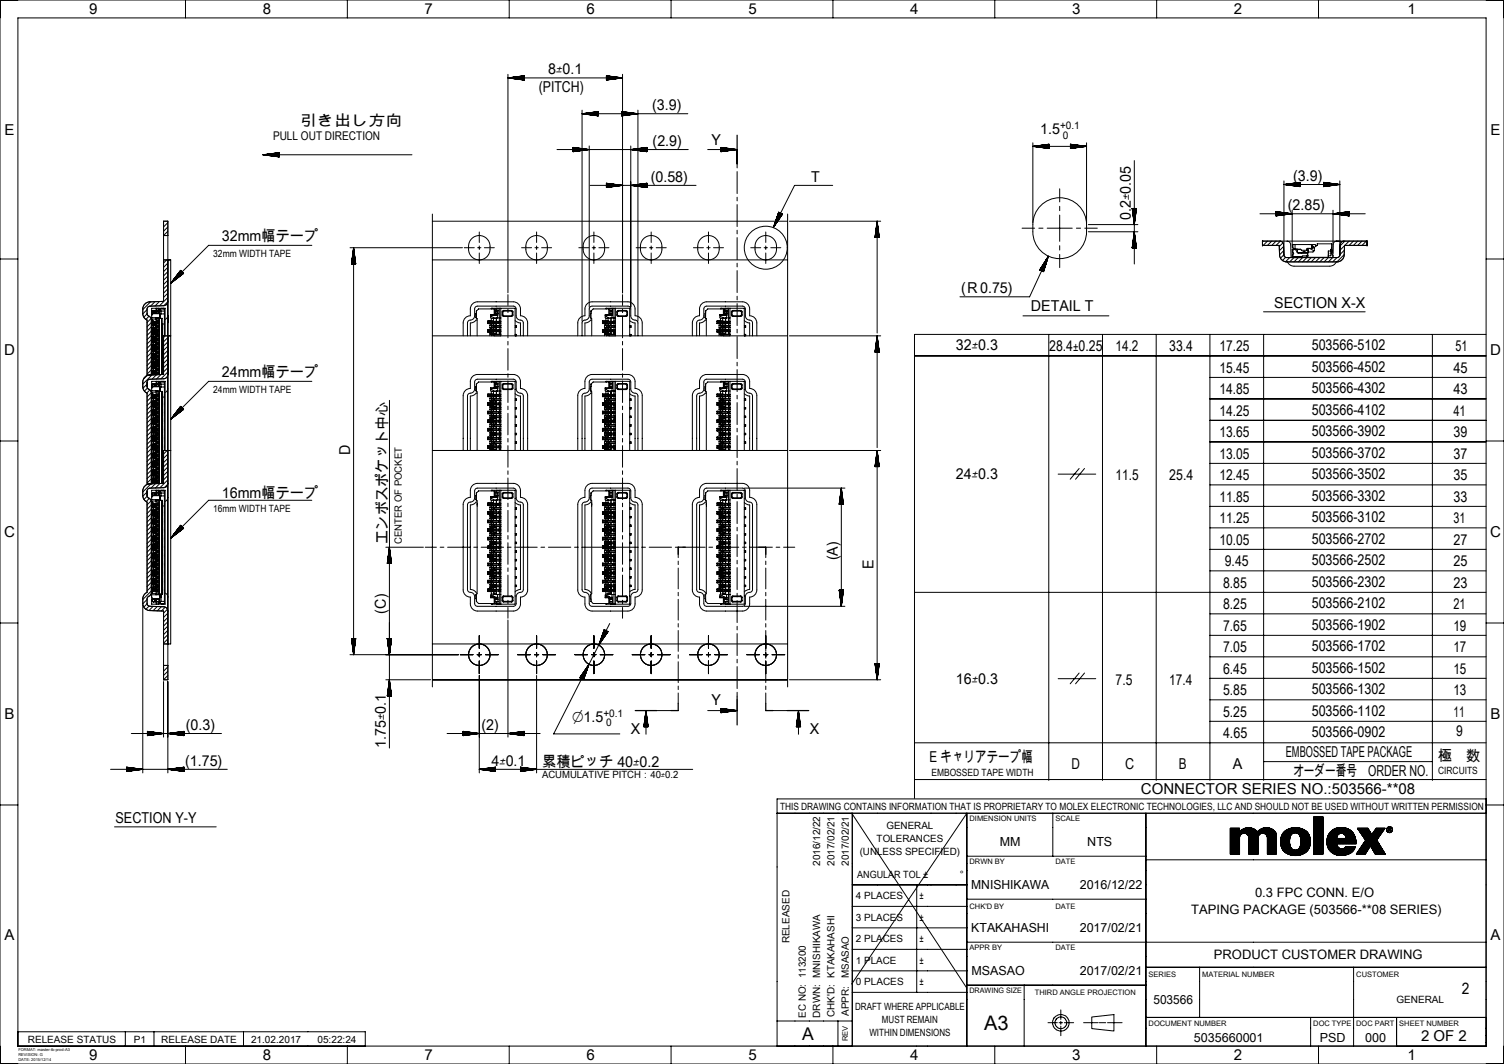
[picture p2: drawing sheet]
<svg xmlns="http://www.w3.org/2000/svg" width="420mm" height="297mm" viewBox="0 0 420 297" stroke-linecap="round" stroke-linejoin="round" font-family="sans-serif">
<defs><g id="words">
<text font-size="5.6" x="274.8" y="287.5">A3</text>
<text font-size="4.9" x="224.1" y="290.3">A</text>
<g font-size="4.4">
<text x="159.7" y="201.4">⌀1.5</text>
<text x="408.2" y="277.5">2</text>
</g>
<g font-size="4.2">
<text x="24.9" y="4">9</text>
<text x="73.4" y="4">8</text>
<text x="118.6" y="4">7</text>
<text x="163.8" y="4">6</text>
<text x="209" y="4">5</text>
<text x="254.2" y="4">4</text>
<text x="299.4" y="4">3</text>
<text x="344.6" y="4">2</text>
<text x="393.1" y="4">1</text>
<text x="153.1" y="20.7">8</text>
<text x="150.4" y="25.7">(PITCH)</text>
<text x="83.8" y="35.3">引き出し方向</text>
<text x="182.1" y="30.7">(3.9)</text>
<text x="1.3" y="37.7">E</text>
<text x="182.2" y="40.7">(2.9)</text>
<text x="198.7" y="40.4">Y</text>
<text x="290.5" y="37.4">1.5</text>
<text x="416.3" y="37.7">E</text>
<text x="181.7" y="50.7">(0.58)</text>
<text x="226.5" y="50.8">T</text>
<text x="361.1" y="50.5">(3.9)</text>
<text x="359.6" y="58.7">(2.85)</text>
<text x="315.8" y="61.4" transform="rotate(-90 315.8 61.4)">0.2</text>
<text x="62" y="67.3">32mm幅テープ</text>
<text x="268.4" y="81.9">(Ｒ0.75)</text>
<text x="287.9" y="86.9">DETAIL T</text>
<text x="355.8" y="85.9">SECTION X-X</text>
<text x="1.1" y="99.2">D</text>
<text x="267" y="97.8">32</text>
<text x="293" y="97.9">28.4</text>
<text x="301.2" y="97.9">0.25</text>
<text x="311.5" y="98.1">14.2</text>
<text x="326.5" y="98.1">33.4</text>
<text x="340.5" y="98.1">17.25</text>
<text x="366.3" y="97.8">503566-5102</text>
<text x="406.5" y="97.9">51</text>
<text x="416.1" y="99.2">D</text>
<text x="62" y="105.3">24mm幅テープ</text>
<text x="340.5" y="104.1">15.45</text>
<text x="366.3" y="103.8">503566-4502</text>
<text x="405.9" y="104.1">45</text>
<text x="340.5" y="110.1">14.85</text>
<text x="366.3" y="109.8">503566-4302</text>
<text x="405.9" y="110.1">43</text>
<text x="340.5" y="116.1">14.25</text>
<text x="366.3" y="115.8">503566-4102</text>
<text x="405.9" y="116.1">41</text>
<text x="340.5" y="122.1">13.65</text>
<text x="366.3" y="121.8">503566-3902</text>
<text x="405.9" y="122.1">39</text>
<text x="97.7" y="127" transform="rotate(-90 97.7 127)">D</text>
<text x="340.5" y="128.1">13.05</text>
<text x="366.3" y="127.8">503566-3702</text>
<text x="405.9" y="128.1">37</text>
<text x="267" y="133.8">24</text>
<text x="311.5" y="134.1">11.5</text>
<text x="326.5" y="134.1">25.4</text>
<text x="340.5" y="134.1">12.45</text>
<text x="366.3" y="133.8">503566-3502</text>
<text x="405.9" y="134.1">35</text>
<text x="62" y="138.9">16mm幅テープ</text>
<text x="340.5" y="140.1">11.85</text>
<text x="366.3" y="139.8">503566-3302</text>
<text x="405.9" y="140.1">33</text>
<text x="340.5" y="146.1">11.25</text>
<text x="366.3" y="145.8">503566-3102</text>
<text x="405.9" y="146.1">31</text>
<text x="1.1" y="150">C</text>
<text x="108.2" y="151.8" transform="rotate(-90 108.2 151.8)">エンボスポケット中心</text>
<text x="340.5" y="152.1">10.05</text>
<text x="366.3" y="151.8">503566-2702</text>
<text x="405.9" y="152.1">27</text>
<text x="416.1" y="150">C</text>
<text x="233.9" y="156.4" transform="rotate(-90 233.9 156.4)">(A)</text>
<text x="243.9" y="158.8" transform="rotate(-90 243.9 158.8)">E</text>
<text x="342" y="158.1">9.45</text>
<text x="366.3" y="157.8">503566-2502</text>
<text x="405.9" y="158.1">25</text>
<text x="341.5" y="164.1">8.85</text>
<text x="366.3" y="163.8">503566-2302</text>
<text x="405.9" y="164.1">23</text>
<text x="107.7" y="171.3" transform="rotate(-90 107.7 171.3)">(C)</text>
<text x="341.5" y="170.1">8.25</text>
<text x="366.3" y="169.8">503566-2102</text>
<text x="405.9" y="170.1">21</text>
<text x="341.5" y="176.1">7.65</text>
<text x="366.3" y="175.8">503566-1902</text>
<text x="405.9" y="176.1">19</text>
<text x="341.5" y="182.1">7.05</text>
<text x="366.3" y="181.8">503566-1702</text>
<text x="405.9" y="182.1">17</text>
<text x="267" y="190.9">16</text>
<text x="311.5" y="191.2">7.5</text>
<text x="326.5" y="191.2">17.4</text>
<text x="341.5" y="188.1">6.45</text>
<text x="366.3" y="187.8">503566-1502</text>
<text x="405.9" y="188.1">15</text>
<text x="198.7" y="196.8">Y</text>
<text x="341.5" y="194.1">5.85</text>
<text x="366.3" y="193.8">503566-1302</text>
<text x="405.9" y="194.1">13</text>
<text x="1.3" y="200.8">B</text>
<text x="51.9" y="203.7">(0.3)</text>
<text x="134.5" y="203.7">(2)</text>
<text x="341.5" y="200.1">5.25</text>
<text x="366.3" y="199.8">503566-1102</text>
<text x="405.9" y="200.1">11</text>
<text x="416.3" y="200.8">B</text>
<text x="107.7" y="208.8" transform="rotate(-90 107.7 208.8)">1.75</text>
<text x="176.1" y="204.9">X</text>
<text x="226.1" y="204.9">X</text>
<text x="341.5" y="206.1">4.65</text>
<text x="366.3" y="205.8">503566-0902</text>
<text x="406.6" y="205.5">9</text>
<text x="51.7" y="213.7">(1.75)</text>
<text x="137.2" y="213.7">4</text>
<text x="151.4" y="214.1">累積ピッチ 40</text>
<text x="259.6" y="212.6">E キャリアテープ幅</text>
<text x="299.2" y="214.6">D</text>
<text x="314.2" y="214.6">C</text>
<text x="329.2" y="214.6">B</text>
<text x="344.2" y="214.6">A</text>
<text x="359.1" y="211.4">EMBOSSED TAPE PACKAGE</text>
<text x="401.5" y="212.4">極　数</text>
<text x="318.6" y="221.8">CONNECTOR SERIES NO.:503566-**08</text>
<text x="361.1" y="216.6">オーダー番号　ORDER NO.</text>
<text x="32.3" y="229.7">SECTION Y-Y</text>
<text x="1.3" y="262.3">A</text>
<text x="416.3" y="262.3">A</text>
<text x="396.8" y="290.5">2 OF 2</text>
<text x="24.9" y="296">9</text>
<text x="73.4" y="296">8</text>
<text x="118.6" y="296">7</text>
<text x="163.8" y="296">6</text>
<text x="209" y="296">5</text>
<text x="254.2" y="296">4</text>
<text x="299.4" y="296">3</text>
<text x="344.6" y="296">2</text>
<text x="393.1" y="296">1</text>
</g>
<g font-size="3.7">
<text x="155.3" y="20.7">±0.1</text>
<text x="315.8" y="55.9" transform="rotate(-90 315.8 55.9)">±0.05</text>
<text x="271.4" y="97.8">±0.3</text>
<text x="271.4" y="133.8">±0.3</text>
<text x="271.4" y="190.9">±0.3</text>
<text x="107.7" y="201.1" transform="rotate(-90 107.7 201.1)">±0.1</text>
<text x="139.4" y="213.7">±0.1</text>
<text x="176.8" y="214.1">±0.2</text>
</g>
<g font-size="3.6">
<text x="350.5" y="250.5">0.3 FPC CONN. E/O</text>
<text x="332.6" y="255.1">TAPING PACKAGE (503566-**08 SERIES)</text>
<text x="339" y="267.8">PRODUCT CUSTOMER DRAWING</text>
</g>
<g font-size="3.5">
<text x="279.2" y="236.2">MM</text>
<text x="303.6" y="236.3">NTS</text>
<text x="271.2" y="248.3">MNISHIKAWA</text>
<text x="301.5" y="248.3">2016/12/22</text>
<text x="271.2" y="260.3">KTAKAHASHI</text>
<text x="301.5" y="260.3">2017/02/21</text>
<text x="271.2" y="272.3">MSASAO</text>
<text x="301.5" y="272.3">2017/02/21</text>
<text x="322.1" y="280.3">503566</text>
<text x="333.4" y="290.8">5035660001</text>
<text x="368.5" y="290.8">PSD</text>
<text x="381.2" y="290.8">000</text>
</g>
<text font-size="3.4" x="76.2" y="39.2">PULL OUT DIRECTION</text>
<text font-size="3.1" x="299.7" y="97.9">±</text>
<g font-size="2.9">
<text x="296" y="36.1">+0.1</text>
<text x="296.8" y="38.7">0</text>
<text x="168.5" y="200.1">+0.1</text>
<text x="169.3" y="202.7">0</text>
</g>
<g font-size="2.8">
<text x="59.6" y="71.7">32mm WIDTH TAPE</text>
<text x="59.6" y="109.7">24mm WIDTH TAPE</text>
<text x="59.6" y="142.9">16mm WIDTH TAPE</text>
<text x="112.2" y="151.8" transform="rotate(-90 112.2 151.8)">CENTER OF POCKET</text>
<text x="151.4" y="217.3">ACUMULATIVE PITCH：40</text>
<text x="260.1" y="216.6">EMBOSSED TAPE WIDTH</text>
<text x="401.6" y="216.1">CIRCUITS</text>
<text x="217.8" y="226">THIS DRAWING CONTAINS INFORMATION THAT IS PROPRIETARY TO MOLEX ELECTRONIC TECHNOLOGIES, LLC AND SHOULD NOT BE USED WITHOUT WRITTEN PERMISSION</text>
<text x="247.5" y="231.5">GENERAL</text>
<text x="240.1" y="238.6">(UNLESS SPECIFIED)</text>
<text x="244.8" y="235">TOLERANCES</text>
<text x="229" y="241.7" transform="rotate(-90 229 241.7)">2016/12/22</text>
<text x="233" y="241.7" transform="rotate(-90 233 241.7)">2017/02/21</text>
<text x="237" y="241.7" transform="rotate(-90 237 241.7)">2017/02/21</text>
<text x="239.4" y="245">ANGULAR TOL ±</text>
<text x="268" y="245">°</text>
<text x="239" y="251">4 PLACES</text>
<text x="256.7" y="251">±</text>
<text x="239" y="257">3 PLACES</text>
<text x="256.7" y="257">±</text>
<text x="220.5" y="263.3" transform="rotate(-90 220.5 263.3)">RELEASED</text>
<text x="239" y="263">2 PLACES</text>
<text x="256.7" y="263">±</text>
<text x="239" y="269">1 PLACE</text>
<text x="256.7" y="269">±</text>
<text x="237" y="273" transform="rotate(-90 237 273)">MSASAO</text>
<text x="239" y="275">0 PLACES</text>
<text x="256.7" y="275">±</text>
<text x="238.8" y="282">DRAFT WHERE APPLICABLE</text>
<text x="389.9" y="280">GENERAL</text>
<text x="225" y="284.1" transform="rotate(-90 225 284.1)">EC NO: 113200</text>
<text x="229" y="284.1" transform="rotate(-90 229 284.1)">DRWN: MNISHIKAWA</text>
<text x="233" y="283.9" transform="rotate(-90 233 283.9)">CHK'D: KTAKAHASHI</text>
<text x="237" y="283.6" transform="rotate(-90 237 283.6)">APPR:</text>
<text x="246.3" y="285.5">MUST REMAIN</text>
<text x="7.8" y="291">RELEASE STATUS</text>
<text x="37.4" y="291">P1</text>
<text x="45" y="291">RELEASE DATE</text>
<text x="70.1" y="291">21.02.2017</text>
<text x="88.7" y="291">05:22:24</text>
<text x="242.8" y="289.1">WITHIN DIMENSIONS</text>
</g>
<text font-size="2.5" x="184.6" y="217.3">±0.2</text>
<g font-size="2.1">
<text x="270.8" y="229.3">DIMENSION UNITS</text>
<text x="294.7" y="229.3">SCALE</text>
<text x="270.8" y="241.2">DRWN BY</text>
<text x="294.7" y="241.2">DATE</text>
<text x="270.8" y="253.8">CHK'D BY</text>
<text x="294.7" y="253.7">DATE</text>
<text x="270.8" y="265.2">APPR BY</text>
<text x="294.7" y="265.2">DATE</text>
<text x="320.7" y="272.8">SERIES</text>
<text x="335.7" y="272.8">MATERIAL NUMBER</text>
<text x="378.7" y="272.8">CUSTOMER</text>
<text x="270.7" y="277.3">DRAWING SIZE</text>
<text x="289" y="277.8">THIRD ANGLE PROJECTION</text>
<text x="320.8" y="286.3">DOCUMENT NUMBER</text>
<text x="366.7" y="286.3">DOC TYPE</text>
<text x="378.7" y="286.3">DOC PART</text>
<text x="390.8" y="286.3">SHEET NUMBER</text>
<text x="236.8" y="290.6" transform="rotate(-90 236.8 290.6)">REV</text>
</g>
<g font-size="1.1">
<text x="5.1" y="293.5">FORMAT: master-tb-prod-A3</text>
<text x="5.1" y="294.9">REVISION: G</text>
<text x="5.1" y="296.3">DATE: 2015/12/14</text>
</g>
</g></defs>
<g fill="none" stroke="#000" stroke-width=".28">
<path d="M0 0h420v297h-420zM51.8 0v5M97 0v5M142.2 0v5M187.4 0v5M232.6 0v5M277.8 0v5M323 0v5M368.2 0v5M5 5h410v287h-410zM141.8 21.7h32M141.8 21.7l4.5 .6"/>
<path d="M141.8 20.7v61M142 21.7h4.3M142.4 21.7h3.9M142.4 21.8h3.9M143 21.6h3.3M143 21.9h3.3M143.6 21.5h2.7M143.6 22h2.7M144 22h2.3M144.2 21.4h2.1M144.5 21.4h1.8M144.5 22.1h1.8"/>
<path d="M145.1 21.3h1.2M145.1 22.2h1.2M145.7 21.2h.6M145.7 22.3h.6M146.1 22.3h.2M146.3 21.2h.1M146.3 21.2v1.1M146.3 21.2l-4.5 .5M162.5 31.7h29.6M162.5 31.7l4.5 .6M162.5 30.7v58.9M162.7 31.7h4.3"/>
<path d="M163.1 31.8h3.9M163.3 31.6h3.7M163.5 31.9h3.5M163.9 31.6h3.1M164.1 32h2.9M164.3 31.5h2.7M164.7 32h2.3M164.9 31.4h2.1M165.2 32.1h1.8M165.4 31.4h1.6M165.6 32.2h1.4M166 31.3h1"/>
<path d="M166.2 32.2h.8M166.4 31.2h.6M166.8 32.3h.2M167 31.2h.1M167 31.2v1.1M167 31.2l-4.5 .5M169.3 21.2l4.5 .5M169.3 21.2v1.1M169.3 21.2h.1M169.3 21.2h.7M169.3 21.3h1.3M169.3 21.3l1.8 .1"/>
<path d="M169.3 21.4h2.2M169.3 21.5h2.8M169.3 21.5l3.4 .1M169.3 21.6l4 .1M169.3 21.7h4.4M169.6 22.3h-.3M170 22.3h-.7M170.6 22.2h-1.3M171.1 22.1l-1.8 .1M171.7 22l-2.4 .1M172.1 22h-2.8M172.7 21.9l-3.4 .1"/>
<path d="M173.3 21.8l-4 .1M173.6 31.2l4.5 .5-4.5 .6M173.6 31.2v1.1M173.6 31.2h.1M173.6 31.2h.7M173.6 31.3h1.1M173.6 31.3l1.7 .1M173.6 31.4h2.2M173.6 31.5h2.8M173.6 31.5l3.2 .1M173.6 31.6h3.8M173.6 31.7h4.4"/>
<path d="M173.8 21.7l-4.5 .6M173.8 20.7v61M173.9 32.3h-.3M174.5 32.2l-.9 .1M175.1 32.2h-1.5M175.4 32.1h-1.8M176 32l-2.4 .1M176.6 32h-3M177.2 31.9h-3.6M177.6 31.8h-4M178.1 30.7v58.9M288.4 39.9v22.3"/>
<path d="M303.4 39.9v22.3M73.4 43.2l4.5 .6M73.4 43.2h41.6M73.6 43.2h4.3M73.8 43.3h4.1M74.2 43.1h3.7M74.4 43.3h3.5M74.8 43h3.1M75 43.4h2.9M75.4 42.9h2.5M75.6 43.5h2.3M75.8 42.9h2.1"/>
<path d="M76 43.5h1.9M76.3 42.8h1.6M76.5 43.6h1.4M76.9 42.7h1M77.1 43.7h.8M77.5 42.7h.4M77.7 43.8h.2M77.9 42.6h.1M77.9 42.6v1.2M77.9 42.6l-4.5 .6M120.7 59.7v132M155.5 41.7h36.7"/>
<path d="M160 41.4l2.6 .1M160 41.4h2M160 41.3h1.5M160 41.2l1.1 .1M160 41.2h.5M160 41.5l3.2 .1M160 41.6h3.6M160 41.6l4.2 .1M160 41.2l4.5 .5-4.5 .6zM160.5 42.3h-.5M161.1 42.2l-1.1 .1M161.5 42.2h-1.5"/>
<path d="M162 42.1h-2M162.6 42l-2.6 .1M163.2 41.9l-3.2 .1M163.6 41.9h-3.6M164.2 41.8h-4.2M164.5 40.7v45M164.8 51.7h29.6M169.3 51.6l4.2 .1M169.3 51.6h3.6M169.3 51.5h3M169.3 51.2h.3M169.3 51.2l.9 .1"/>
<path d="M169.3 51.3h1.5M169.3 51.4h2M169.3 51.4l2.4 .1M169.3 51.2v1.1M169.3 51.2l4.5 .5-4.5 .6M169.3 52.3h.1M170 52.3h-.7M170.4 52.2h-1.1M171 52.1l-1.7 .1M171.5 52.1h-2.2M172.1 52h-2.8M172.5 51.9l-3.2 .1"/>
<path d="M173.1 51.8l-3.8 .1M173.7 51.8h-4.4M176.1 41.7l4.5-.5v1.1zM176.1 40.7v45M176.3 51.8h4.3M176.5 51.7h4.1M176.5 41.8h4.1M176.5 41.7h4.1M176.9 51.8h3.7M177.1 51.6h3.5M177.1 41.9h3.5M177.1 41.6h3.5"/>
<path d="M177.5 51.9h3.1M177.5 41.9h3.1M177.5 41.6h3.1M177.7 51.5h2.9M177.9 52h2.7M178.1 41.5h2.5M178.1 42h2.5M178.3 51.5h2.3M178.5 52.1h2.1M178.7 51.4h1.9M178.7 41.4h1.9M178.7 42.1h1.9"/>
<path d="M179 52.1h1.6M179.2 51.3h1.4M179.2 41.3h1.4M179.2 42.2h1.4M179.6 41.3h1M179.6 42.2h1M179.6 52.2h1M179.8 51.3h.8M180 52.3h.6M180.2 41.2h.4M180.2 42.3h.4M180.4 51.2h.2"/>
<path d="M180.6 52.3h.1M180.6 51.2v1.1M180.6 51.2l-4.5 .5 4.5 .6M197.6 41.7h8.2M201.3 41.4l2.6 .1M201.3 41.4h2M201.3 41.3h1.5M201.3 41.2l1.1 .1M201.3 41.2h.5M201.3 41.5l3.2 .1M201.3 41.6h3.6M201.3 41.6l4.2 .1"/>
<path d="M201.8 42.3h-.5M202.4 42.2l-1.1 .1M202.8 42.2h-1.5M203.3 42.1h-2M203.9 42l-2.6 .1M204.5 41.9l-3.2 .1M204.9 41.9h-3.6M205.5 41.8h-4.2M205.8 41.7l-4.5-.5v1.1M205.8 41.7l-4.5 .6M205.8 41.7v3.1M205.8 45.8v1.1"/>
<path d="M205.8 47.9v6.1M205.8 55.1v1M205.8 57.1v6.1M217.4 59.2l1.1 .6M217.4 59.2l-1.4 4.3M217.5 59.3l-.1 .2M217.5 59.3l-.2 .4M217.5 59.3l-.4 .9M217.6 59.3l-.7 1.5M217.7 59.4l-.9 1.7M217.7 59.4l-1.1 2.3M217.9 59.5l-1.8 3.7"/>
<path d="M218.2 59.6l-1.4 2.6M218.3 59.6l-1.2 2.3M218.3 59.7l-.9 1.7M218.4 59.7l-.7 1.3M218.4 59.7l-.4 .8M218.5 59.8l-.2 .4M218.5 59.8l-.1 .2M218.5 59.8h.1M218.5 59.8l-2.5 3.7M219.9 59.7v132M232.5 51.7h-10.6l-5.9 11.8M288.4 40.9l4.5 .5"/>
<path d="M288.4 40.9h15M288.6 40.9h4.3M289 40.8h3.9M289.2 41h3.7M289.4 40.7h3.5M289.8 41h3.1M290 40.7h2.9M290.2 41.1h2.7M290.3 57.8a7.5 7.5 0 0 1 8.3-2.1 7.5 7.5 0 0 1 4.8 7 8.1 8.1 0 0 1-4.3 8.8 7.5 7.5 0 0 1-10.7-6.8 8.6 8.6 0 0 1 1.9-6.9zM290.5 40.6h2.4M290.7 41.2h2.2M291.1 40.5h1.8"/>
<path d="M291.3 41.2h1.6M291.5 40.5h1.4M291.9 41.3h1M292.1 40.4h.8M292.3 41.4h.6M292.7 40.3h.2M292.9 41.4h.1M292.9 40.3v1.1M292.9 40.3l-4.5 .6M295.9 52.7v3.7M295.9 57.6v1.2M298.9 41.4h.1"/>
<path d="M298.9 40.3h.3M298.9 40.3l.9 .1M298.9 40.4l1.4 .1M298.9 40.5h1.8M298.9 40.5l2.4 .1M298.9 40.6l3 .1M298.9 40.7h3.6M298.9 40.8h3.9M298.9 40.3l4.5 .6M298.9 40.3v1.1M299.6 41.4h-.7M300 41.3h-1.1"/>
<path d="M300.5 41.2l-1.6 .1M301.1 41.2h-2.2M301.7 41.1h-2.8M302.1 41l-3.2 .1M302.7 41h-3.8M303.2 40.9h-4.3M303.4 40.9l-4.5 .5M316.2 58.2l.6 4.5 .6-4.5M316.2 58.2h1.2M316.2 58.2v.3M316.2 58.2l.1 .8M316.3 58.2l.1 1.4"/>
<path d="M316.4 58.2v1.8M316.4 58.2l.1 2.4M316.5 58.2l.1 3M316.6 58.2v3.5M316.7 58.2v3.9M316.8 44.8v28.9M316.8 58.2v4.3M316.9 58.2v3.7M317 58.2l-.1 3.1M317 58.2v2.8M317.1 58.2v2.2M317.2 58.2l-.1 1.6"/>
<path d="M317.2 58.2v1M317.3 58.2v.6M317.3 58.2v.1M351.8 59.7h29.4M356.3 59.1h.1M356.3 59.1l.7 .1M356.3 59.2h1.1M356.3 59.2l1.7 .1M356.3 59.3l2.2 .1M356.3 59.4h2.8M356.3 59.5h3.2M356.3 59.5l3.8 .1"/>
<path d="M356.3 59.6h4.4M356.3 59.1l4.5 .6-4.5 .6M356.3 59.1v1.2M358.5 51.5h15.6M358.5 51.5l4.5 .6M358.5 50.5v20.9M358.7 59.9l-2.4 .1M358.7 51.5h4.3M359.1 51.6h3.9M359.3 59.9h-3M359.3 51.4h3.7M359.5 51.6h3.5"/>
<path d="M359.9 59.8h-3.6M359.9 51.3h3.1M360.1 51.7h2.9M360.3 59.7l-4 .1M360.3 51.3h2.7M360.7 51.8h2.3M360.8 58.7v10.4M360.9 51.2h2.1M361.2 51.9h1.8M361.4 51.1h1.6M361.6 51.9h1.4M362 51h1"/>
<path d="M362.2 52h.8M362.4 51h.6M362.8 52.1h.2M363 50.9h.1M363 50.9v1.2M363 50.9l-4.5 .6M369.6 50.9h.1M369.6 50.9l.7 .1M369.6 51h1.1M369.6 51.1h1.7M369.6 51.1l2.2 .1M369.6 51.2l2.8 .1"/>
<path d="M369.6 51.3h3.2M369.6 51.3l3.8 .1M369.6 51.4l4.4 .1M369.6 50.9l4.5 .6M369.6 50.9v1.2M369.9 52.1h-.3M370.5 52h-.9M371.1 51.9l-1.5 .1M371.4 51.9h-1.8M372 51.8h-2.4M372.2 58.7v12.1M372.4 59.6h4.3"/>
<path d="M372.6 51.7l-3 .1M372.8 59.7h3.9M373 59.6h3.7M373.2 51.6l-3.6 .1M373.2 59.8h3.5M373.6 51.6h-4M373.6 59.5h3.1M373.8 59.9h2.9M374 59.4h2.7M374.1 51.5l-4.5 .6M374.1 50.5v20.9M374.4 59.9h2.3"/>
<path d="M374.6 59.4h2.1M375.1 59.3h1.6M375.7 59.2h1M376.1 59.2h.6M376.7 59.1h.1M376.7 59.1l-4.5 .6 4.5 .6M376.7 59.1v1.2M0 72.3h5M45.7 72.5h2v107.2h-2M46.5 72.5l-.8 .9M46.9 64.5l-1.2 1.2h1.2M46.9 63.3l-1.2 1.2"/>
<path d="M46.9 62.1l-1.2 1.2M46.9 79.4l-1.2 1.2M46.9 78.2l-1.2 1.2M46.9 77l-1.2 1.2M46.9 75.8l-1.2 1.2M46.9 74.6l-1.2 1.2M46.9 73.4l-1.2 1.2M49.4 76.8l1.2-1.2-1.5 1.6M50.4 75.5h.1M50.5 75.5l-.5 .5M50.5 75.5l-.8 .9M50.6 76.8l.6-.6-.9 .9"/>
<path d="M50.7 75.7l-2 2M50.7 75.8l-2.3 2.3M50.8 75.8l-2.7 2.7M50.8 75.9l-3 3M50.9 75.9l-2.8 2.8M51 76l-2.4 2.4M51 76.1l-2.1 2M51.1 76.1l-1.7 1.7M51.1 76.1l-1.3 1.3M51.2 76.3l-.1 .2M51.3 76.3h-.1M51.3 76.3l-3.6 2.8"/>
<path d="M51.3 76.3l-.9-.8-2.7 3.6M87.1 68.5h-28.8l-10.6 10.6M97.7 69.1h31.4M98.2 73.6h1.1M98.2 73.4v.2M98.3 72.8v.8M98.3 72.4v1.2M98.4 71.8v1.8M98.5 71.3v2.3M98.5 70.7v2.9M98.6 70.3v3.3M98.7 69.7v3.9"/>
<path d="M98.7 69.1v113.6M98.7 69.1l-.5 4.5M98.7 69.1l.6 4.5M98.8 69.3v4.3M98.8 69.9v3.7M98.9 70.3v3.3M99 70.9v2.7M99 71.5v2.1M99.1 72v1.6M99.2 72.4v1.2M99.3 73v.6M99.3 73.6h.1"/>
<path d="M120.7 61.7h99.2M120.7 72.5h99.2M129.6 69.1h2.8M132 66.4a3.1 3.1 0 0 1 3.5-.1 3.1 3.1 0 0 1 1.3 3.2 3 3 0 0 1-3.4 3 3 3 0 0 1-2.6-3.8 2.99 2.99 0 0 1 1.2-2.3zM133.4 69.1h.9M133.8 64.7v3M133.8 68.7v.9M133.8 70.6v2.9M135.2 69.1h2.8M145.6 69.1h2.8M148 66.4a3.1 3.1 0 0 1 3.5-.1 3.1 3.1 0 0 1 1.3 3.2 3 3 0 0 1-3.4 3 3 3 0 0 1-2.6-3.8 2.99 2.99 0 0 1 1.2-2.3zM149.4 69.1h.9"/>
<path d="M149.8 64.7v3M149.8 68.7v.9M149.8 70.6v2.9M151.2 69.1h2.8M161.6 69.1h2.8M163.5 66.9a3.1 3.1 0 0 1 3.7-.8 3.1 3.1 0 0 1 1.6 3.4 3 3 0 0 1-3.4 3 3 3 0 0 1-2.6-3.8l.1-.6zM165.4 69.1h.9M165.8 64.7v3M165.8 68.7v.9M165.8 70.6v2.9M167.2 69.1h2.8M177.6 69.1h2.8"/>
<path d="M180 66.4a3.1 3.1 0 0 1 3.5-.1 3.1 3.1 0 0 1 1.3 3.2 3 3 0 0 1-3.4 3 3 3 0 0 1-2.6-3.8 2.99 2.99 0 0 1 1.2-2.3zM181.4 69.1h.9M181.8 64.7v3M181.8 68.7v.9M181.8 70.6v2.9M183.2 69.1h2.8M193.6 69.1h2.8M196 66.4a3.1 3.1 0 0 1 3.5-.1 3.1 3.1 0 0 1 1.3 3.2 3 3 0 0 1-3.4 3 3 3 0 0 1-2.6-3.8 2.99 2.99 0 0 1 1.2-2.3zM197.4 69.1h.9M197.8 64.7v3M197.8 68.7v.9M197.8 70.6v2.9"/>
<path d="M199.2 69.1h2.8M205.8 64.3v1M205.8 66.3v6.2M205.8 73.5v1M205.8 75.5v6.2M209.6 69.1h2.8M211.5 66.9a3.1 3.1 0 0 1 3.7-.8 3.1 3.1 0 0 1 1.6 3.4 3 3 0 0 1-3.4 3 3 3 0 0 1-2.6-3.8l.1-.6zM213.4 69.1h.9M213.8 64.7v3M213.8 68.7v.9M213.8 70.6v2.9M215.2 69.1h2.8"/>
<path d="M216.4 62.2l1.4-2.8-1.6 3.4M216.5 62.7l1.6-3.1-1.9 3.6M220.4 61.7h25.5M244.4 66.2h1.1M244.4 66.2h.1M244.4 65.6v.6M244.5 65v1.2M244.6 64.4v1.8M244.6 64.1v2.1M244.7 63.5v2.7M244.8 62.9v3.3M244.9 62.3v3.9"/>
<path d="M244.9 61.9v4.3M244.9 61.7v31.2M244.9 61.7l-.5 4.5M244.9 61.7l.6 4.5M245 62.3v3.9M245.1 62.9v3.3M245.2 63.5v2.7M245.2 63.9v2.3M245.3 64.4v1.8M245.4 65v1.2M245.5 65.6v.6M245.5 66v.2"/>
<path d="M285.4 63.7h3.5M290.1 63.7h1.2M290.3 75.3l1.1 .5M290.5 75.1l-.1 .3M290.8 74.6l-.4 .8M291.1 74.1l-.6 1.3M291.4 73.6l-.8 1.8M291.4 75.8h.1M291.6 75.4l-.2 .4M291.7 74.8l-.4 1M291.9 74.3l-.6 1.5M291.9 72.8l-1.3 2.7 1-2.2"/>
<path d="M292.1 73.7l-.9 2M292.2 73.4l-1.1 2.3M292.3 72.3l-1.5 3.2M292.4 72.8l-1.3 2.9M292.4 63.7h7M292.6 71.8l-1.8 3.8M292.7 71.7l-1.7 3.9 1.5-3.4M292.8 71.5l-2.5 3.8M292.8 71.5l-1.4 4.3M292.8 71.5l-5.3 11.4h-19.4M295.9 60v7.4M295.9 68.6v1.2"/>
<path d="M295.9 71v3.7M300.6 63.7h1.2M302.9 63.7h3.5M303.9 64.7h13.9M303.9 62.7h13.9M316.2 69.2l.6-4.5 .6 4.5M316.2 69.2h1.2M316.2 68.9v.3M316.3 68.4v.8M316.4 67.8v1.4M316.4 67.4v1.8M316.5 66.8v2.4"/>
<path d="M316.6 66.2v3M316.6 65.7v3.5M316.7 65.3v3.9M316.8 64.9v4.3M316.9 65.5v3.7M316.9 66v3.2M317 66.4v2.8M317.1 67v2.2M317.1 67.6v1.6M317.2 68.2v1M317.3 68.6v.6M317.3 69.1v.1"/>
<path d="M352.5 67.1v1.6M352.5 68.5h4.7l.1 2.7M352.5 67.3h29.2M352.8 67.3l-.3 .2M354 67.3l-1.2 1.2M355.2 67.3l-1.2 1.2M356.4 67.3l-1.2 1.2M356.6 60.2l-.3 .1M357.2 60.2h-.9M357.3 71.2a2 2 0 0 0 2 1.9h14.1M357.4 67.3a1 1 0 0 1 1 1l.1 2.8M357.5 67.3l-1.1 1.2"/>
<path d="M357.8 60.1h-1.5M358.1 60l-1.8 .1M358.3 67.8l-1.1 1M358.4 68.8l-1.1 1.2M358.5 70l-1.2 1.1M358.5 71.1a.8 .8 0 0 0 .8 .8h14.1M358.5 71.1l-.9 1M359 71.8l-.9 .9M359.4 67.3a1 1 0 0 1 1 1l.1 3.6M359.5 73.1a2 2 0 0 0 1.9 1.2h9.9a2 2 0 0 0 1.9-1.2M360.2 71.9l-1.2 1.2M361 71.4l-.2 .1"/>
<path d="M361.1 71.7h2.5M361.2 70.8l-.2 .2 .1 .7M361.2 70.8h.1M361.4 71.9l-1.2 1.2M361.4 71.8v.1M361.4 69.6v.1M361.6 68.3v1.2M361.8 69.5l.1 .1M362.3 69.7h.9M362.6 71.9l-1.2 1.2M363.3 71.8l-.2 .1M363.5 70.5l-.2 .1"/>
<path d="M363.5 70.5v.1M363.8 71.9l-1.2 1.2M364.2 70.2l.4 .3h.6M364.2 70.2h.1M364.2 70.2l-.7 .3M364.9 71.4h.3M365 71.9l-1.2 1.2M365 69.5h.2M365.2 70.6h-2.7l-.7-.9h-.6l-.2 .8 .2 .3M365.2 71.2l-.4 .2h-1l-.2 .3M365.2 69.7l.2 .6M365.2 69.3v2.5"/>
<path d="M365.4 70.3l-.2 .3M365.7 69.3l1.3 .7M366 68.3l.3 .1v.7M366.2 71.9l-1.2 1.2M366.2 69.3h.1M366.3 69.2v.1M366.3 69.2l-1.3 .1v.6M366.3 69.2h.6l.9-.7v-.4h4l-.2 3.3h-.7M366.3 68.6l.3 .1M366.3 69.1v.1M366.3 68.7h.3M366.3 69h.5"/>
<path d="M366.6 68.7l.4 .4M366.8 69h.1M367 69.1v.8l-.4 .4h-1.2M367.4 71.9l-1.2 1.2M367.4 68.5l-.2-.2h-6.2v.9l.4 .3h1.7l.3 .4h1.8M367.4 68.5h.1M367.4 68.5l.1 .2M368.6 71.9l-1.2 1.2M369.8 71.9l-1.2 1.2M370.9 70.5l.2 .2-.2 .3M371 71.9l-1.2 1.2M371 71.4l.2 .5"/>
<path d="M371.6 69.8h.4v.6l-.3 .3 .5 .6-.2 .6M371.6 70.1h-.7v1.7h-10.1v-2.2h1.5v.8l.2 .2h2.7M372.2 71.8l-1.2 1.3M373.3 67.3a1 1 0 0 0-1 1l-.1 2.9M373.4 71.9l-1.2 1.2M374.9 60h1.8M375.3 67.3a1 1 0 0 0-1 1l-.1 2.8a.8 .8 0 0 1-.8 .8M375.3 60.1h1.4M375.4 71.1l-2 2M375.4 69.8l-1.2 1.3M375.5 68.6l-1.3 1.2M375.6 67.3l-1.3 1.3"/>
<path d="M375.9 60.2h.8M376.5 60.2h.2M376.8 67.3l-1.2 1.2M378 67.3l-1.2 1.2M379.2 67.3l-1.2 1.2M380.4 67.3l-1.2 1.2M381.6 67.3l-1.2 1.2M381.7 68.5h-6.2l-.1 2.7a2 2 0 0 1-2 1.9M381.7 68.3l-.1 .2M381.7 67.1v1.6M415 72.3h5M41.1 86.4l-1.2 1.2"/>
<path d="M41.1 87.6l-.9 .9M41.6 88.3l-.9 .9M42 84.3l-2.1 2.1M42.2 88.9l-1.1 1.1M42.3 99.6l-1.2 1.2M42.3 98.4l-1.2 1.2M42.3 97.2l-1.2 1.2M42.3 96l-1.2 1.2M42.3 94.8l-1.2 1.2M42.3 93.6l-1.2 1.2M42.3 92.4l-1.2 1.2M42.3 91.2l-1.2 1.2"/>
<path d="M42.3 90l-1.2 1.2M42.3 91.3h.1M42.3 89.7h2M42.3 97.3h2M42.3 93.3h.1M42.3 99.3h2M42.3 93.7h.1M42.3 90.1h2M42.3 90.9h.1M42.3 99.7h2M42.3 92.5h2M42.3 92.1h2"/>
<path d="M42.3 95.7h.1M42.3 94.5h2M42.3 96.1h.1M42.3 94.9h2M42.3 98.5h.1M42.3 98.1h.1M42.3 96.9h2M42.4 89.7v-3.7h3.7v7.7M42.4 90.1v2M42.4 92.5v2M42.4 94.9v2M42.4 97.3v2"/>
<path d="M42.4 99.7v2M42.4 89.1v.1M42.4 88.7h2.2M42.4 91.5l.3 .5h.9M42.4 89.1h1.2M42.4 93.9l.1 .3M42.4 96.3v.1M42.4 98.7l.3 .5h.9M42.4 86.9l2.1-.1v.6l-2.1-.1M42.4 89.2v1.5M42.4 91.6v1.4M42.4 94v1.5"/>
<path d="M42.4 96.4v1.5M42.4 98.8v1.4M42.4 89.2l.4 .5M42.4 90.7h.1M42.4 96.4l.3 .4h.9M42.4 95.5h.1M42.4 97.9h.1M42.5 94.2h.1M42.5 94.2h1.1M42.6 89.4v.3M42.6 90.1l-.1 .4h1.1M42.6 92.5l-.1 .4h1.1"/>
<path d="M42.6 94.2v.3M42.6 94.9l-.1 .4h1.1M42.6 97.3l-.1 .4h1.1M42.6 99.7l-.1 .4h1.1M42.6 94.2l.1 .2h.9M42.6 86.8v.6M42.7 87.6h1.9M42.8 93.3h1.5M42.8 93.8h1.5M42.8 86.6v.2M42.8 87.4h.1M42.8 90.1v.2"/>
<path d="M42.8 92v.1M42.8 92.5v.2M42.8 94.4v.1M42.8 94.9v.2M42.8 96.8v.1M42.8 97.3v.2M42.8 99.2v.1M42.8 99.7v.2M42.8 87.4h1.8M42.8 90.2h1.5M42.8 86.6h.8M42.8 87.4l-.4 .6"/>
<path d="M42.8 86.6l.2 .2M42.8 90.9h1.5M42.8 91.4h1.5M42.8 96.2h1.5M42.8 95.7h1.5M42.8 95h1.5M42.8 98.6h1.5M42.8 98.1h1.5M42.8 97.4h1.5M42.9 89.7v.4M42.9 92.1v.4M42.9 94.5v.4"/>
<path d="M42.9 96.9v.4M42.9 99.3v.4M43 86.8h.1M43 87.4h.1M43.1 89.7v.4M43.1 92.1v.4M43.1 94.5v.4M43.1 96.9v.4M43.1 99.3v.4M43.2 86.8v.6M43.3 84.2l-1.3 1.3M43.4 86.8v.6"/>
<path d="M43.4 89.7v.4M43.4 92.1v.4M43.4 94.5v.4M43.4 96.9v.4M43.4 99.3v.4M43.5 89.7v.4M43.5 92.1v.4M43.5 94.5v.4M43.5 96.9v.4M43.5 99.3v.4M43.6 86.8v.6M43.6 96.1h.1"/>
<path d="M43.6 93.7h.1M43.6 91.3h.1M43.6 98.5h.1M43.6 91.3h.7M43.6 91.8h-1.1l.1 .3M43.6 96.6h-1.1l.1 .3M43.6 99h-1.1l.1 .3M43.6 90.8h-.8v.7h.8M43.6 93.2h-.8v.7h.8M43.6 95.6h-.8v.7h.8M43.6 98h-.8v.7h.8M43.6 86v.6"/>
<path d="M43.6 88.7v1M43.6 90.2v1.9M43.6 92.6v1.9M43.6 95v1.9M43.6 97.4v1.9M43.6 99.8v1.9M43.6 90.9h.7M43.6 99.9h-.9l-.3 .4M43.6 90.3h-.9l-.3 .4M43.6 88.7h1M43.6 92.7h-.9l-.3 .4M43.6 95.1h-.9l-.3 .4"/>
<path d="M43.6 96.1h.7M43.6 97.5h-.9l-.3 .4M43.6 98.1h.7M43.6 95.8h.1M43.6 95.8h.4M43.6 93.4h.1M43.6 93.4h.4M43.6 91h.1M43.6 91h.4M43.6 98.2h.1M43.6 98.2h.4M43.6 91v.3"/>
<path d="M43.6 93.4v.3M43.6 95.8v.3M43.6 98.2v.3M43.7 86.8v.6M43.8 86v.8l-.2-.2M43.9 92.2h.1M43.9 94.6h.1M43.9 97h.1M43.9 99.4h.1M43.9 89.8h.1M43.9 92.5h.1M43.9 94.9h.1"/>
<path d="M43.9 97.3h.1M43.9 99.7h.1M43.9 90.1h.1M43.9 94.6l-.2-.1v.4h.2M43.9 92.2l-.2-.1v.4h.2M43.9 89.8l-.2-.1v.4h.2M43.9 99.4l-.2-.1v.4h.2M43.9 97l-.2-.1v.4h.2M43.9 88.7v2.2M43.9 91.4v1.9M43.9 93.8v1.9M43.9 96.2v1.9"/>
<path d="M43.9 98.6v1.9M43.9 99.8h.4M43.9 92.6h.4M43.9 94.5h.4M44 93.4h.1M44 93.7h.1M44 95.8h.1M44 96.1h.1M44 98.2h.1M44 98.5h.1M44 91h.1M44 96.1h-.4"/>
<path d="M44 93.7h-.4M44 91.3h-.4M44 91.3h.1M44 98.5h-.4M44 91v.3M44 93.4v.3M44 95.8v.3M44 98.2v.3M44.1 86.8h.1M44.1 87.4h.1M44.2 86v.8M44.3 86.8v-.6h1.6v7.5"/>
<path d="M44.3 87.4h.1M44.3 89.7h-1.5M44.3 99.3h-1.5M44.3 92.1h-1.5M44.3 96.9h-1.5M44.4 86.8v.6M44.5 88.9v15.7M44.5 84.2l-1.2 1.2M44.6 88.3h.1M44.6 88.6h.1M44.6 88.1h.1M44.6 88h.1"/>
<path d="M44.6 86.2v2.7M44.6 86.5l.4 .3M45 86.8v.8M45 86.8h.9M45.1 88.9v15.6M45.1 86v.2M45.3 90.4v-1.5h-1v15.7l-2-.1M45.4 90.4v14.1M45.5 86v.2M45.7 86v.2M45.9 87.6h-1.1v1.3M45.9 90.4h-.7v14.1"/>
<path d="M46.1 93.7l-.4 .5M46.9 84.2l-1.1 1.1M46.9 84.1a1.2 1.2 0 0 1-1.2 1.2l-3.9 .2a.8 .8 0 0 0-.7 .8v1.5l1 .9 .2 .6v15.3M46.9 88l-.2 .7-.6 .4M46.9 99l-1.2 1.2M46.9 97.8l-1.2 1.2M46.9 96.6l-1.2 1.2M46.9 95.4l-1.2 1.2M46.9 94.2l-1.2 1.2M46.9 83l-2.4 2.4M46.9 81.8l-1.2 1.2M46.9 80.6l-1.2 1.2"/>
<path d="M47.7 93.7h-2v10.8l-3.9 .2a2 2 0 0 0-1.9 2 2.53 2.53 0 0 0 1.2 3v25.5l.9-.1M120.7 93.7h99.2M129.3 93.7v-3.6a2 2 0 0 1 2-2 3.5 3.5 0 0 1 .6-3.3l1.4-.6h10a2 2 0 0 1 2 2v1.9a2 2 0 0 1 2 2v3.6M130.5 93.7v-3.6a.95 .95 0 0 1 1.2-.8 1.2 1.2 0 0 0 .8-1.2v-1.9a.8 .8 0 0 1 .8-.8h10a.8 .8 0 0 1 .8 .8v1.9a1.35 1.35 0 0 0 1.6 1.3l.4 .7v3.6M133 86.8h.1M133 87.5l-.2 .1v1.1h.2M133 86.8l.6-.6h4.7v1.6M133 86.8l.2 6.9M133.2 89.3h-.3l-.8 .7-.8 .1v3.6M136.2 89.6h1.6M136.2 89.6l.1 .1M136.2 92l.1 .1"/>
<path d="M136.2 92h1.6M136.2 89.6v.7M136.2 92v.7M136.3 90.2l-.1 .1M136.3 92.6l-.1 .1M136.3 89.7h1.1M136.3 92.1h1.1M136.3 89.7v.5M136.3 92.1v.5M136.3 89.7h3.5M136.3 90.1h3.5M136.3 92.1h3.5"/>
<path d="M136.8 93.1h1M136.8 93.1l.1 .1M136.8 90.7h1M136.8 90.7l.1 .2M136.8 90.7v.9M136.8 93.1v.6M136.9 91.4l-.1 .2M136.9 93.2h.3M136.9 90.9h.3M136.9 91.4h.3M136.9 93.2l.4 .1M136.9 90.9h.4"/>
<path d="M137.1 89.8v.3M137.1 92.2v.3M137.1 92.5h.1M137.1 90.1h.1M137.2 88.8l1.4 .1v.8M137.2 88.8v.9h.5M137.2 93.2l.5 .1M137.2 90.9h.5M137.2 91.4v.7h.5M137.2 92.6v.6M137.2 86.2v-.2h6.6v7.7M137.2 89.7l-.2 .1 .1 .3"/>
<path d="M137.2 92.1l-.2 .1 .1 .3M137.3 89.7v.4M137.3 92.1v.4M137.3 88l-.1 .3 .6 .4h2M137.3 90.9v.5M137.3 93.3v.4M137.3 93.3h.1M137.3 91.4h-.4M137.3 90.9h.1M137.4 86v.2M137.4 93.3h.4M137.4 90.9h.4"/>
<path d="M137.4 90.9v.5M137.4 93.3v.4M137.4 91.4h-.1M137.4 92.1v.5h.3M137.4 90.2h.3M137.4 90.2h-1.1M137.4 89.7v.5M137.7 92.6h-.5M137.7 92.6l.1 .1M137.7 90.2h-.5v.7M137.7 91.4h-.5M137.7 90.2l.1 .1"/>
<path d="M137.7 91.4l.1 .2M137.7 89.7h.1M137.7 90.2h.1M137.7 92.1h.1M137.7 93.3h.6M137.7 90.9h.6M137.7 92.6h.1M137.7 92.1h-.3M137.7 89.7h-.3M137.7 90.2l.2 .1M137.7 92.6l.2 .1M137.7 90.1v.1"/>
<path d="M137.7 92.5v.1M137.8 92.7h-1.6M137.8 89.6l-.1 .1M137.8 93.1l-.1 .2M137.8 90.7l-.1 .2M137.8 91.6h-1M137.8 91.4h-.4M137.8 90.3h-1.6M137.8 92l-.1 .1M137.8 91.2l2 .1M137.8 90.9h.2M137.8 88.9v.7"/>
<path d="M137.8 90.3v.4M137.8 90.9v.5M137.8 91.6v.4M137.8 92.7v.4M137.8 93.3v.4M137.8 93.3h.2M137.8 91.4h.2M137.8 93.6l.3 .1M137.8 89.6h.1M137.8 93.1h.6M137.8 92h.1M137.8 90.7h.6"/>
<path d="M137.9 92l-.2 .1M137.9 89.6l-.2 .1M137.9 89.6v.1M137.9 90.1v.2M137.9 92v.1M137.9 92.5v.2M137.9 92.7h-.1M137.9 90.3h-.1M138 91.4h.1M138 90.9v.5M138 93.3v.4M138 86.2v1.8"/>
<path d="M138.1 91.4h.2M138.1 90.9h-.1M138.1 93.3h-.1M138.1 90.9h.1M138.1 91.3v.1M138.1 93.3h.1M138.2 90.1l1.6 .1M138.2 92.5v.1M138.3 93.3h-.2M138.3 91.4h.1M138.3 90.9h-.2M138.3 91.4h-.6"/>
<path d="M138.3 87.8h-1.3l.2 1M138.3 86.8h.7M138.3 87.4h.7M138.3 87.8l-.2 .2M138.3 93.3h.1M138.3 91.4l.1 .2M138.3 90.9h.1M138.3 91.3v.1M138.3 87.9l-1.3 .1M138.4 90.7l-.1 .2M138.4 93.1l-.1 .2M138.4 90.7v.2"/>
<path d="M138.4 91.3v.3M138.4 93.1v.2M138.4 91.6h-.6M138.6 90.9h1.2M138.6 91.4h1.2M138.6 90.2v.7M138.6 91.3v.8M138.6 92.6v.7M138.6 86v.8M138.6 87.4v.5M138.6 88.7v1M138.6 91.4v.7"/>
<path d="M138.9 87.9v.8M139 86v1.9h-.8M139.2 89.7v.4M139.2 92.1v.4M139.4 89.7v.4M139.4 92.1v.4M139.4 86l.2 3.7M139.4 91.4l.2 .7M139.6 90.2l-.2 .7M139.6 92.6l-.2 .7h.4M139.6 89.7v.4M139.6 92.1v.4"/>
<path d="M139.8 93.3l-2 .2M139.8 90.9l-2 .2M139.8 89.7h-1.6M139.8 92.1h-1.6M139.8 92.6h-3.5M139.8 86v7.7M140.2 87.9l.4 .4M140.2 87h.2M140.2 87v.9M140.2 87.9h.2M140.4 87.9l.2 .2M140.4 87v.9"/>
<path d="M140.6 86.8l-.2 .2M140.6 86.6l-.4 .4M140.6 88.1h2.2M140.6 88.3h2.2M140.6 86.6h2.2M140.6 86.8h2.2M140.6 86.6v.2M140.6 88.1v.2M141.8 82.2v3.1M141.8 86.3v1M141.8 88.3v6M141.8 95.3v1"/>
<path d="M141.8 97.3v6M142.8 86.8l.2 .2M142.8 86.6l.4 .4M142.8 86.6v.2M142.8 88.1v.2M143 87.9l-.2 .2M143 87h.2M143 87v.9M143 87.9h.2M143.2 87.9l-.4 .4M143.2 87v.9M143.8 89.5l.7 .5 .8 .1v3.6"/>
<path d="M143.8 90.9h.4v.4h-.4M143.8 93.3h.4v.4M144 90.9v.4M144 93.3v.4M161.3 93.7v-3.6a2 2 0 0 1 2-2 3.5 3.5 0 0 1 .6-3.3l1.4-.6h10a2 2 0 0 1 2 2v1.9a2 2 0 0 1 2 2v3.6M162.5 93.7v-3.6a.95 .95 0 0 1 1.2-.8 1.2 1.2 0 0 0 .8-1.2v-1.9a.8 .8 0 0 1 .8-.8h10a.8 .8 0 0 1 .8 .8v1.9a1.35 1.35 0 0 0 1.6 1.3l.4 .7v3.6M165 86.8h.1M165 87.5l-.2 .1v1.1h.2M165 86.8l.6-.6h4.7v1.6M165 86.8l.2 6.9M165.2 89.3h-.3l-.8 .7-.8 .1v3.6M168.2 92l.1 .1"/>
<path d="M168.2 92h1.6M168.2 89.6h1.6M168.2 89.6l.1 .1M168.2 89.6v.7M168.2 92v.7M168.3 92.6l-.1 .1M168.3 90.2l-.1 .1M168.3 89.7h1.1M168.3 92.1h1.1M168.3 89.7v.5M168.3 92.1v.5M168.3 89.7h3.5"/>
<path d="M168.3 90.1h3.5M168.3 92.1h3.5M168.8 93.1h1M168.8 93.1l.1 .1M168.8 90.7h1M168.8 90.7l.1 .2M168.8 90.7v.9M168.8 93.1v.6M168.9 91.4l-.1 .2M168.9 93.2l.4 .1M168.9 93.2h.3M168.9 90.9h.3"/>
<path d="M168.9 91.4h.3M168.9 90.9h.4M169.1 89.8v.3M169.1 92.2v.3M169.1 92.5h.1M169.1 90.1h.1M169.2 88.8l1.4 .1M169.2 91.4v.7h.5M169.2 88.8v.9h.5M169.2 93.2l.5 .1M169.2 90.9h.5M169.2 86.2v-.2h6.6v7.7"/>
<path d="M169.2 89.7l-.2 .1 .1 .3M169.2 92.1l-.2 .1 .1 .3M169.3 89.7v.4M169.3 92.1v.4M169.3 88l-.1 .3 .6 .4h2M169.3 90.9v.5M169.3 93.3v.4M169.3 93.3h.1M169.3 91.4h-.4M169.3 90.9h.1M169.4 86v.2M169.4 93.3h.4"/>
<path d="M169.4 90.9h.4M169.4 90.9v.5M169.4 93.3v.4M169.4 91.4h-.1M169.4 92.6h.3M169.4 90.2h.3M169.4 90.2h-1.1M169.4 89.7h.1M169.4 90.1v.1M169.4 92.1h.1M169.4 92.5v.1M169.5 89.7v.4"/>
<path d="M169.5 92.1v.4M169.7 92.6h.1M169.7 92.1h.1M169.7 90.2h.1M169.7 89.7h-.3M169.7 92.6h-.5v.6M169.7 92.6l.1 .1M169.7 92.1h-.3M169.7 90.2h-.5v.7M169.7 91.4h-.5M169.7 90.2l.1 .1M169.7 91.4l.1 .2"/>
<path d="M169.7 89.7h.1M169.7 93.3h.6M169.7 90.9h.6M169.7 92.6l.2 .1M169.7 90.2l.2 .1M169.7 90.1v.1M169.8 92l-.1 .1M169.8 92.7h-1.6M169.8 89.6l-.1 .1M169.8 93.1l-.1 .2M169.8 90.7l-.1 .2M169.8 91.6h-1"/>
<path d="M169.8 91.4h-.4M169.8 90.3h-1.6M169.8 90.9h.2M169.8 88.9v.7M169.8 90.3v.4M169.8 90.9v.5M169.8 91.6v.4M169.8 92.7v.4M169.8 93.3v.4M169.8 89.6h.1M169.8 93.3h.2M169.8 93.1h.6"/>
<path d="M169.8 92h.1M169.8 91.4h.2M169.8 90.7h.6M169.8 93.6l.3 .1M169.8 91.2l.3 .1M169.9 92l-.2 .1M169.9 89.6l-.2 .1M169.9 89.6v.1M169.9 90.1v.2M169.9 92v.1M169.9 92.5v.2M169.9 92.7h-.1"/>
<path d="M169.9 90.3h-.1M170 91.4h.1M170 90.9v.1M170 91.3v.1M170 93.3v.1M170 91v.3M170 93.4v.3M170 91l-.2 .1M170 86.2v1.8M170.1 91.3h1.7M170.1 93.3h1.7M170.1 90.9h1.7"/>
<path d="M170.1 93.3l-.3 .2M170.1 90.9l-.1 .1M170.1 93.3h-.1M170.1 91.4h.2M170.1 90.9h-.1M170.1 90.9h.1M170.1 91.3v.1M170.1 93.3h.1M170.2 90.1l1.6 .1M170.2 92.5v.1M170.3 93.3h-.2M170.3 90.9h-.2"/>
<path d="M170.3 91.4h-.6M170.3 93.3h.1M170.3 91.4h.1M170.3 87.8h-1.3l.2 1M170.3 86.8h.7M170.3 87.4h.7M170.3 87.8l-.2 .2M170.3 91.4l.1 .2M170.3 90.9h.1M170.3 91.3v.1M170.3 87.9l-1.3 .1M170.4 93.1l-.1 .2"/>
<path d="M170.4 90.7l-.1 .2M170.4 90.7v.2M170.4 91.3v.3M170.4 93.1v.2M170.4 91.6h-.6M170.6 90.9h1.2M170.6 91.4h1.2M170.6 91.3v.8M170.6 86v.8M170.6 87.4v.5M170.6 88.7v1M170.6 90.2v.7"/>
<path d="M170.6 92.6v.7M170.9 87.9v.8M171 86v1.9h-.8M171.2 89.7v.4M171.2 92.1v.4M171.4 89.7v.4M171.4 92.1v.4M171.4 86l.2 3.7M171.4 91.4l.2 .7M171.6 90.2l-.2 .7M171.6 92.6l-.2 .7h.4M171.6 89.7v.4"/>
<path d="M171.6 92.1v.4M171.8 89.7h-1.6M171.8 92.1h-1.6M171.8 92.6h-3.5M171.8 86v7.7M172.2 87.9l.4 .4M172.2 87h.2M172.2 87v.9M172.2 87.9h.2M172.4 87.9l.2 .2M172.4 87v.9M172.6 86.8l-.2 .2"/>
<path d="M172.6 86.6l-.4 .4M172.6 88.1h2.2M172.6 88.3h2.2M172.6 86.6h2.2M172.6 86.8h2.2M172.6 86.6v.2M172.6 88.1v.2M173.8 82.2v3.1M173.8 86.3v1M173.8 88.3v6M173.8 95.3v1M173.8 97.3v6"/>
<path d="M174.8 86.8l.2 .2M174.8 86.6l.4 .4M174.8 86.6v.2M174.8 88.1v.2M175 87.9l-.2 .2M175 87h.2M175 87v.9M175 87.9h.2M175.2 87.9l-.4 .4M175.2 87v.9M175.8 89.5l.7 .5 .8 .1v3.6M175.8 90.9h.4v.4h-.4"/>
<path d="M175.8 93.3h.4v.4M176 90.9v.4M176 93.3v.4M193.3 93.7v-3.6a2 2 0 0 1 2-2 3.5 3.5 0 0 1 .6-3.3l1.4-.6h10a2 2 0 0 1 2 2v1.9a2 2 0 0 1 2 2v3.6M194.5 93.7v-3.6a.95 .95 0 0 1 1.2-.8 1.2 1.2 0 0 0 .8-1.2v-1.9a.8 .8 0 0 1 .8-.8h10a.8 .8 0 0 1 .8 .8v1.9a1.35 1.35 0 0 0 1.6 1.3l.4 .7v3.6M197 87.5l-.2 .1v1.1h.2M197 86.8l.6-.6h4.7v1.6M197.1 86.8l.1 6.9M197.2 89.3h-.3l-.8 .7-.8 .1v3.6M200.2 89.6l.1 .1M200.2 89.6h1.6M200.2 92h1.6"/>
<path d="M200.2 92l.1 .1M200.2 89.6v.7M200.2 92v.7M200.3 90.2l-.1 .1M200.3 92.6l-.1 .1M200.3 89.7h1.1M200.3 92.1h1.1M200.3 89.7v.5M200.3 92.1v.5M200.3 89.7h3.5M200.3 90.1h3.5M200.3 92.1h3.5"/>
<path d="M200.8 90.7h1M200.8 93.1l.1 .1M200.8 93.1h1M200.8 90.7l.1 .2M200.8 90.7v.9M200.8 93.1v.6M200.9 91.4l-.1 .2M200.9 93.2h.3M200.9 90.9h.3M200.9 91.4h.3M200.9 90.9h.4M200.9 93.2l.4 .1"/>
<path d="M201.1 89.8v.3M201.1 92.2v.3M201.1 90.1h.1M201.1 92.5h.1M201.2 88.8l1.4 .1v.8M201.2 90.9h.5M201.2 93.2l.5 .1M201.2 88.8v.9h.5M201.2 91.4v.7h.5M201.2 92.6v.6M201.2 86.2v-.2h6.6v7.7M201.2 89.7l-.2 .1 .1 .3"/>
<path d="M201.2 92.1l-.2 .1 .1 .3M201.3 89.7v.4M201.3 92.1v.4M201.3 88l-.1 .3 .6 .4h2M201.3 90.9v.5M201.3 93.3v.4M201.3 91.4h-.4M201.3 90.9h.1M201.3 93.3h.1M201.4 86v.2M201.4 90.9h.4M201.4 93.3h.4"/>
<path d="M201.4 90.9v.5M201.4 93.3v.4M201.4 91.4h-.1M201.4 90.2h.3M201.4 92.6h.3M201.4 90.2h-1.1M201.4 89.7h.1M201.4 90.1v.1M201.4 92.1h.1M201.4 92.5v.1M201.5 89.7v.4M201.5 92.1v.4"/>
<path d="M201.7 91.4h-.5M201.7 90.2h-.5v.7M201.7 92.6l.1 .1M201.7 92.6h-.5M201.7 91.4l.1 .2M201.7 90.2l.1 .1M201.7 89.7h.1M201.7 90.2h.1M201.7 92.1h.1M201.7 90.9h.6M201.7 93.3h.6M201.7 92.6h.1"/>
<path d="M201.7 92.1h-.3M201.7 89.7h-.3M201.7 90.2l.2 .1M201.7 92.6l.2 .1M201.7 90.1v.1M201.7 92.5v.1M201.8 91.6h-1M201.8 90.7l-.1 .2M201.8 93.1l-.1 .2M201.8 89.6l-.1 .1M201.8 92l-.1 .1M201.8 92.7h-1.6"/>
<path d="M201.8 90.3h-1.6M201.8 91.4h-.4M201.8 90.9h.2M201.8 88.9l.1 .8M201.8 90.9v.5M201.8 91.6l.1 .5M201.8 93.3v.4M201.8 93.3h.2M201.8 91.4h.2M201.8 90.7h.6M201.8 93.1h.6M201.8 89.6h.1"/>
<path d="M201.8 91.2l.3 .1M201.8 93.6l.3 .1M201.9 89.6l-.2 .1M201.9 90.1l-.1 .6M201.9 92.5l-.1 .6M201.9 90.3h-.1M201.9 92.7h-.1M202 91.4h.1M202 90.9v.5M202 93.3v.4M202 86.2v1.8M202.1 91.3h1.7"/>
<path d="M202.1 93.3h1.7M202.1 90.9h1.7M202.1 90.9l-.3 .2M202.1 93.3l-.3 .2M202.1 91.4h.2M202.1 93.3h-.1M202.1 90.9h-.1M202.1 90.9h.1M202.1 91.3v.1M202.1 93.3h.1M202.2 90.1l1.6 .1M202.2 92.5v.1"/>
<path d="M202.3 90.9h-.2M202.3 91.4h.1M202.3 93.3h-.2M202.3 91.4h-.6M202.3 87.8h-1.3l.2 1M202.3 86.8h.7M202.3 87.4h.7M202.3 87.8l-.2 .2M202.3 91.4l.1 .2M202.3 93.3h.1M202.3 90.9h.1M202.3 91.3v.1"/>
<path d="M202.3 87.9l-1.3 .1M202.4 93.1l-.1 .2M202.4 90.7l-.1 .2M202.4 90.7v.2M202.4 91.3v.3M202.4 93.1v.2M202.4 91.6h-.6M202.6 90.9h1.2M202.6 91.4h1.2M202.6 90.2v.7M202.6 91.3v.8M202.6 92.6v.7"/>
<path d="M202.6 86v.8M202.6 87.4v.5M202.6 88.7v1M202.6 91.4v.7M202.9 87.9v.8M203 86v1.9h-.8M203.2 89.7v.4M203.2 92.1v.4M203.4 89.7v.4M203.4 92.1v.4M203.4 86l.2 3.7M203.4 91.4l.2 .7"/>
<path d="M203.6 90.2l-.2 .7M203.6 92.1l-.2 1.2h.4M203.6 89.7v.4M203.8 89.7h-1.6M203.8 92.1h-1.6M203.8 92.6h-3.5M203.8 86v7.7M204.2 87.9l.4 .4M204.2 87h.2M204.2 87v.9M204.2 87.9h.2M204.4 87.9l.2 .2"/>
<path d="M204.4 87v.9M204.6 86.6l-.4 .4M204.6 86.8l-.2 .2M204.6 88.1h2.2M204.6 88.3h2.2M204.6 86.6h2.2M204.6 86.8h2.2M204.6 86.6v.2M204.6 88.1v.2M205.8 82.7v1M205.8 84.7v6.2M205.8 91.9v1"/>
<path d="M205.8 93.9v6.2M206.8 86.6l.4 .4M206.8 86.8l.2 .2M206.8 86.6v.2M206.8 88.1v.2M207 87.9l-.2 .2M207 87h.2M207 87v.9M207 87.9h.2M207.2 87.9l-.4 .4M207.2 87v.9M207.8 89.5l.7 .5 .8 .1v3.6"/>
<path d="M207.8 90.9h.4v.4h-.4M207.8 93.3h.4v.4M208 90.9v.4M208 93.3v.4M220.4 93.7h25.5M244.4 98.2h1.1M244.4 98.2h.1M244.4 97.6v.6M244.5 97v1.2M244.6 96.4v1.8M244.6 96.1v2.1M244.7 95.5v2.7"/>
<path d="M244.8 94.9v3.3M244.9 94.3v3.9M244.9 93.9v4.3M244.9 93.7v31.2M244.9 93.7l-.5 4.5M244.9 93.7l.6 4.5M245 94.3v3.9M245.1 94.9v3.3M245.2 95.5v2.7M245.2 95.9v2.3M245.3 96.4v1.8M245.4 97v1.2"/>
<path d="M245.5 97.6v.6M245.5 98v.2M255.4 99.3h159.6M285.7 88.2h24M292.9 93.3v124.5M307.9 93.3v124.5M322.9 93.3v124.5M337.9 93.3v124.5M352.8 87h28.4M352.9 93.3v124.5M400 93.3v124.5M415 93.3h-159.6v129.5"/>
<path d="M41.1 104.8l-1.1 1.1M41.1 104.8v-15.5a3.1 3.1 0 0 1-.3-4.7l1-.3 3.9-.2v-22.4h1.2v128h-1.2M41.1 107.2l-1.2 1.2M41.2 108.3l-.9 .9M41.9 108.8l-.9 .9M41.9 104.7l-.8 .1M42.3 109.6l-1.2 1.2M42.3 119.2l-1.2 1.2M42.3 118l-1.2 1.2M42.3 116.8l-1.2 1.2M42.3 115.6l-1.2 1.2M42.3 114.4l-1.2 1.2"/>
<path d="M42.3 113.2l-1.2 1.2M42.3 112l-1.2 1.2M42.3 110.8l-1.2 1.2M42.3 104.4l-.3 .3M42.3 103.2l-1.2 1.2M42.3 102l-1.2 1.2M42.3 100.8l-1.2 1.2M42.3 110.5h2M42.3 116.5h.1M42.3 102.9h.1M42.3 117.3h2M42.3 111.3h.1"/>
<path d="M42.3 117.7l2 .1M42.3 119.7h2M42.3 116.1h.1M42.3 113.7h.1M42.3 114.1h.1M42.3 111.7h.1M42.3 118.5h.1M42.3 118.9h.1M42.3 110.1h2M42.3 112.5h2M42.3 112.9h2M42.3 115.3h2"/>
<path d="M42.3 100.5h.1M42.3 100.9h.1M42.3 103.3h.1M42.3 104.1h2M42.3 102.1h2M42.4 110.1v-3.7h3.7v19.3M42.4 102.1v2M42.4 104.5v.1M42.4 110.5v2M42.4 112.9v2M42.4 115.3v2M42.4 117.7v2"/>
<path d="M42.4 116.7l.3 .5h.9M42.4 109.5v.1M42.4 119.1l.3 .5h.9M42.4 114.3v.1M42.4 111.9l.3 .5h.9M42.4 109.5h1.2M42.4 101.1l.3 .5h.9M42.4 103.5v.1M42.4 107.3l2.1-.1v.6l-2.1-.1M42.4 103.6l.1 1-2.6 2.6M42.4 101.2v1.5M42.4 109.6v1.5"/>
<path d="M42.4 112v1.5M42.4 114.4v1.4M42.4 116.8v1.5M42.4 119.2v1.5M42.4 109.6l.2 .2M42.4 113.5h.1M42.4 114.4l.3 .4h.9M42.4 103.6l.3 .4h.9M42.4 102.7h.1M42.6 102.1l-.1 .4h1.1M42.6 104.5v.1M42.6 109.8v.3"/>
<path d="M42.6 110.5l-.1 .4h1.1M42.6 112.9l-.1 .4h1.1M42.6 115.3l-.1 .4h1.1M42.6 117.7l-.1 .4h1.1M42.6 109.8l.2 .3M42.6 107.2v.6M42.7 108h1.9M42.8 101.6v.1M42.8 102.1v.2M42.8 104v.1M42.8 104.5v.1M42.8 107v.2"/>
<path d="M42.8 107.8h.1M42.8 110.5v.2M42.8 112.4v.1M42.8 112.9v.2M42.8 114.8v.1M42.8 115.3v.2M42.8 117.2v.1M42.8 117.7v.2M42.8 119.6v.1M42.8 110.6h1.5M42.8 107.8h1.8M42.8 113.7h1.5"/>
<path d="M42.8 111.8h1.5M42.8 119h1.5M42.8 118.5h1.5M42.8 116.6h1.5M42.8 116.1h1.5M42.8 115.4h1.5M42.8 114.2h1.5M42.8 111.3h1.5M42.8 107.8l-.4 .6M42.8 107l.2 .2M42.8 107h.8M42.8 100.5h1.5"/>
<path d="M42.8 102.2h1.5M42.8 101h1.5M42.8 102.9h1.5M42.8 103.4h1.5M42.9 101.7v.4M42.9 104.1v.4M42.9 110.1v.4M42.9 112.5v.4M42.9 114.9v.4M42.9 117.3v.4M42.9 119.7v.4M43 107.2h.1"/>
<path d="M43 107.8h.1M43 107.2h1.3M43.1 101.7v.4M43.1 104.1v.4M43.1 110.1v.4M43.1 112.5v.4M43.1 114.9v.4M43.1 117.3v.4M43.1 119.7v.4M43.2 107.2v.6M43.4 107.2v.6M43.4 101.7v.4"/>
<path d="M43.4 104.1v.4M43.4 110.1v.4M43.4 112.5v.4M43.4 114.9v.4M43.4 117.3v.4M43.4 119.7v.4M43.5 101.7v.4M43.5 104.1v.4M43.5 110.1v.4M43.5 112.5v.4M43.5 114.9v.4M43.5 117.3v.4"/>
<path d="M43.5 119.7v.4M43.6 107.2v.6M43.6 116.5h.1M43.6 114.1h.1M43.6 111.7h.1M43.6 118.9h.1M43.6 103.3h.1M43.6 100.9h.1M43.6 116.5h.7M43.6 102.9h.7M43.6 111.3h.7M43.6 101.4h-1.1l.1 .3"/>
<path d="M43.6 103.8h-1.1l.1 .3M43.6 112.2h-1.1l.1 .3M43.6 114.6h-1.1l.1 .3M43.6 117h-1.1l.1 .3M43.6 119.4h-1.1l.1 .3M43.6 100.4h-.8v.7h.8M43.6 102.8h-.8v.7h.8M43.6 111.2h-.8v.7h.8M43.6 113.6h-.8v.7h.8M43.6 116h-.8v.7h.8M43.6 118.4h-.8v.7h.8M43.6 102.2v1.9"/>
<path d="M43.6 104.6h.1M43.6 106.4v.6M43.6 109.1v1M43.6 110.6v1.9M43.6 113v1.9M43.6 115.4v1.9M43.6 117.8v1.9M43.6 115.5h-.9l-.3 .4M43.6 116.1h.7M43.6 114.1h.7M43.6 118.5h.7M43.6 113.1h-.9l-.3 .4"/>
<path d="M43.6 117.9h-.9l-.3 .4M43.6 110.7h-.9l-.3 .4M43.6 109.1h1M43.6 100.9h.7M43.6 103.3h.7M43.6 102.3h-.9l-.3 .4M43.6 116.2h.4M43.6 116.2h.1M43.6 113.8h.4M43.6 113.8h.1M43.6 111.4h.4M43.6 111.4h.1"/>
<path d="M43.6 118.6h.4M43.6 118.6h.1M43.6 100.6h.4M43.6 100.6h.1M43.6 103h.1M43.6 103h.4M43.6 100.6v.3M43.6 103v.3M43.6 111.4v.3M43.6 113.8v.3M43.6 116.2v.3M43.6 118.6v.3"/>
<path d="M43.7 107.2v.6M43.7 104.6l-1.2 1.2M43.8 106.4v.8l-.2-.2M43.9 104.2h.1M43.9 110.2h.1M43.9 115h.1M43.9 117.4h.1M43.9 101.8h.1M43.9 112.6h.1M43.9 119.8h.1M43.9 104.5h.1M43.9 102.1h.1"/>
<path d="M43.9 110.5h.1M43.9 112.9h.1M43.9 115.3h.1M43.9 117.7h.1M43.9 110.2l-.2-.1v.4h.2M43.9 112.6l-.2-.1v.4h.2M43.9 115l-.2-.1v.4h.2M43.9 117.4l-.2-.1v.4h.2M43.9 119.8l-.2-.1v.4h.2M43.9 101.8l-.2-.1v.4h.2M43.9 104.5h-.2M43.9 104.2l-.2-.1v.4"/>
<path d="M43.9 101v1.9M43.9 103.4v1.1M43.9 109.1v2.2M43.9 111.8v1.9M43.9 114.2v1.9M43.9 116.6v1.9M43.9 119v1.9M43.9 119.7h.4M43.9 113h.4M43.9 112.5h.4M44 102.9h.1M44 102.9v.4"/>
<path d="M44 100.9h.1M44 100.6h.1M44 103.3h.1M44 116.2h.1M44 113.8h.1M44 114.1h.1M44 111.7h.1M44 111.4h.1M44 118.6h.1M44 118.9h.1M44 116.5h-.4M44 116.5h.1"/>
<path d="M44 114.1h-.4M44 111.7h-.4M44 118.9h-.4M44 103.3h-.4M44 100.9h-.4M44 100.6v.3M44 103v.3M44 111.4v.3M44 113.8v.3M44 116.2v.3M44 118.6v.3M44.1 107.2h.1"/>
<path d="M44.1 107.8h.1M44.2 106.4v.8M44.3 107.2v-.6h1.6v19.1M44.3 107.8h.1M44.3 110.1h-1.5M44.3 114.9h-2M44.3 117.3h-1.5M44.3 101.7h-2M44.3 104.1h-1.5M44.4 107.2v.6M44.5 109.3v25.7M44.6 108.5h.1"/>
<path d="M44.6 108.7h.1M44.6 108.4h.1M44.6 106.6v2.7M44.6 109l-2.2 .1M44.6 106.9l.4 .3M44.9 104.6l-1.2 1.2M45 107.2v.8M45 107.2h.9M45.1 109.3v25.6M45.1 106.4v.2M45.2 109.3v25.6M45.4 110.8v24.1"/>
<path d="M45.5 106.4v.2M45.7 106.4v.2M45.9 108h-1.1v1.3M45.9 110.8h-.6v-1.5h-1v25.7M46.9 104.5a1.2 1.2 0 0 1-1.2 1.2l-3.9 .2a.8 .8 0 0 0-.7 .8v1.5l1 .9 .2 .6v25.3M46.9 108.4l-.2 .7-.6 .4M46.9 103.8l-2 2M46.9 102.6l-1.2 1.2M46.9 101.4l-1.2 1.2M46.9 100.2l-1.2 1.2M49.2 115.8l1.8-1.8-2.2 2.2M49.9 114.1l.6-.6-.9 1.1"/>
<path d="M50.4 113.5l-.2 .3M50.4 113.4l.9 .9M50.4 113.4l-2.7 3.6M50.6 113.6l-1.4 1.4M50.7 113.7l-1.8 1.8M50.7 113.7l-2.1 2.1M50.8 113.8l-2.5 2.5M50.8 113.8l-2.9 2.9M50.9 113.9l-2.9 2.9M50.9 114.5l.3-.3-.7 .7M51 114l-2.7 2.6M51.1 114.1l-1.4 1.4"/>
<path d="M51.1 114.1l-1.1 1.2M51.3 114.3h-.1M51.3 114.3l-3.6 2.7M87.1 106.4h-28.8l-10.6 10.6M108.8 111.7l-.1 97.1M133 107.9l-.2 .1v1.1h.2M133 107.2h.1M133 107.2l.6-.6h4.7v1.6M133 107.2v2.1h.2v16.4M133.2 109.7h-.3l-.8 .7-.8 .1v15.2M136.2 119.6l.1 .1M136.2 119.6h1.6"/>
<path d="M136.2 117.2h1.6M136.2 117.2l.1 .1M136.2 112.4h1.6M136.2 112.4l.1 .1M136.2 110h1.6M136.2 110l.1 .1M136.2 114.8l.1 .1M136.2 114.8h1.6M136.2 110v.7M136.2 112.4v.7M136.2 114.8v.7M136.2 117.2v.7"/>
<path d="M136.2 119.6v.7M136.3 117.8l-.1 .1M136.3 113l-.1 .1M136.3 110.6l-.1 .1M136.3 115.4l-.1 .1M136.3 110.1h1.1M136.3 114.9h3.5M136.3 119.7h.9M136.3 117.3h1.1M136.3 113h.9M136.3 112.5h.9M136.3 110.1v.5"/>
<path d="M136.3 114.9v.5M136.3 117.3v.5M136.3 112.5h.1M136.3 119.7h.1M136.3 110.5h3.5M136.3 117.3h3.5M136.3 110.1h3.5M136.3 112.9l3.5 .1M136.3 115.3h3.5M136.3 112.5v.5M136.3 119.7v.5M136.3 113h.1"/>
<path d="M136.8 118.3h1M136.8 118.3l.1 .1M136.8 113.5h1M136.8 113.5l.1 .2M136.8 111.1l.1 .1M136.8 111.1h1M136.8 115.9l.1 .1M136.8 115.9h1M136.8 111.1v.9M136.8 113.5v.9M136.8 115.9v.9M136.8 118.3v.9"/>
<path d="M136.9 119l-.1 .2M136.9 116.6l-.1 .2M136.9 111.8l-.1 .2M136.9 114.2l-.1 .2M136.9 118.4h.3M136.9 114.2h.3M136.9 111.2h.3M136.9 113.7h.3M136.9 111.8h.3M136.9 119h.3M136.9 116l.4 .1M136.9 116h.3"/>
<path d="M136.9 113.7h.4M136.9 111.2l.4 .1M136.9 118.4l.4 .1M136.9 116.6h.3M137.1 117.4v.3M137.1 110.2v.3M137.1 112.6v.3M137.1 115v.3M137.1 119.8v.3M137.1 110.5h.1M137.1 117.7h.1M137.1 115.3h.1"/>
<path d="M137.1 112.9h.1M137.2 109.2l1.4 .1v.8M137.2 119.7h.5M137.2 118.4l.5 .1M137.2 116.6v.7h.5M137.2 113.7h.5M137.2 112.5h.5M137.2 111.2l.5 .1M137.2 109.2v.9h.5M137.2 116l.5 .1M137.2 114.9h.5M137.2 111.8v.7"/>
<path d="M137.2 113v.7M137.2 114.2v.7M137.2 117.8v.6M137.2 119v.7M137.2 106.6v-.2h6.6v19.3M137.2 108.4v.3l.6 .4h2M137.2 110.1l-.2 .1 .1 .3M137.2 112.5l-.2 .1 .1 .3M137.2 114.9l-.2 .1 .1 .3M137.2 119.7l-.2 .1 .1 .3M137.2 117.3l-.1 .1M137.3 110.1v.4"/>
<path d="M137.3 112.5v.4M137.3 114.9v.4M137.3 117.3v.4M137.3 119.7v.4M137.3 111.3v.5M137.3 113.7v.5M137.3 116.1v.5M137.3 118.5v.5M137.3 116.1h.1M137.3 114.2h-.4M137.3 113.7h.1M137.3 111.3h.1"/>
<path d="M137.3 111.8h-.4M137.3 119h-.4M137.3 118.5h.1M137.3 116.6h-.4M137.4 106.4v.2M137.4 118.5h.4M137.4 113.7h.4M137.4 111.3h.4M137.4 116.1h.4M137.4 111.3v.5M137.4 113.7v.5M137.4 116.1v.5"/>
<path d="M137.4 118.5v.5M137.4 114.2h-.1M137.4 111.8h-.1M137.4 119h-.1M137.4 116.6h-.1M137.4 117.3v.5h.3M137.4 110.6h.3M137.4 115.4h.3M137.4 110.6h-1.1M137.4 115.4h-1.1M137.4 110.1v.5M137.7 117.8l.1 .1"/>
<path d="M137.7 117.8h-.5M137.7 119l.1 .2M137.7 119h-.5M137.7 116.6l.1 .2M137.7 116.6h-.5M137.7 113h-.5M137.7 113l.1 .1M137.7 111.8l.1 .2M137.7 110.6l.1 .1M137.7 110.6h-.5v.6M137.7 111.8h-.5M137.7 115.4l.1 .1"/>
<path d="M137.7 115.4h-.5v.6M137.7 114.2l.1 .2M137.7 114.2h-.5M137.7 110.6h.1M137.7 110.1h.1M137.7 117.3h.1M137.7 115.4h.1M137.7 113h.1M137.7 112.5h.1M137.7 116.1h.6M137.7 113.7h.6M137.7 111.3h.6"/>
<path d="M137.7 118.5h.6M137.7 117.8h.1M137.7 119.7h-.3v.5M137.7 117.3h-.3M137.7 112.5h-.3v.5h.3M137.7 110.1h-.3M137.7 114.9h-.3v.5M137.7 114.9h.1M137.7 119.7h.1M137.7 117.8l.2 .1M137.7 113l.2 .1M137.7 110.6l.2 .1"/>
<path d="M137.7 115.4l.2 .1M137.7 110.5v.1M137.7 112.9v.1M137.7 115.3v.1M137.7 117.7v.1M137.8 117.2l-.1 .1M137.8 117.9h-1.6M137.8 119.2h-1M137.8 119h-.4M137.8 119.6l-.1 .1M137.8 118.3l-.1 .2M137.8 116.6h-.4"/>
<path d="M137.8 116.8h-1M137.8 113.1h-1.6M137.8 112.4l-.1 .1M137.8 110.7h-1.6M137.8 111.1l-.1 .2M137.8 112h-1M137.8 111.8h-.4M137.8 110l-.1 .1M137.8 115.9l-.1 .2M137.8 115.5h-1.6M137.8 114.2h-.4M137.8 114.8l-.1 .1"/>
<path d="M137.8 114.4h-1M137.8 113.5l-.1 .2M137.8 116.4l2 .1M137.8 114l2 .1M137.8 111.6l2 .1M137.8 118.8l2 .1M137.8 118.5h.2M137.8 116.1h.2M137.8 114.2h.2M137.8 111.3h.2M137.8 109.3v.7M137.8 110.7v.4"/>
<path d="M137.8 111.3v.5M137.8 112v.4M137.8 113.1v.4M137.8 113.7v.5M137.8 114.4v.4M137.8 115.5v.4M137.8 116.1v.5M137.8 116.8v.4M137.8 117.9v.4M137.8 118.5v.5M137.8 119.2v.4M137.8 113.7h.2"/>
<path d="M137.8 111.8h.2M137.8 119h.2M137.8 110h.1M137.8 115.9h.6M137.8 114.8h.1M137.8 113.5h.6M137.8 112.4h.1M137.8 111.1h.6M137.8 119.6h.1M137.8 118.3h.6M137.8 117.2h.1M137.8 116.6h.2"/>
<path d="M137.9 119.6l-.2 .1M137.9 117.2l-.2 .1M137.9 110l-.2 .1M137.9 112.4l-.2 .1M137.9 114.8l-.2 .1M137.9 110v.1M137.9 110.5v.2M137.9 112.4v.1M137.9 112.9v.2M137.9 114.8v.1M137.9 115.3v.2M137.9 117.2v.1"/>
<path d="M137.9 117.7v.2M137.9 119.6v.1M137.9 117.9h-.1M137.9 115.5h-.1M137.9 113.1h-.1M137.9 110.7h-.1M138 119h.1M138 116.6h.1M138 111.8h.1M138 114.2h.1M138 111.3v.5M138 113.7v.5"/>
<path d="M138 116.1v.5M138 118.5v.5M138 106.6v1.8M138.1 119h.2M138.1 118.5h-.1M138.1 116.6h.2M138.1 113.7h-.1M138.1 111.8h.2M138.1 111.3h-.1M138.1 116.1h-.1M138.1 114.2h.2M138.1 111.3h.1"/>
<path d="M138.1 111.7v.1M138.1 113.7h.1M138.1 114.1v.1M138.1 116.1h.1M138.1 116.5v.1M138.1 118.5h.1M138.1 118.9v.1M138.2 110.5l1.6 .1M138.2 115.3l1.6 .1M138.2 112.5h.1M138.2 112.9v.1M138.2 114.9h.1"/>
<path d="M138.2 117.7v.1M138.2 119.7h.1M138.3 119h.1M138.3 118.5h-.2M138.3 116.6h.1M138.3 113.7h-.2M138.3 111.8h.1M138.3 111.3h-.2M138.3 116.1h-.2M138.3 114.2h.1M138.3 114.2h-.6M138.3 111.8h-.6"/>
<path d="M138.3 119h-.6M138.3 116.6h-.6M138.3 108.2h-1.3l.2 1M138.3 107.2h.7M138.3 107.8h.7M138.3 108.2l-.2 .2h-1.1M138.3 116.6l.1 .1M138.3 119l.1 .2M138.3 118.5h.1M138.3 113.7h.1M138.3 111.8l.1 .2M138.3 111.3h.1"/>
<path d="M138.3 116.1h.1M138.3 114.2l.1 .1M138.3 111.7v.1M138.3 114.1v.1M138.3 116.5v.1M138.3 118.9v.1M138.3 108.3l-1 .1M138.4 118.3l-.1 .2M138.4 113.5l-.1 .2M138.4 111.1l-.1 .2M138.4 115.9l-.1 .2M138.4 111.1v.2"/>
<path d="M138.4 111.7v.3M138.4 113.5v.2M138.4 114.1v.2M138.4 115.9v.2M138.4 116.5v.2M138.4 118.3v.2M138.4 118.9v.3M138.4 114.3l-.6 .1M138.4 112h-.6M138.4 119.2h-.6M138.4 116.7l-.6 .1M138.6 118.5h1.2"/>
<path d="M138.6 116.6h1.2M138.6 116.1h1.2M138.6 114.2h1.2M138.6 111.3h1.2M138.6 110.6v.7M138.6 111.7v.8M138.6 113v.7M138.6 114.1v.8M138.6 115.4v.7M138.6 116.5v.8M138.6 117.8v.7M138.6 118.9v.8"/>
<path d="M138.6 106.4v.8M138.6 107.8v.5M138.6 109.1v1M138.6 111.8v.7M138.6 114.2v.7M138.6 116.6v.7M138.6 119v.7M138.9 108.3v.8M139 106.4v1.9h-.8M139.2 110.1v.4M139.2 112.5v.4M139.2 114.9v.4"/>
<path d="M139.2 117.3v.4M139.2 119.7v.4M139.4 110.1v.4M139.4 112.5v.4M139.4 114.9v.4M139.4 117.3v.4M139.4 119.7v.4M139.4 106.4l.2 3.7M139.4 114.2l.2 .7M139.4 116.6l.2 .7M139.6 110.6l-.2 .7M139.6 113l-.2 .7h.4"/>
<path d="M139.6 115.4l-.2 .7M139.6 117.8l-.2 .7M139.6 110.1v.4M139.6 112.5v.4M139.6 114.9v.4M139.6 117.3v.4M139.6 119.7v.4M139.8 111.3l-2 .2M139.8 117.8h-3.5M139.8 119.7h-3.5M139.8 110.1h-1.6M139.8 116.1l-2 .2"/>
<path d="M139.8 113.7l-2 .2M139.8 118.5l-2 .2M139.8 112.5h-3.5M139.8 117.3h-1.6M139.8 111.8h-.4l.2 .7M139.8 119h-.4l.2 .7M139.8 106.4v19.3M140.2 108.3l.4 .4M140.2 107.4v.9M140.2 108.3h.2M140.2 107.4h.2M140.4 108.3l.2 .2"/>
<path d="M140.4 107.4v.9M140.6 107.2l-.2 .2M140.6 107l-.4 .4M140.6 108.7h2.2M140.6 107.2h2.2M140.6 107h2.2M140.6 107v.2M140.6 108.5v.2M140.6 108.5h2.2M141.8 104.3v1M141.8 106.3v6.1M141.8 113.4v1"/>
<path d="M141.8 115.4v6M142.8 107.2l.2 .2M142.8 107l.4 .4M142.8 107v.2M142.8 108.5v.2M143 108.3l-.2 .2M143 107.4v.9M143 108.3h.2M143 107.4h.2M143.2 108.3l-.4 .4M143.2 107.4v.9M143.8 109.9l.7 .5 .8 .1v15.2"/>
<path d="M143.8 116.1h.4v.4h-.4M143.8 111.3h.4v.4h-.4M143.8 113.7h.4v.4h-.4M143.8 118.5h.4v.4h-.4M144 111.3v.4M144 113.7v.4M144 116.1v.4M144 118.5v.4M165 107.9l-.2 .1v1.1h.2M165 107.2h.1M165 107.2l.6-.6h4.7v1.6M165 107.2v2.1h.2v16.4"/>
<path d="M165.2 109.7h-.3l-.8 .7-.8 .1v15.2M168.2 117.2h1.6M168.2 117.2l.1 .1M168.2 119.6l.1 .1M168.2 119.6h1.6M168.2 114.8l.1 .1M168.2 114.8h1.6M168.2 112.4h1.6M168.2 112.4l.1 .1M168.2 110h1.6M168.2 110l.1 .1M168.2 110v.7"/>
<path d="M168.2 112.4v.7M168.2 114.8v.7M168.2 117.2v.7M168.2 119.6v.7M168.3 117.8l-.1 .1M168.3 113l-.1 .1M168.3 110.6l-.1 .1M168.3 115.4l-.1 .1M168.3 110.1h1.1M168.3 114.9h3.5M168.3 119.7h.9M168.3 117.3h1.1"/>
<path d="M168.3 113h.9M168.3 112.5h.9M168.3 110.1v.5M168.3 114.9v.5M168.3 117.3v.5M168.3 119.7h.1M168.3 112.5h.1M168.3 110.5h3.5M168.3 117.3h3.5M168.3 110.1h3.5M168.3 112.9l3.5 .1M168.3 115.3h3.5"/>
<path d="M168.3 112.5v.5M168.3 119.7v.5M168.3 113h.1M168.8 118.3h1M168.8 111.1l.1 .1M168.8 111.1h1M168.8 118.3l.1 .1M168.8 113.5h1M168.8 113.5l.1 .2M168.8 115.9l.1 .1M168.8 115.9h1M168.8 111.1v.9"/>
<path d="M168.8 113.5v.9M168.8 115.9v.9M168.8 118.3v.9M168.9 116.6l-.1 .2M168.9 119l-.1 .2M168.9 111.8l-.1 .2M168.9 114.2l-.1 .2M168.9 118.4h.3M168.9 114.2h.3M168.9 111.2h.3M168.9 113.7h.3M168.9 111.8h.3"/>
<path d="M168.9 119h.3M168.9 116h.3M168.9 116.6h.3M168.9 118.4l.4 .1M168.9 116l.4 .1M168.9 113.7h.4M168.9 111.2l.4 .1M169.1 110.2v.3M169.1 112.6v.3M169.1 115v.3M169.1 117.4v.3M169.1 119.8v.3"/>
<path d="M169.1 117.7h.1M169.1 115.3h.1M169.1 112.9h.1M169.1 110.5h.1M169.2 109.2l1.4 .1M169.2 116.6v.7h.5M169.2 111.2l.5 .1M169.2 119.7h.5M169.2 118.4l.5 .1M169.2 114.2v.7h.5M169.2 113.7h.5M169.2 112.5h.5"/>
<path d="M169.2 109.2v.9h.5M169.2 116l.5 .1M169.2 111.8v.7M169.2 113v.7M169.2 119v.7M169.2 106.6v-.2h6.6v19.3M169.2 108.4v.3l.6 .4h2M169.2 110.1l-.2 .1 .1 .3M169.2 112.5l-.2 .1 .1 .3M169.2 114.9l-.2 .1 .1 .3M169.2 119.7l-.2 .1 .1 .3M169.2 117.3l-.1 .1"/>
<path d="M169.3 110.1v.4M169.3 112.5v.4M169.3 114.9v.4M169.3 117.3v.4M169.3 119.7v.4M169.3 111.3v.5M169.3 113.7v.5M169.3 116.1v.5M169.3 118.5v.5M169.3 119h-.4M169.3 118.5h.1M169.3 116.6h-.4"/>
<path d="M169.3 116.1h.1M169.3 114.2h-.4M169.3 113.7h.1M169.3 111.3h.1M169.3 111.8h-.4M169.4 106.4v.2M169.4 111.3h.4M169.4 118.5h.4M169.4 113.7h.4M169.4 116.1h.4M169.4 111.3v.5M169.4 113.7v.5"/>
<path d="M169.4 116.1v.5M169.4 118.5v.5M169.4 119h-.1M169.4 116.6h-.1M169.4 114.2h-.1M169.4 111.8h-.1M169.4 117.8h.3M169.4 113h.3M169.4 110.6h.3M169.4 115.4h.3M169.4 110.6h-1.1M169.4 115.4h-1.1"/>
<path d="M169.4 110.1h.1M169.4 110.5v.1M169.4 112.5h.1M169.4 112.9v.1M169.4 114.9h.1M169.4 115.3v.1M169.4 117.3h.1M169.4 117.7v.1M169.4 119.7h.1M169.5 110.1v.4M169.5 112.5v.4M169.5 114.9v.4"/>
<path d="M169.5 117.3v.4M169.5 119.7v.4M169.7 110.1h.1M169.7 115.4h.1M169.7 113h.1M169.7 110.6h.1M169.7 117.3h.1M169.7 117.8h.1M169.7 117.8l.1 .1M169.7 117.8h-.5v.6M169.7 116.6l.1 .2M169.7 116.6h-.5"/>
<path d="M169.7 111.8h-.5M169.7 119l.1 .2M169.7 119h-.5M169.7 119.7h-.3M169.7 117.3h-.3M169.7 114.9h-.3M169.7 114.2l.1 .2M169.7 114.2h-.5M169.7 113h-.5M169.7 113l.1 .1M169.7 112.5h-.3M169.7 111.8l.1 .2"/>
<path d="M169.7 110.6l.1 .1M169.7 110.6h-.5v.6M169.7 110.1h-.3M169.7 115.4l.1 .1M169.7 115.4h-.5v.6M169.7 119.7h.1M169.7 114.9h.1M169.7 112.5h.1M169.7 118.5h.6M169.7 116.1h.6M169.7 113.7h.6M169.7 111.3h.6"/>
<path d="M169.7 117.8l.2 .1M169.7 113l.2 .1M169.7 110.6l.2 .1M169.7 115.4l.2 .1M169.7 110.5v.1M169.7 112.9v.1M169.7 115.3v.1M169.8 117.9h-1.6M169.8 116.6h-.4M169.8 116.8h-1M169.8 117.2l-.1 .1M169.8 111.1l-.1 .2"/>
<path d="M169.8 112h-1M169.8 111.8h-.4M169.8 119.2h-1M169.8 119h-.4M169.8 119.6l-.1 .1M169.8 118.3l-.1 .2M169.8 114.4h-1M169.8 113.5l-.1 .2M169.8 113.1h-1.6M169.8 112.4l-.1 .1M169.8 110.7h-1.6M169.8 110l-.1 .1"/>
<path d="M169.8 115.9l-.1 .2M169.8 115.5h-1.6M169.8 114.2h-.4M169.8 114.8l-.1 .1M169.8 118.5h.2M169.8 116.1h.2M169.8 114.2h.2M169.8 111.3h.2M169.8 109.3v.7M169.8 110.7v.4M169.8 111.3v.5M169.8 112v.4"/>
<path d="M169.8 113.1v.4M169.8 113.7v.5M169.8 114.4v.4M169.8 115.5v.4M169.8 116.1v.5M169.8 116.8v.4M169.8 117.9v.4M169.8 118.5v.5M169.8 119.2v.4M169.8 113.7h.2M169.8 111.8h.2M169.8 119h.2"/>
<path d="M169.8 116.6h.2M169.8 119.6h.1M169.8 118.3h.6M169.8 117.2h.1M169.8 110h.1M169.8 115.9h.6M169.8 114.8h.1M169.8 113.5h.6M169.8 112.4h.1M169.8 111.1h.6M169.8 114l.3 .1M169.8 111.6l.2 .1"/>
<path d="M169.8 116.4l.3 .1M169.8 118.8l.2 .1M169.9 119.6l-.2 .1M169.9 117.2l-.2 .1M169.9 110l-.2 .1M169.9 112.4l-.2 .1M169.9 114.8l-.2 .1M169.9 110v.1M169.9 110.5v.2M169.9 112.4v.1M169.9 112.9v.2M169.9 114.8v.1"/>
<path d="M169.9 115.3v.2M169.9 117.2v.1M169.9 117.7v.2M169.9 119.6v.1M169.9 117.9h-.1M169.9 115.5h-.1M169.9 113.1h-.1M169.9 110.7h-.1M170 116.6h.1M170 119h.1M170 111.8h.1M170 114.2h.1"/>
<path d="M170 111.3v.1M170 111.7v.1M170 113.7v.1M170 114.1v.1M170 116.1v.1M170 116.5v.1M170 118.5v.1M170 118.9v.1M170 111.4v.3M170 113.8v.3M170 116.2v.3M170 118.6v.3"/>
<path d="M170 113.8l-.2 .1M170 111.7h.1M170 118.9h.1M170 118.6l-.2 .1M170 106.6v1.8M170.1 116.5h1.7M170.1 111.3h1.7M170.1 116.1h1.7M170.1 113.7h1.7M170.1 114.1h1.7M170.1 111.7h1.7M170.1 118.5h1.7"/>
<path d="M170.1 118.9h1.7M170.1 113.7l-.1 .1M170.1 111.3l-.3 .2M170.1 116.1l-.3 .2M170.1 118.5l-.1 .1M170.1 116.6h.2M170.1 111.3h-.1M170.1 119h.2M170.1 118.5h-.1M170.1 113.7h-.1M170.1 111.8h.2M170.1 116.1h-.1"/>
<path d="M170.1 114.2h.2M170.1 111.3h.1M170.1 111.7v.1M170.1 113.7h.1M170.1 114.1v.1M170.1 116.1h.1M170.1 116.5v.1M170.1 118.5h.1M170.1 118.9v.1M170.2 110.5l1.6 .1M170.2 115.3l1.6 .1M170.2 112.5h.1"/>
<path d="M170.2 112.9v.1M170.2 114.9h.1M170.2 117.7v.1M170.2 119.7h.1M170.3 118.5h-.2M170.3 113.7h-.2M170.3 111.3h-.2M170.3 116.1h-.2M170.3 119h-.6M170.3 116.6h-.6M170.3 114.2h-.6M170.3 111.8h-.6"/>
<path d="M170.3 116.6h.1M170.3 119h.1M170.3 118.5h.1M170.3 111.3h.1M170.3 113.7h.1M170.3 111.8h.1M170.3 116.1h.1M170.3 114.2h.1M170.3 108.2h-1.3l.2 1M170.3 107.2h.7M170.3 107.8h.7M170.3 108.2l-.2 .2h-1.1"/>
<path d="M170.3 116.6l.1 .1M170.3 119l.1 .2M170.3 114.2l.1 .1M170.3 111.8l.1 .2M170.3 111.7v.1M170.3 114.1v.1M170.3 116.5v.1M170.3 118.9v.1M170.3 108.3l-1 .1M170.4 111.1l-.1 .2M170.4 118.3l-.1 .2M170.4 113.5l-.1 .2"/>
<path d="M170.4 115.9l-.1 .2M170.4 111.1v.2M170.4 111.7v.3M170.4 113.5v.2M170.4 114.1v.2M170.4 115.9v.2M170.4 116.5v.2M170.4 118.3v.2M170.4 118.9v.3M170.4 119.2h-.6M170.4 116.7l-.6 .1M170.4 114.3l-.6 .1"/>
<path d="M170.4 112h-.6M170.6 118.5h1.2M170.6 116.6h1.2M170.6 116.1h1.2M170.6 114.2h1.2M170.6 111.3h1.2M170.6 111.7v.8M170.6 114.1v.8M170.6 116.5v.8M170.6 118.9v.8M170.6 106.4v.8M170.6 107.8v.5"/>
<path d="M170.6 109.1v1M170.6 110.6v.7M170.6 113v.7M170.6 115.4v.7M170.6 117.8v.7M170.9 108.3v.8M171 106.4v1.9h-.8M171.2 110.1v.4M171.2 112.5v.4M171.2 114.9v.4M171.2 117.3v.4M171.2 119.7v.4"/>
<path d="M171.4 110.1v.4M171.4 112.5v.4M171.4 114.9v.4M171.4 117.3v.4M171.4 119.7v.4M171.4 106.4l.2 3.7M171.4 114.2l.2 .7M171.4 116.6l.2 .7M171.6 110.6l-.2 .7M171.6 113l-.2 .7h.4M171.6 115.4l-.2 .7M171.6 117.8l-.2 .7"/>
<path d="M171.6 110.1v.4M171.6 112.5v.4M171.6 114.9v.4M171.6 117.3v.4M171.6 119.7v.4M171.8 117.8h-3.5M171.8 119.7h-3.5M171.8 110.1h-1.6M171.8 112.5h-3.5M171.8 117.3h-1.6M171.8 111.8h-.4l.2 .7M171.8 119h-.4l.2 .7"/>
<path d="M171.8 106.4v19.3M172.2 108.3l.4 .4M172.2 107.4v.9M172.2 108.3h.2M172.2 107.4h.2M172.4 108.3l.2 .2M172.4 107.4v.9M172.6 107.2l-.2 .2M172.6 107l-.4 .4M172.6 108.7h2.2M172.6 107.2h2.2M172.6 107h2.2"/>
<path d="M172.6 107v.2M172.6 108.5v.2M172.6 108.5h2.2M173.8 104.3v1M173.8 106.3v6.1M173.8 113.4v1M173.8 115.4v6M174.8 107.2l.2 .2M174.8 107l.4 .4M174.8 107v.2M174.8 108.5v.2M175 108.3l-.2 .2"/>
<path d="M175 107.4v.9M175 108.3h.2M175 107.4h.2M175.2 108.3l-.4 .4M175.2 107.4v.9M175.8 109.9l.7 .5 .8 .1v15.2M175.8 116.1h.4v.4h-.4M175.8 111.3h.4v.4h-.4M175.8 113.7h.4v.4h-.4M175.8 118.5h.4v.4h-.4M176 111.3v.4M176 113.7v.4"/>
<path d="M176 116.1v.4M176 118.5v.4M197 107.9l-.2 .1v1.1h.2M197 107.2h.1M197 107.2l.6-.6h4.7v1.6M197 107.2v2.1h.2v16.4M197.2 109.7h-.3l-.8 .7-.8 .1v15.2M200.2 110l.1 .1M200.2 110h1.6M200.2 112.4h1.6M200.2 114.8h1.6M200.2 114.8l.1 .1"/>
<path d="M200.2 119.6l.1 .1M200.2 112.4l.1 .1M200.2 117.2l.1 .1M200.2 117.2h1.6M200.2 119.6h1.6M200.2 110v.7M200.2 112.4v.7M200.2 114.8v.7M200.2 117.2v.7M200.2 119.6v.7M200.3 113l-.1 .1M200.3 115.4l-.1 .1"/>
<path d="M200.3 110.6l-.1 .1M200.3 117.8l-.1 .1M200.3 110.1h1.1M200.3 114.9h3.5M200.3 119.7h.9M200.3 117.3h1.1M200.3 113h.9M200.3 112.5h.9M200.3 110.1v.5M200.3 114.9v.5M200.3 117.3v.5M200.3 119.7h.1"/>
<path d="M200.3 112.5h.1M200.3 110.5h3.5M200.3 117.3h3.5M200.3 110.1h3.5M200.3 112.9l3.5 .1M200.3 115.3h3.5M200.3 112.5v.5M200.3 119.7v.5M200.3 113h.1M200.8 113.5l.1 .2M200.8 113.5h1M200.8 115.9h1"/>
<path d="M200.8 115.9l.1 .1M200.8 111.1h1M200.8 111.1l.1 .1M200.8 118.3l.1 .1M200.8 118.3h1M200.8 111.1v.9M200.8 113.5v.9M200.8 115.9v.9M200.8 118.3v.9M200.9 114.2l-.1 .2M200.9 119l-.1 .2M200.9 111.8l-.1 .2"/>
<path d="M200.9 116.6l-.1 .2M200.9 118.4h.3M200.9 114.2h.3M200.9 111.2h.3M200.9 113.7h.3M200.9 111.8h.3M200.9 119h.3M200.9 116h.3M200.9 116.6h.3M200.9 118.4l.4 .1M200.9 111.2l.4 .1M200.9 113.7h.4"/>
<path d="M200.9 116l.4 .1M201.1 110.2v.3M201.1 112.6v.3M201.1 115v.3M201.1 117.4v.3M201.1 119.8v.3M201.1 110.5h.1M201.1 112.9h.1M201.1 115.3h.1M201.1 117.7h.1M201.2 109.2l1.4 .1v.8M201.2 109.2v.9h.5"/>
<path d="M201.2 113.7h.5M201.2 114.9h.5M201.2 116l.5 .1M201.2 111.2l.5 .1M201.2 112.5h.5M201.2 116.6v.7h.5M201.2 118.4l.5 .1M201.2 119.7h.5M201.2 111.8v.7M201.2 113v.7M201.2 114.2v.7M201.2 117.8v.6"/>
<path d="M201.2 119v.7M201.2 106.6v-.2h6.6v19.3M201.2 108.4v.3l.6 .4h2M201.2 110.1l-.2 .1 .1 .3M201.2 112.5l-.2 .1 .1 .3M201.2 114.9l-.2 .1 .1 .3M201.2 119.7l-.2 .1 .1 .3M201.2 117.3l-.1 .1M201.3 110.1v.4M201.3 112.5v.4M201.3 114.9v.4M201.3 117.3v.4"/>
<path d="M201.3 119.7v.4M201.3 111.3v.5M201.3 113.7v.5M201.3 116.1v.5M201.3 118.5v.5M201.3 116.6h-.4M201.3 118.5h.1M201.3 119h-.4M201.3 111.8h-.4M201.3 111.3h.1M201.3 113.7h.1M201.3 114.2h-.4"/>
<path d="M201.3 116.1h.1M201.4 106.4v.2M201.4 113.7h.4M201.4 116.1h.4M201.4 111.3h.4M201.4 118.5h.4M201.4 111.3v.5M201.4 113.7v.5M201.4 116.1v.5M201.4 118.5v.5M201.4 116.6h-.1M201.4 119h-.1"/>
<path d="M201.4 111.8h-.1M201.4 114.2h-.1M201.4 113h.3M201.4 115.4h.3M201.4 110.6h.3M201.4 117.8h.3M201.4 110.6h-1.1M201.4 115.4h-1.1M201.4 110.1h.1M201.4 110.5v.1M201.4 112.5h.1M201.4 112.9v.1"/>
<path d="M201.4 114.9h.1M201.4 115.3v.1M201.4 117.3h.1M201.4 117.7v.1M201.4 119.7h.1M201.5 110.1v.4M201.5 112.5v.4M201.5 114.9v.4M201.5 117.3v.4M201.5 119.7v.4M201.7 113l.1 .1M201.7 113h-.5"/>
<path d="M201.7 114.2h-.5M201.7 114.2l.1 .2M201.7 115.4h-.5v.6M201.7 115.4l.1 .1M201.7 119h-.5M201.7 119l.1 .2M201.7 111.8h-.5M201.7 110.6h-.5v.6M201.7 110.6l.1 .1M201.7 111.8l.1 .2M201.7 116.6h-.5M201.7 116.6l.1 .2"/>
<path d="M201.7 117.8h-.5M201.7 117.8l.1 .1M201.7 110.6h.1M201.7 110.1h.1M201.7 117.3h.1M201.7 115.4h.1M201.7 113h.1M201.7 112.5h.1M201.7 118.5h.6M201.7 111.3h.6M201.7 113.7h.6M201.7 116.1h.6"/>
<path d="M201.7 117.8h.1M201.7 110.1h-.3M201.7 114.9h-.3M201.7 112.5h-.3M201.7 117.3h-.3M201.7 119.7h-.3M201.7 119.7h.1M201.7 114.9h.1M201.7 115.4l.2 .1M201.7 110.6l.2 .1M201.7 113l.2 .1M201.7 117.8l.2 .1"/>
<path d="M201.7 110.5v.1M201.7 112.9v.1M201.7 115.3v.1M201.7 117.7v.1M201.8 110l-.1 .1M201.8 112.4l-.1 .1M201.8 113.1h-1.6M201.8 113.5l-.1 .2M201.8 114.4h-1M201.8 114.8l-.1 .1M201.8 114.2h-.4M201.8 115.5h-1.6"/>
<path d="M201.8 115.9l-.1 .2M201.8 119h-.4M201.8 119.2h-1M201.8 111.8h-.4M201.8 112h-1M201.8 111.1l-.1 .2M201.8 110.7h-1.6M201.8 117.2l-.1 .1M201.8 116.8h-1M201.8 116.6h-.4M201.8 118.3l-.1 .2M201.8 119.6l-.1 .1"/>
<path d="M201.8 117.9h-1.6M201.8 118.5h.2M201.8 116.1h.2M201.8 114.2h.2M201.8 111.3h.2M201.8 109.3l.1 .8M201.8 111.3v.5M201.8 112l.1 .5M201.8 113.7v.5M201.8 114.4l.1 .5M201.8 116.1v.5M201.8 116.8l.1 .5"/>
<path d="M201.8 118.5v.5M201.8 119.2l.1 .5M201.8 113.7h.2M201.8 111.8h.2M201.8 119h.2M201.8 116.6h.2M201.8 118.8l.3 .1M201.8 116.4l.3 .1M201.8 111.6l.3 .1M201.8 114l.3 .1M201.8 117.2h.1M201.8 118.3h.6"/>
<path d="M201.8 119.6h.1M201.8 111.1h.6M201.8 112.4h.1M201.8 113.5h.6M201.8 114.8h.1M201.8 115.9h.6M201.8 110h.1M201.9 114.8l-.2 .1M201.9 112.4l-.2 .1M201.9 110l-.2 .1M201.9 119.6l-.2 .1M201.9 117.2l-.2 .1"/>
<path d="M201.9 110.5l-.1 .6M201.9 112.9l-.1 .6M201.9 115.3l-.1 .6M201.9 117.7l-.1 .6M201.9 117.9h-.1M201.9 110.7h-.1M201.9 113.1h-.1M201.9 115.5h-.1M202 114.2h.1M202 111.8h.1M202 116.6h.1M202 119h.1"/>
<path d="M202 111.3v.5M202 113.7v.5M202 116.1v.5M202 118.5v.5M202 106.6v1.8M202.1 116.5h1.7M202.1 111.3h1.7M202.1 116.1h1.7M202.1 113.7h1.7M202.1 114.1h1.7M202.1 111.7h1.7M202.1 118.5h1.7"/>
<path d="M202.1 118.9h1.7M202.1 118.5l-.3 .2M202.1 116.1l-.3 .2M202.1 111.3l-.3 .2M202.1 113.7l-.3 .2M202.1 116.1h-.1M202.1 113.7h-.1M202.1 114.2h.2M202.1 111.3h-.1M202.1 111.8h.2M202.1 116.6h.2M202.1 118.5h-.1"/>
<path d="M202.1 119h.2M202.1 111.3h.1M202.1 111.7v.1M202.1 113.7h.1M202.1 114.1v.1M202.1 116.1h.1M202.1 116.5v.1M202.1 118.5h.1M202.1 118.9v.1M202.2 110.5l1.6 .1M202.2 115.3l1.6 .1M202.2 112.5h.1"/>
<path d="M202.2 112.9v.1M202.2 114.9h.1M202.2 117.7v.1M202.2 119.7h.1M202.3 116.1h-.2M202.3 113.7h-.2M202.3 114.2h.1M202.3 111.3h-.2M202.3 111.8h.1M202.3 116.6h.1M202.3 118.5h-.2M202.3 119h.1"/>
<path d="M202.3 116.6h-.6M202.3 119h-.6M202.3 111.8h-.6M202.3 114.2h-.6M202.3 108.2h-1.3l.2 1M202.3 107.2h.7M202.3 107.8h.7M202.3 108.2l-.2 .2h-1.1M202.3 116.1h.1M202.3 113.7h.1M202.3 114.2l.1 .1M202.3 111.3h.1"/>
<path d="M202.3 111.8l.1 .2M202.3 116.6l.1 .1M202.3 118.5h.1M202.3 119l.1 .2M202.3 111.7v.1M202.3 114.1v.1M202.3 116.5v.1M202.3 118.9v.1M202.3 108.3l-1 .1M202.4 115.9l-.1 .2M202.4 113.5l-.1 .2M202.4 111.1l-.1 .2"/>
<path d="M202.4 118.3l-.1 .2M202.4 111.1v.2M202.4 111.7v.3M202.4 113.5v.2M202.4 114.1v.2M202.4 115.9v.2M202.4 116.5v.2M202.4 118.3v.2M202.4 118.9v.3M202.4 116.7l-.6 .1M202.4 119.2h-.6M202.4 112h-.6"/>
<path d="M202.4 114.3l-.6 .1M202.6 118.5h1.2M202.6 116.6h1.2M202.6 116.1h1.2M202.6 114.2h1.2M202.6 111.3h1.2M202.6 110.6v.7M202.6 111.7v.8M202.6 113v.7M202.6 114.1v.8M202.6 115.4v.7M202.6 116.5v.8"/>
<path d="M202.6 117.8v.7M202.6 118.9v.8M202.6 106.4v.8M202.6 107.8v.5M202.6 109.1v1M202.6 111.8v.7M202.6 114.2v.7M202.6 116.6v.7M202.6 119v.7M202.9 108.3v.8M203 106.4v1.9h-.8M203.2 110.1v.4"/>
<path d="M203.2 112.5v.4M203.2 114.9v.4M203.2 117.3v.4M203.2 119.7v.4M203.4 110.1v.4M203.4 112.5v.4M203.4 114.9v.4M203.4 117.3v.4M203.4 119.7v.4M203.4 106.4l.2 3.7M203.4 114.2l.2 1.1M203.4 116.6l.2 .7"/>
<path d="M203.6 110.6l-.2 .7M203.6 115.4l-.2 .7M203.6 117.3l-.2 1.2M203.6 110.1v.4M203.8 117.8h-3.5M203.8 119.7h-3.5M203.8 110.1h-1.6M203.8 112.5h-3.5M203.8 117.3h-1.6M203.8 106.4v19.3M203.8 111.8h-.4l.2 1.1-.2 .8h.4M203.8 119h-.4l.2 1.1"/>
<path d="M204.2 108.3l.4 .4M204.2 107.4v.9M204.2 108.3h.2M204.2 107.4h.2M204.4 108.3l.2 .2M204.4 107.4v.9M204.6 107l-.4 .4M204.6 107.2l-.2 .2M204.6 108.7h2.2M204.6 107.2h2.2M204.6 107h2.2M204.6 107v.2"/>
<path d="M204.6 108.5v.2M204.6 108.5h2.2M205.8 101.1v1M205.8 103.2v6.1M205.8 110.3v1M205.8 112.4v6.1M205.8 119.5v1.1M206.8 107l.4 .4M206.8 107.2l.2 .2M206.8 107v.2M206.8 108.5v.2M207 108.3l-.2 .2"/>
<path d="M207 107.4v.9M207 108.3h.2M207 107.4h.2M207.2 108.3l-.4 .4M207.2 107.4v.9M207.8 109.9l.7 .5 .8 .1v15.2M207.8 116.1h.4v.4h-.4M207.8 111.3h.4v.4h-.4M207.8 113.7h.4v.4h-.4M207.8 118.5h.4v.4h-.4M208 111.3v.4M208 113.7v.4"/>
<path d="M208 116.1v.4M208 118.5v.4M337.9 105.3h77.1M337.9 117.3h77.1M337.9 111.3h77.1M0 123.1h5M41.1 137.3l-1.2 1.2M41.1 138.5l-.9 .9M41.7 139.1l-.9 .9M42.2 135.1l-2.3 2.2M42.2 139.8l-1.1 1.1M42.3 134.8l-.3 .3"/>
<path d="M42.3 133.6l-1.2 1.2M42.3 132.4l-1.2 1.2M42.3 131.2l-1.2 1.2M42.3 130l-1.2 1.2M42.3 128.8l-1.2 1.2M42.3 127.6l-1.2 1.2M42.3 126.4l-1.2 1.2M42.3 125.2l-1.2 1.2M42.3 124l-1.2 1.2M42.3 122.8l-1.2 1.2M42.3 121.6l-1.2 1.2M42.3 120.4l-1.2 1.2"/>
<path d="M42.3 122.1h2M42.3 129.7h2M42.3 134.1h2M42.3 128.1h.1M42.3 123.3h.1M42.3 129.3h2M42.3 125.7h.1M42.3 120.1h2M42.3 122.5h2M42.3 124.9h2M42.3 124.5h2M42.3 127.3h2"/>
<path d="M42.3 132.1h2M42.3 131.7h2M42.3 134.5h2M42.3 130.9h.1M42.3 132.9h.1M42.3 120.9h.1M42.3 121.3h.1M42.3 123.7h.1M42.3 128.5h.1M42.3 126.1h.1M42.3 130.5h.1M42.3 133.3h.1"/>
<path d="M42.3 122.3h.4M42.4 120.1v2M42.4 122.5v2M42.4 124.9v2M42.4 127.3v2M42.4 129.7v2M42.4 132.1v2M42.4 134.5v.5M42.4 139.5h2.2M42.4 139.9h1.2M42.4 139.9v.1M42.4 123.9l.3 .5h.9"/>
<path d="M42.4 131.1l.3 .5h.9M42.4 133.5v.1M42.4 128.7v.1M42.4 126.3l.3 .5h.9M42.4 121.5v.1M42.4 137.7l2.1-.1v.6M42.4 138.1l2.2 .1M42.4 121.6v1.4M42.4 124v1.5M42.4 126.4v1.5M42.4 128.8v1.5M42.4 131.2v1.5"/>
<path d="M42.4 133.6v1.5l.4-.6M42.4 133.6l.3 .4h.9M42.4 127.9h.1M42.4 128.8l.3 .4h.9M42.4 120.7h.1M42.4 121.6l.3 .4h.9M42.4 130.3h.1M42.5 120.5h1.1M42.5 120.5l-.1 .2M42.5 130.1h1.1M42.5 130.1l-.1 .2M42.6 120.1v.4"/>
<path d="M42.6 122.5l-.1 .4h1.1M42.6 124.9l-.1 .4h1.1M42.6 127.3l-.1 .4h1.1M42.6 129.7v.4M42.6 132.1l-.1 .4h1.1M42.6 134.5v.4M42.6 120.5h-.1M42.6 130.1h-.1M42.6 137.6v.6M42.7 138.4h1.9M42.8 125.7h1.5M42.8 120.1v.2"/>
<path d="M42.8 122v.1M42.8 122.5v.2M42.8 124.4v.1M42.8 124.9v.2M42.8 126.8v.1M42.8 127.3v.2M42.8 129.2v.1M42.8 129.7v.2M42.8 131.6v.1M42.8 132.1v.2M42.8 134v.1M42.8 137.4v.2"/>
<path d="M42.8 138.2h.1M42.8 137.4h.8M42.8 138.2l-.4 .6M42.8 137.4l.2 .2M42.8 133.4h1.5M42.8 131h1.5M42.8 126.2h1.5M42.8 128.6h1.5M42.8 130.5h1.5M42.8 128.1h1.5M42.8 127.4h1.5M42.8 132.9h1.5"/>
<path d="M42.8 134.6h1.5M42.8 129.8h1.5M42.8 122.6h1.5M42.8 120.9h1.5M42.8 123.8h1.5M42.8 120.2h1.5M42.8 121.4h1.5M42.8 123.3h1.5M42.9 122.1v.4M42.9 124.5v.4M42.9 126.9v.4M42.9 129.3v.4"/>
<path d="M42.9 131.7v.4M42.9 134.1v.4M43 137.6h.1M43 138.2h.1M43.1 122.1v.4M43.1 124.5v.4M43.1 126.9v.4M43.1 129.3v.4M43.1 131.7v.4M43.1 134.1v.4M43.2 137.6v.6M43.4 137.6v.6"/>
<path d="M43.4 135l-1.2 1.3M43.4 122.1v.4M43.4 124.5v.4M43.4 126.9v.4M43.4 129.3v.4M43.4 131.7v.4M43.4 134.1v.4M43.5 122.1v.4M43.5 124.5v.4M43.5 126.9v.4M43.5 129.3v.4M43.5 131.7v.4"/>
<path d="M43.5 134.1v.4M43.6 137.6v.6M43.6 123.7h.1M43.6 128.5h.1M43.6 126.1h.1M43.6 130.9h.1M43.6 133.3h.1M43.6 121.3h.1M43.6 128.1h.7M43.6 123.3h.7M43.6 121.8h-1.1l.1 .3M43.6 124.2h-1.1l.1 .3"/>
<path d="M43.6 126.6h-1.1l.1 .3M43.6 129h-1.1l.1 .3M43.6 131.4h-1.1l.1 .3M43.6 133.8h-1.1l.1 .3M43.6 120.8h-.8v.7h.8M43.6 123.2h-.8v.7h.8M43.6 125.6h-.8v.7h.8M43.6 128h-.8v.7h.8M43.6 130.4h-.8v.7h.8M43.6 132.8h-.8v.7h.8M43.6 120.2v1.9M43.6 122.6v1.9"/>
<path d="M43.6 125v1.9M43.6 127.4v1.9M43.6 129.8v1.9M43.6 132.2v1.9M43.6 134.6v.4M43.6 136.8v.6M43.6 139.5v1M43.6 139.5h1M43.6 127.5h-.9l-.3 .4M43.6 125.1h-.9l-.3 .4M43.6 132.3h-.9l-.3 .4M43.6 121.3h.7"/>
<path d="M43.6 128.5h.7M43.6 126.1h.7M43.6 130.5h.7M43.6 133.3h.7M43.6 120.3h-.9l-.1 .2M43.6 122.7h-.9l-.3 .4M43.6 129.9h-.9l-.1 .2M43.6 123.4h.1M43.6 128.2h.1M43.6 128.2h.4M43.6 125.8h.1M43.6 125.8h.4"/>
<path d="M43.6 130.6h.1M43.6 130.6h.4M43.6 133h.1M43.6 133h.4M43.6 121h.4M43.6 121h.1M43.6 123.4h.4M43.6 121v.3M43.6 123.4v.3M43.6 125.8v.3M43.6 128.2v.3M43.6 130.6v.3"/>
<path d="M43.6 133v.3M43.7 137.6v.6M43.8 136.8v.8l-.2-.2M43.9 122.2h.1M43.9 124.6h.1M43.9 127h.1M43.9 131.8h.1M43.9 134.2h.1M43.9 129.4h.1M43.9 120.1h.1M43.9 122.5h.1M43.9 124.9h.1"/>
<path d="M43.9 127.3h.1M43.9 129.7h.1M43.9 132.1h.1M43.9 134.5h.1M43.9 122.2l-.2-.1v.4h.2M43.9 124.6l-.2-.1v.4h.2M43.9 127l-.2-.1v.4h.2M43.9 129.4l-.2-.1v.4h.2M43.9 131.8l-.2-.1v.4h.2M43.9 134.2l-.2-.1v.4h.2M43.9 121.4v1.9M43.9 123.8v1.9"/>
<path d="M43.9 126.2v1.9M43.9 128.6v1.9M43.9 131v1.9M43.9 133.4v1.6M43.9 139.5v2.2M43.9 125h.4M43.9 131.7h.4M43.9 132.2h.4M44 128.1h.1M44 128.1v.4M44 121h.1M44 121.3h.1"/>
<path d="M44 123.7h.1M44 123.4h.1M44 128.5h.1M44 125.8h.1M44 126.1h.1M44 130.6h.1M44 130.9h.1M44 133h.1M44 133.3h.1M44 128.5h-.4M44 126.1h-.4M44 130.9h-.4"/>
<path d="M44 133.3h-.4M44 121.3h-.4M44 123.7h-.4M44 121v.3M44 123.4v.3M44 125.8v.3M44 128.2v.3M44 130.6v.3M44 133v.3M44.1 137.6h.1M44.1 138.2h.1M44.2 136.8v.8"/>
<path d="M44.3 137.6v-.6h1.6v31.5h-1.6v-.6M44.3 138.2h.1M44.3 126.9h-2M44.3 129.3h-1.5M44.3 124.5h-1.5M44.3 134.1h-1.5M44.3 122.1h-1.5M44.4 137.6v.6M44.5 139.7v26.1M44.6 138.8h.1M44.6 139.1h.1M44.6 139.4h.1"/>
<path d="M44.6 138.9h.1M44.6 137v2.7M44.6 137.3l.4 .3M44.7 135l-1.3 1.2M45 137.6h.9M45 137.6v.8M45.1 139.7v26.1M45.1 136.8v.2M45.2 139.7v26.1M45.5 136.8v.2M45.7 136.8v.2M45.9 138.4h-1.1v1.3"/>
<path d="M46.7 125.7l-1 1M46.8 135.2l-.9 .9M46.9 134.9a1.2 1.2 0 0 1-1.2 1.2l-3.9 .2a.8 .8 0 0 0-.7 .8v1.5l1 .9 .2 .6v25.2l-.2 .7-.8 .6a2.58 2.58 0 0 0-.2 2.1l.7 .5 3.9 .2a1.2 1.2 0 0 1 1.2 1.2M46.9 138.8l-.2 .7-.6 .4M46.9 133.9l-2.2 2.3M46.9 132.7l-1.2 1.2M46.9 131.5l-1.2 1.2M46.9 130.3l-1.2 1.2M46.9 129.1l-1.2 1.2M46.9 127.9l-1.2 1.2M46.9 126.7l-1.2 1.2M47.7 125.7h-2v9.2l-3.9 .2a2 2 0 0 0-1.9 2 2.53 2.53 0 0 0 1.2 3v25.2a3.1 3.1 0 0 0-.3 4.8l1 .3 3.9 .2v19.1"/>
<path d="M87.1 139.6h-28.8l-10.6 10.6M120.7 125.7h99.2M129.3 125.7v-15.3a2 2 0 0 1 2-2 3.5 3.5 0 0 1 .6-3.3l1.4-.6h10a2 2 0 0 1 2 2v1.9a2 2 0 0 1 2 2v15.3M130.5 125.7v-15.2a.95 .95 0 0 1 1.2-.8 1.2 1.2 0 0 0 .8-1.2v-1.9a.8 .8 0 0 1 .8-.8h10a.8 .8 0 0 1 .8 .8v1.9a1.35 1.35 0 0 0 1.6 1.3l.4 .7v15.2M131.9 135.5l1.4-.6h10a2 2 0 0 1 2 2v1.9a2 2 0 0 1 2 2v23.9a2 2 0 0 1-2 2 3.5 3.5 0 0 1-.5 3.3l-1.5 .6h-10a2 2 0 0 1-2-2v-1.9a2 2 0 0 1-2-2v-23.9a2 2 0 0 1 2-2 3.5 3.5 0 0 1 .6-3.3zM132.8 136.5l.5-.3h10a.8 .8 0 0 1 .8 .8v1.9a1.35 1.35 0 0 0 1.6 1.3l.4 .7v23.6a.95 .95 0 0 1-1.1 .9 1.2 1.2 0 0 0-.9 1.1v1.9a.8 .8 0 0 1-.8 .8h-10a.8 .8 0 0 1-.8-.8v-1.9a1.35 1.35 0 0 0-1.5-1.2l-.5-.8v-23.6a.95 .95 0 0 1 1.2-.8 1.2 1.2 0 0 0 .8-1.2v-1.9zM133 137.6h.1M133 137.6l.6-.6h4.7v1.6M133 138.3l-.2 .1v1.1h.2M133 137.6v2.1h.2v26h-.2v2.2M136.2 124.4l.1 .1M136.2 124.4h1.6"/>
<path d="M136.2 122h1.6M136.2 122l.1 .1M136.2 122v.7M136.2 124.4v.7M136.3 120.2l-.1 .1M136.3 125l-.1 .1M136.3 122.6l-.1 .1M136.3 125h.9M136.3 124.5h1.1M136.3 122.1h1.1M136.3 122.1v.5M136.3 124.5v.5"/>
<path d="M136.3 122.1h3.5M136.3 120.1h3.5M136.3 122.5h3.5M136.3 124.9l3.5 .1M136.3 124.5h3.5M136.3 125h.1M136.8 120.7h1M136.8 125.5l.1 .2M136.8 125.5h1M136.8 123.1l.1 .1M136.8 123.1h1M136.8 120.7l.1 .2"/>
<path d="M136.8 120.7v.9M136.8 123.1v.9M136.8 125.5v.2M136.9 123.8l-.1 .2M136.9 121.4l-.1 .2M136.9 121.4h.3M136.9 123.2h.3M136.9 123.2l.4 .1M136.9 123.8h.3M136.9 125.7h.3M136.9 125.7h.4M136.9 120.9h.4"/>
<path d="M136.9 120.9h.3M137.1 122.2v.3M137.1 124.6v.3M137.1 124.9h.1M137.1 122.5h.1M137.1 120.1h.1M137.2 139.6l1.4 .1v.8M137.2 123.8v.7h.5M137.2 125.7h.5M137.2 121.4v.7h.5M137.2 123.2l.5 .1M137.2 120.9h.5"/>
<path d="M137.2 125v.7M137.2 139.6v.9M137.2 137v-.2h6.6v31.8h-6.6v-.1M137.2 122.1l-.2 .1 .1 .3M137.2 124.5l-.2 .1 .1 .3M137.3 122.1v.4M137.3 124.5v.4M137.3 138.8l-.1 .3 .6 .4h2M137.3 120.9v.5M137.3 123.3v.5M137.3 125.7h.1M137.3 123.3h.1"/>
<path d="M137.3 123.8h-.4M137.3 120.9h.1M137.3 121.4h-.4M137.4 136.8v.2M137.4 125.7h.4M137.4 123.3h.4M137.4 120.9h.4M137.4 120.9v.5M137.4 123.3v.5M137.4 125.7h.1M137.4 123.8h-.1M137.4 121.4h-.1"/>
<path d="M137.4 124.5v.5h.3M137.4 120.2h.3M137.4 122.6h.3M137.4 122.6h-1.1M137.4 120.2h-1.1M137.4 122.1v.5M137.7 123.8l.1 .2M137.7 123.8h-.5M137.7 125h-.5M137.7 125l.1 .1M137.7 120.2h-.5v.7M137.7 120.2l.1 .1"/>
<path d="M137.7 122.6l.1 .1M137.7 122.6h-.5v.6M137.7 121.4h-.5M137.7 121.4l.1 .2M137.7 124.5h.1M137.7 122.6h.1M137.7 120.2h.1M137.7 122.1h.1M137.7 123.3h.6M137.7 125.7h.6M137.7 120.9h.6M137.7 125h.1"/>
<path d="M137.7 124.5h-.3M137.7 122.1h-.3M137.7 125l.2 .1M137.7 120.2l.2 .1M137.7 122.6l.2 .1M137.7 120.1v.1M137.7 122.5v.1M137.7 124.9v.1M137.8 120.3h-1.6M137.8 123.8h-.4M137.8 124.4l-.1 .1M137.8 124h-1"/>
<path d="M137.8 125.5l-.1 .2M137.8 125.1h-1.6M137.8 122l-.1 .1M137.8 122.7h-1.6M137.8 123.1l-.1 .2M137.8 121.6h-1M137.8 121.4h-.4M137.8 120.7l-.1 .2M137.8 121.2l2 .1M137.8 123.6l2 .1M137.8 121.4h.2M137.8 123.3h.2"/>
<path d="M137.8 120.3v.4M137.8 120.9v.5M137.8 121.6v.4M137.8 122.7v.4M137.8 123.3v.5M137.8 124v.4M137.8 125.1v.4M137.8 125.7h.1M137.8 139.7v.7M137.8 122h.1M137.8 123.1h.6M137.8 124.4h.1"/>
<path d="M137.8 123.8h.2M137.8 125.7h.2M137.8 125.5h.6M137.8 120.7h.6M137.8 120.9h.2M137.9 124.4l-.2 .1M137.9 122l-.2 .1M137.9 120.1v.2M137.9 122v.1M137.9 122.5v.2M137.9 124.4v.1M137.9 124.9v.2"/>
<path d="M137.9 120.3h-.1M137.9 122.7h-.1M137.9 125.1h-.1M138 123.8h.1M138 121.4h.1M138 120.9v.5M138 123.3v.5M138 125.7h.1M138 137v1.8M138.1 123.8h.2M138.1 125.7h-.1M138.1 123.3h-.1"/>
<path d="M138.1 121.4h.2M138.1 120.9h-.1M138.1 120.9h.1M138.1 121.3v.1M138.1 123.3h.1M138.1 123.7v.1M138.1 125.7h.1M138.2 122.5l1.6 .1M138.2 120.1l1.6 .1M138.2 124.9v.1M138.3 123.8h.1M138.3 125.7h-.2"/>
<path d="M138.3 123.3h-.2M138.3 121.4h.1M138.3 120.9h-.2M138.3 123.8h-.6M138.3 121.4h-.6M138.3 138.6h-1.3l.2 1M138.3 137.6h.7M138.3 138.6l-.2 .2M138.3 123.8l.1 .1M138.3 125.7h.1M138.3 123.3h.1M138.3 120.9h.1"/>
<path d="M138.3 121.4l.1 .1M138.3 121.3v.1M138.3 123.7v.1M138.3 138.7l-1.3 .1M138.4 125.5l-.1 .2M138.4 123.1l-.1 .2M138.4 120.7l-.1 .2M138.4 120.7v.2M138.4 121.3v.2M138.4 123.1v.2M138.4 123.7v.2M138.4 125.5v.2"/>
<path d="M138.4 123.9l-.6 .1M138.4 121.5l-.6 .1M138.6 121.4h1.2M138.6 123.3h1.2M138.6 120.2v.7M138.6 121.3v.8M138.6 122.6v.7M138.6 123.7v.8M138.6 125v.7M138.6 121.4v.7M138.6 123.8v.7M138.6 136.8v.8"/>
<path d="M138.6 138.2v.5M138.6 139.5v1M138.9 138.7v.8M139 138.2h-.7M139 136.8v1.9h-.8M139.2 122.1v.4M139.2 124.5v.4M139.4 122.1v.4M139.4 124.5v.4M139.4 121.4l.2 .7M139.4 123.8l.2 .7M139.4 136.8l.2 3.7"/>
<path d="M139.6 120.2l-.2 .7M139.6 122.6l-.2 .7M139.6 125l-.2 .7h.4M139.6 122.1v.4M139.6 124.5v.4M139.8 123.3l-2 .2M139.8 124.5h-1.6M139.8 120.9l-2 .2M139.8 122.1h-1.6M139.8 136.8v31.8M140.2 138.7l.4 .4M140.2 138.7h.2"/>
<path d="M140.2 137.8h.2M140.2 137.8v.9M140.4 138.7l.2 .2M140.4 137.8v.9M140.6 137.6l-.2 .2M140.6 137.4l-.4 .4M140.6 139.1h2.2M140.6 137.4h2.2M140.6 137.6h2.2M140.6 137.4v.2M140.6 138.9v.2M140.6 138.9h2.2"/>
<path d="M141.8 122.4v1M141.8 124.4v6M141.8 131.4v1M141.8 133.4v6.1M142.8 137.6l.2 .2M142.8 137.4l.4 .4M142.8 137.4v.2M142.8 138.9v.2M143 138.7l-.2 .2M143 138.7h.2M143 137.8h.2M143 137.8v.9"/>
<path d="M143.2 138.7l-.4 .4M143.2 137.8v.9M143.8 123.3h.4v.4h-.4M143.8 120.9h.4v.4h-.4M144 120.9v.4M144 123.3v.4M161.3 125.7v-15.3a2 2 0 0 1 2-2 3.5 3.5 0 0 1 .6-3.3l1.4-.6h10a2 2 0 0 1 2 2v1.9a2 2 0 0 1 2 2v15.3M162.5 125.7v-15.2a.95 .95 0 0 1 1.2-.8 1.2 1.2 0 0 0 .8-1.2v-1.9a.8 .8 0 0 1 .8-.8h10a.8 .8 0 0 1 .8 .8v1.9a1.35 1.35 0 0 0 1.6 1.3l.4 .7v15.2M163.9 135.5l1.4-.6h10a2 2 0 0 1 2 2v1.9a2 2 0 0 1 2 2v23.9a2 2 0 0 1-2 2 3.5 3.5 0 0 1-.5 3.3l-1.5 .6h-10a2 2 0 0 1-2-2v-1.9a2 2 0 0 1-2-2v-23.9a2 2 0 0 1 2-2 3.5 3.5 0 0 1 .6-3.3zM164.8 136.5l.5-.3h10a.8 .8 0 0 1 .8 .8v1.9a1.35 1.35 0 0 0 1.6 1.3l.4 .7v23.6a.95 .95 0 0 1-1.1 .9 1.2 1.2 0 0 0-.9 1.1v1.9a.8 .8 0 0 1-.8 .8h-10a.8 .8 0 0 1-.8-.8v-1.9a1.35 1.35 0 0 0-1.5-1.2l-.5-.8v-23.6a.95 .95 0 0 1 1.2-.8 1.2 1.2 0 0 0 .8-1.2v-1.9zM165 137.6h.1M165 137.6l.6-.6h4.7v1.6"/>
<path d="M165 138.3l-.2 .1v1.1h.2M165 137.6v2.1h.2v26h-.2v2.2M168.2 124.4l.1 .1M168.2 124.4h1.6M168.2 122h1.6M168.2 122l.1 .1M168.2 122v.7M168.2 124.4v.7M168.3 120.2l-.1 .1M168.3 125l-.1 .1M168.3 122.6l-.1 .1M168.3 125h.9"/>
<path d="M168.3 124.5h1.1M168.3 122.1h1.1M168.3 122.1v.5M168.3 124.5v.5M168.3 122.1h3.5M168.3 120.1h3.5M168.3 122.5h3.5M168.3 124.9l3.5 .1M168.3 124.5h3.5M168.3 125h.1M168.8 120.7h1M168.8 125.5l.1 .2"/>
<path d="M168.8 125.5h1M168.8 123.1l.1 .1M168.8 123.1h1M168.8 120.7l.1 .2M168.8 120.7v.9M168.8 123.1v.9M168.8 125.5v.2M168.9 123.8l-.1 .2M168.9 121.4l-.1 .2M168.9 121.4h.3M168.9 123.2h.3M168.9 123.8h.3"/>
<path d="M168.9 125.7h.3M168.9 120.9h.3M168.9 120.9h.4M168.9 123.2l.4 .1M168.9 125.7h.4M169.1 122.2v.3M169.1 124.6v.3M169.1 124.9h.1M169.1 122.5h.1M169.1 120.1h.1M169.2 139.6l1.4 .1M169.2 123.8v.7h.5"/>
<path d="M169.2 125.7h.5M169.2 121.4v.7h.5M169.2 123.2l.5 .1M169.2 120.9h.5M169.2 125v.7M169.2 139.6v.9M169.2 137v-.2h6.6v31.8h-6.6v-.1M169.2 122.1l-.2 .1 .1 .3M169.2 124.5l-.2 .1 .1 .3M169.3 122.1v.4M169.3 124.5v.4M169.3 138.8l-.1 .3 .6 .4h2"/>
<path d="M169.3 120.9v.5M169.3 123.3v.5M169.3 125.7h.1M169.3 123.3h.1M169.3 123.8h-.4M169.3 120.9h.1M169.3 121.4h-.4M169.4 136.8v.2M169.4 125.7h.4M169.4 123.3h.4M169.4 120.9h.4M169.4 120.9v.5"/>
<path d="M169.4 123.3v.5M169.4 125.7h.1M169.4 121.4h-.1M169.4 123.8h-.1M169.4 125h.3M169.4 120.2h.3M169.4 122.6h.3M169.4 122.6h-1.1M169.4 120.2h-1.1M169.4 120.1v.1M169.4 122.1h.1M169.4 122.5v.1"/>
<path d="M169.4 124.5h.1M169.4 124.9v.1M169.5 122.1v.4M169.5 124.5v.4M169.7 120.2h.1M169.7 122.1h.1M169.7 122.6h.1M169.7 124.5h.1M169.7 125h.1M169.7 124.5h-.3M169.7 123.8l.1 .2M169.7 123.8h-.5"/>
<path d="M169.7 125h-.5M169.7 125l.1 .1M169.7 120.2h-.5v.7M169.7 120.2l.1 .1M169.7 122.6l.1 .1M169.7 122.1h-.3M169.7 122.6h-.5v.6M169.7 121.4h-.5M169.7 121.4l.1 .2M169.7 120.9h.6M169.7 123.3h.6M169.7 125.7h.6"/>
<path d="M169.7 125l.2 .1M169.7 120.2l.2 .1M169.7 122.6l.2 .1M169.7 120.1v.1M169.7 122.5v.1M169.8 125.1h-1.6M169.8 120.3h-1.6M169.8 123.8h-.4M169.8 124.4l-.1 .1M169.8 124h-1M169.8 125.5l-.1 .2M169.8 122l-.1 .1"/>
<path d="M169.8 122.7h-1.6M169.8 123.1l-.1 .2M169.8 121.6h-1M169.8 121.4h-.4M169.8 120.7l-.1 .2M169.8 121.4h.2M169.8 123.3h.2M169.8 120.3v.4M169.8 120.9v.5M169.8 121.6v.4M169.8 122.7v.4M169.8 123.3v.5"/>
<path d="M169.8 124v.4M169.8 125.1v.4M169.8 125.7h.1M169.8 139.7v.7M169.8 123.8h.2M169.8 125.7h.2M169.8 120.9h.2M169.8 122h.1M169.8 123.1h.6M169.8 124.4h.1M169.8 125.5h.6M169.8 120.7h.6"/>
<path d="M169.8 121.2l.3 .1M169.8 123.6l.2 .1M169.9 124.4l-.2 .1M169.9 122l-.2 .1M169.9 120.1v.2M169.9 122v.1M169.9 122.5v.2M169.9 124.4v.1M169.9 124.9v.2M169.9 120.3h-.1M169.9 122.7h-.1M169.9 125.1h-.1"/>
<path d="M170 123.8h.1M170 121.4h.1M170 120.9v.1M170 121.3v.1M170 123.3v.1M170 123.7v.1M170 125.7h.1M170 121v.3M170 123.4v.3M170 121l-.2 .1M170 123.7h.1M170 137v1.8"/>
<path d="M170.1 123.3h1.7M170.1 120.9h1.7M170.1 121.3h1.7M170.1 123.7h1.7M170.1 120.9l-.1 .1M170.1 123.3l-.3 .2M170.1 123.8h.2M170.1 125.7h-.1M170.1 123.3h-.1M170.1 121.4h.2M170.1 120.9h-.1M170.1 120.9h.1"/>
<path d="M170.1 121.3v.1M170.1 123.3h.1M170.1 123.7v.1M170.1 125.7h.1M170.2 122.5l1.6 .1M170.2 120.1l1.6 .1M170.2 124.9v.1M170.3 125.7h-.2M170.3 123.3h-.2M170.3 120.9h-.2M170.3 123.8h-.6M170.3 121.4h-.6"/>
<path d="M170.3 121.4h.1M170.3 123.8h.1M170.3 125.7h.1M170.3 123.3h.1M170.3 120.9h.1M170.3 138.6h-1.3l.2 1M170.3 137.6h.7M170.3 138.6l-.2 .2M170.3 123.8l.1 .1M170.3 121.4l.1 .1M170.3 121.3v.1M170.3 123.7v.1"/>
<path d="M170.3 138.7l-1.3 .1M170.4 125.5l-.1 .2M170.4 123.1l-.1 .2M170.4 120.7l-.1 .2M170.4 120.7v.2M170.4 121.3v.2M170.4 123.1v.2M170.4 123.7v.2M170.4 125.5v.2M170.4 121.5l-.6 .1M170.4 123.9l-.6 .1M170.6 121.4h1.2"/>
<path d="M170.6 123.3h1.2M170.6 121.3v.8M170.6 123.7v.8M170.6 120.2v.7M170.6 122.6v.7M170.6 125v.7M170.6 136.8v.8M170.6 138.2v.5M170.6 139.5v1M170.9 138.7v.8M171 138.2h-.7M171 136.8v1.9h-.8"/>
<path d="M171.2 122.1v.4M171.2 124.5v.4M171.4 122.1v.4M171.4 124.5v.4M171.4 121.4l.2 .7M171.4 123.8l.2 .7M171.4 136.8l.2 3.7M171.6 120.2l-.2 .7M171.6 122.6l-.2 .7M171.6 125l-.2 .7h.4M171.6 122.1v.4M171.6 124.5v.4"/>
<path d="M171.8 124.5h-1.6M171.8 122.1h-1.6M171.8 136.8v31.8M172.2 138.7l.4 .4M172.2 138.7h.2M172.2 137.8h.2M172.2 137.8v.9M172.4 138.7l.2 .2M172.4 137.8v.9M172.6 137.6l-.2 .2M172.6 137.4l-.4 .4M172.6 139.1h2.2"/>
<path d="M172.6 137.4h2.2M172.6 137.6h2.2M172.6 138.9h2.2M172.6 137.4v.2M172.6 138.9v.2M173.8 122.4v1M173.8 124.4v6M173.8 131.4v1M173.8 133.4v6.1M174.8 137.6l.2 .2M174.8 137.4l.4 .4M174.8 137.4v.2"/>
<path d="M174.8 138.9v.2M175 138.7l-.2 .2M175 138.7h.2M175 137.8h.2M175 137.8v.9M175.2 138.7l-.4 .4M175.2 137.8v.9M175.8 123.3h.4v.4h-.4M175.8 120.9h.4v.4h-.4M176 120.9v.4M176 123.3v.4M193.3 125.7v-15.3a2 2 0 0 1 2-2 3.5 3.5 0 0 1 .6-3.3l1.4-.6h10a2 2 0 0 1 2 2v1.9a2 2 0 0 1 2 2v15.3"/>
<path d="M194.5 125.7v-15.2a.95 .95 0 0 1 1.2-.8 1.2 1.2 0 0 0 .8-1.2v-1.9a.8 .8 0 0 1 .8-.8h10a.8 .8 0 0 1 .8 .8v1.9a1.35 1.35 0 0 0 1.6 1.3l.4 .7v15.2M195.9 135.5l1.4-.6h10a2 2 0 0 1 2 2v1.9a2 2 0 0 1 2 2v23.9a2 2 0 0 1-2 2 3.5 3.5 0 0 1-.5 3.3l-1.5 .6h-10a2 2 0 0 1-2-2v-1.9a2 2 0 0 1-2-2v-23.9a2 2 0 0 1 2-2 3.5 3.5 0 0 1 .6-3.3zM196.8 136.5l.5-.3h10a.8 .8 0 0 1 .8 .8v1.9a1.35 1.35 0 0 0 1.6 1.3l.4 .7v23.6a.95 .95 0 0 1-1.1 .9 1.2 1.2 0 0 0-.9 1.1v1.9a.8 .8 0 0 1-.8 .8h-10a.8 .8 0 0 1-.8-.8v-1.9a1.35 1.35 0 0 0-1.5-1.2l-.5-.8v-23.6a.95 .95 0 0 1 1.2-.8 1.2 1.2 0 0 0 .8-1.2v-1.9zM197 137.6h.1M197 137.6l.6-.6h4.7v1.6M197 138.3l-.2 .1v1.1h.2M197 137.6v2.1h.2v26h-.2v2.2M200.2 122l.1 .1M200.2 122h1.6M200.2 124.4h1.6M200.2 124.4l.1 .1M200.2 122v.7"/>
<path d="M200.2 124.4v.7M200.3 122.6l-.1 .1M200.3 120.2l-.1 .1M200.3 125l-.1 .1M200.3 125h.9M200.3 124.5h1.1M200.3 122.1h1.1M200.3 122.1v.5M200.3 124.5v.5M200.3 122.1h3.5M200.3 120.1h3.5M200.3 122.5h3.5"/>
<path d="M200.3 124.9l3.5 .1M200.3 124.5h3.5M200.3 125h.1M200.8 120.7l.1 .2M200.8 123.1l.1 .1M200.8 120.7h1M200.8 123.1h1M200.8 125.5h1M200.8 125.5l.1 .2M200.8 120.7v.9M200.8 123.1v.9M200.8 125.5v.2"/>
<path d="M200.9 123.8l-.1 .2M200.9 121.4l-.1 .2M200.9 121.4h.3M200.9 123.2h.3M200.9 123.8h.3M200.9 125.7h.3M200.9 120.9h.3M200.9 123.2l.4 .1M200.9 120.9h.4M200.9 125.7h.4M201.1 122.2v.3M201.1 124.6v.3"/>
<path d="M201.1 120.1h.1M201.1 122.5h.1M201.1 124.9h.1M201.2 139.6l1.4 .1v.8M201.2 120.9h.5M201.2 121.4v.7h.5M201.2 123.8v.7h.5M201.2 123.2l.5 .1M201.2 125.7h.5M201.2 125v.7M201.2 139.6v.9M201.2 137v-.2h6.6v31.8h-6.6v-.1"/>
<path d="M201.2 122.1l-.2 .1 .1 .3M201.2 124.5l-.2 .1 .1 .3M201.3 122.1v.4M201.3 124.5v.4M201.3 138.8l-.1 .3 .6 .4h2M201.3 120.9v.5M201.3 123.3v.5M201.3 125.7h.1M201.3 123.8h-.4M201.3 123.3h.1M201.3 121.4h-.4M201.3 120.9h.1"/>
<path d="M201.4 136.8v.2M201.4 120.9h.4M201.4 123.3h.4M201.4 125.7h.4M201.4 120.9v.5M201.4 123.3v.5M201.4 125.7h.1M201.4 123.8h-.1M201.4 121.4h-.1M201.4 120.2h.3M201.4 122.6h.3M201.4 125h.3"/>
<path d="M201.4 122.6h-1.1M201.4 120.2h-1.1M201.4 120.1v.1M201.4 122.1h.1M201.4 122.5v.1M201.4 124.5h.1M201.4 124.9v.1M201.5 122.1v.4M201.5 124.5v.4M201.7 121.4l.1 .2M201.7 121.4h-.5M201.7 122.6h-.5v.6"/>
<path d="M201.7 122.6l.1 .1M201.7 120.2l.1 .1M201.7 120.2h-.5v.7M201.7 123.8h-.5M201.7 123.8l.1 .2M201.7 125l.1 .1M201.7 125h-.5M201.7 124.5h.1M201.7 122.6h.1M201.7 120.2h.1M201.7 122.1h.1M201.7 123.3h.6"/>
<path d="M201.7 120.9h.6M201.7 125.7h.6M201.7 125h.1M201.7 122.1h-.3M201.7 124.5h-.3M201.7 122.6l.2 .1M201.7 120.2l.2 .1M201.7 125l.2 .1M201.7 120.1v.1M201.7 122.5v.1M201.7 124.9v.1M201.8 120.7l-.1 .2"/>
<path d="M201.8 121.4h-.4M201.8 122l-.1 .1M201.8 124h-1M201.8 124.4l-.1 .1M201.8 123.8h-.4M201.8 120.3h-1.6M201.8 121.6h-1M201.8 123.1l-.1 .2M201.8 122.7h-1.6M201.8 125.1h-1.6M201.8 125.5l-.1 .2M201.8 121.4h.2"/>
<path d="M201.8 123.3h.2M201.8 120.9v.5M201.8 121.6l.1 .5M201.8 123.3v.5M201.8 124l.1 .5M201.8 125.7h.1M201.8 139.7l.1 .8M201.8 123.8h.2M201.8 125.7h.2M201.8 120.9h.2M201.8 123.6l.3 .1M201.8 121.2l.3 .1"/>
<path d="M201.8 124.4h.1M201.8 123.1h.6M201.8 122h.1M201.8 120.7h.6M201.8 125.5h.6M201.9 122l-.2 .1M201.9 124.4l-.2 .1M201.9 120.1l-.1 .6M201.9 122.5l-.1 .6M201.9 124.9l-.1 .6M201.9 122.7h-.1M201.9 120.3h-.1"/>
<path d="M201.9 125.1h-.1M202 121.4h.1M202 123.8h.1M202 120.9v.5M202 123.3v.5M202 125.7h.1M202 137v1.8M202.1 123.3h1.7M202.1 120.9h1.7M202.1 121.3h1.7M202.1 123.7h1.7M202.1 123.3l-.3 .2"/>
<path d="M202.1 120.9l-.3 .2M202.1 120.9h-.1M202.1 121.4h.2M202.1 123.8h.2M202.1 123.3h-.1M202.1 125.7h-.1M202.1 120.9h.1M202.1 121.3v.1M202.1 123.3h.1M202.1 123.7v.1M202.1 125.7h.1M202.2 122.5l1.6 .1"/>
<path d="M202.2 120.1l1.6 .1M202.2 124.9v.1M202.3 120.9h-.2M202.3 121.4h.1M202.3 123.8h.1M202.3 123.3h-.2M202.3 125.7h-.2M202.3 123.8h-.6M202.3 121.4h-.6M202.3 138.6h-1.3l.2 1M202.3 137.6h.7M202.3 138.6l-.2 .2"/>
<path d="M202.3 121.4l.1 .1M202.3 120.9h.1M202.3 123.8l.1 .1M202.3 123.3h.1M202.3 125.7h.1M202.3 121.3v.1M202.3 123.7v.1M202.3 138.7l-1.3 .1M202.4 120.7l-.1 .2M202.4 123.1l-.1 .2M202.4 125.5l-.1 .2M202.4 120.7v.2"/>
<path d="M202.4 121.3v.2M202.4 123.1v.2M202.4 123.7v.2M202.4 125.5v.2M202.4 121.5l-.6 .1M202.4 123.9l-.6 .1M202.6 121.4h1.2M202.6 123.3h1.2M202.6 120.2v.7M202.6 121.3v.8M202.6 122.6v.7M202.6 123.7v.8"/>
<path d="M202.6 125v.7M202.6 121.4v.7M202.6 123.8v.7M202.6 136.8v.8M202.6 138.2v.5M202.6 139.5v1M202.9 138.7v.8M203 138.2h-.7M203 136.8v1.9h-.8M203.2 122.1v.4M203.2 124.5v.4M203.4 122.1v.4"/>
<path d="M203.4 124.5v.4M203.4 121.4l.2 .7M203.4 123.8l.2 .7M203.4 136.8l.2 4.1-.2 .8M203.6 120.2l-.2 .7M203.6 122.6l-.2 .7M203.6 124.5l-.2 1.2h.4M203.6 122.1v.4M203.8 124.5h-1.6M203.8 122.1h-1.6M203.8 136.8v31.8M204.2 138.7l.4 .4"/>
<path d="M204.2 138.7h.2M204.2 137.8h.2M204.2 137.8v.9M204.4 138.7l.2 .2M204.4 137.8v.9M204.6 137.4l-.4 .4M204.6 137.6l-.2 .2M204.6 139.1h2.2M204.6 137.4h2.2M204.6 137.6h2.2M204.6 138.9h2.2M204.6 137.4v.2"/>
<path d="M204.6 138.9v.2M205.8 121.6v6.1M205.8 128.7v1.1M205.8 130.8v6.1M205.8 138v1M206.8 137.4l.4 .4M206.8 137.6l.2 .2M206.8 137.4v.2M206.8 138.9v.2M207 138.7l-.2 .2M207 138.7h.2M207 137.8h.2"/>
<path d="M207 137.8v.9M207.2 138.7l-.4 .4M207.2 137.8v.9M207.8 123.3h.4v.4h-.4M207.8 136.2h28.1M207.8 120.9h.4v.4h-.4M208 120.9v.4M208 123.3v.4M220.4 125.7h25.5M234.5 139.9v.8M234.5 139.3v1.4M234.6 138.9v1.8"/>
<path d="M234.7 138.4v2.3M234.7 137.8v2.9M234.8 137.2v3.5M234.9 136.8v3.9M234.9 136.2v33M234.9 136.2l-.5 4.5M234.9 136.2l.6 4.5M235 136.4v4.3M235 137v3.7M235.1 137.6v3.1M235.2 138v2.7M235.2 138.6v2.1"/>
<path d="M235.3 139.1v1.6M235.4 139.7v1M244.4 130.2h1.1M244.4 130.2h.1M244.4 129.6v.6M244.5 129v1.2M244.6 128.4v1.8M244.6 128.1v2.1M244.7 127.5v2.7M244.8 126.9v3.3M244.9 126.3v3.9M244.9 125.9v4.3"/>
<path d="M244.9 125.7v64M244.9 125.7l-.5 4.5M244.9 125.7l.6 4.5M245 126.3v3.9M245.1 126.9v3.3M245.2 127.5v2.7M245.2 127.9v2.3M245.3 128.4v1.8M245.4 129v1.2M245.5 129.6v.6M245.5 130v.2M295.5 132.3h10.5"/>
<path d="M301.4 130.8l-2.5 3M302.9 130.8l-2.5 3M337.9 135.3h77.1M337.9 123.3h77.1M337.9 129.3h77.1M415 123.1h5M42.3 156.1h.1M42.3 148.9h.1M42.3 142.9h2M42.3 152.7h.4M42.3 159.7h2M42.3 153.7h.1"/>
<path d="M42.3 146.5h.1M42.3 147.7h2M42.3 141.7h.1M42.3 150.1h2M42.3 145.3h2M42.3 140.5h2M42.3 158.5h.1M42.3 151.3h.1M42.3 144.1h.1M42.3 157.3h2M42.3 152.5h2M42.4 158.9l-1.3 1.2"/>
<path d="M42.4 156.5l-1.3 1.2M42.4 154.1l-1.3 1.2M42.4 151.7l-1.3 1.2M42.4 149.3l-1.3 1.2M42.4 146.9l-1.3 1.2M42.4 144.5l-1.3 1.2M42.4 142.1l-1.3 1.2M42.4 156.7l.3 .5h.9M42.4 151.9l.3 .5h.9M42.4 140.5v-3.7h3.7v31.8h-3.7v-3.7M42.4 140.9v2M42.4 143.3v2"/>
<path d="M42.4 145.7v2M42.4 148.1v2M42.4 150.5v2M42.4 152.9v2M42.4 155.3v2M42.4 157.7v2M42.4 144.7l.1 .3M42.4 142.3l.3 .5h.9M42.4 149.5l.3 .5h.9M42.4 159.1l.3 .5h.9M42.4 154.3v.1M42.4 147.1v.1"/>
<path d="M42.4 140v1.5M42.4 142.4v1.4M42.4 144.8v1.5M42.4 147.2v1.5M42.4 149.6v1.5M42.4 152v1.5M42.4 154.4v1.4M42.4 156.8v1.5M42.4 159.2v1.5M42.4 140l.4 .5M42.4 155.8v.1M42.4 154.4l.3 .4h.9"/>
<path d="M42.4 147.2l.3 .4h.9M42.4 153.5h.1M42.4 141.5h.1M42.4 148.7h.1M42.4 146.3h.1M42.5 145h.1M42.5 155.7l-.1 .1M42.5 155.7h1.1M42.5 145h1.1M42.6 140.2v.3M42.6 140.9l-.1 .4h1.1M42.6 143.3l-.1 .4h1.1"/>
<path d="M42.6 145v.3M42.6 145.7l-.1 .4h1.1M42.6 148.1l-.1 .4h1.1M42.6 150.5l-.1 .4h1.1M42.6 152.9l-.1 .4h1.1M42.6 155.3v.4M42.6 157.7l-.1 .4h1.1M42.6 145l.1 .2h.9M42.6 155.7h-.1M42.8 140.9v.2M42.8 142.8v.1M42.8 143.3v.2"/>
<path d="M42.8 145.2v.1M42.8 145.7v.2M42.8 147.6v.1M42.8 148.1v.2M42.8 150v.1M42.8 150.5v.2M42.8 152.4v.1M42.8 152.9v.2M42.8 154.8v.1M42.8 155.3v.2M42.8 157.2v.1M42.8 157.7v.2"/>
<path d="M42.8 159.6v.1M42.8 150.6h1.5M42.8 151.3h1.5M42.8 149.4h1.5M42.8 148.9h1.5M42.8 159h1.5M42.8 155.4h1.5M42.8 156.1h1.5M42.8 158.5h1.5M42.8 156.6h1.5M42.8 154.2h1.5M42.8 153.7h1.5"/>
<path d="M42.8 143.4h1.5M42.8 144.6h1.5M42.8 144.1h1.5M42.8 146.5h1.5M42.8 148.2h1.5M42.8 147h1.5M42.8 141.7h1.5M42.8 142.2h1.5M42.8 151.8h1.5M42.9 140.5v.4M42.9 142.9v.4M42.9 145.3v.4"/>
<path d="M42.9 147.7v.4M42.9 150.1v.4M42.9 152.5v.4M42.9 154.9v.4M42.9 157.3v.4M42.9 159.7v.4M43.1 140.5v.4M43.1 142.9v.4M43.1 145.3v.4M43.1 147.7v.4M43.1 150.1v.4M43.1 152.5v.4"/>
<path d="M43.1 154.9v.4M43.1 157.3v.4M43.1 159.7v.4M43.4 140.5v.4M43.4 142.9v.4M43.4 145.3v.4M43.4 147.7v.4M43.4 150.1v.4M43.4 152.5v.4M43.4 154.9v.4M43.4 157.3v.4M43.4 159.7v.4"/>
<path d="M43.5 140.5v.4M43.5 142.9v.4M43.5 145.3v.4M43.5 147.7v.4M43.5 150.1v.4M43.5 152.5v.4M43.5 154.9v.4M43.5 157.3v.4M43.5 159.7v.4M43.6 156.5h.1M43.6 158.9h.1M43.6 154.1h.1"/>
<path d="M43.6 151.7h.1M43.6 149.3h.1M43.6 142.1h.1M43.6 144.5h.1M43.6 146.9h.1M43.6 156.5h.7M43.6 156.1h.7M43.6 148.9h.7M43.6 144.5h.7M43.6 147.4h-1.1l.1 .3M43.6 142.6h-1.1l.1 .3M43.6 149.8h-1.1l.1 .3"/>
<path d="M43.6 152.2h-1.1l.1 .3M43.6 154.6h-1.1l.1 .3M43.6 157h-1.1l.1 .3M43.6 159.4h-1.1l.1 .3M43.6 143.5h-.9l-.3 .4M43.6 150.7h-.9l-.3 .4M43.6 141.6h-.8v.7h.8M43.6 144h-.8v.7h.8M43.6 146.4h-.8v.7h.8M43.6 148.8h-.8v.7h.8M43.6 151.2h-.8v.7h.8M43.6 153.6h-.8v.7h.8"/>
<path d="M43.6 156h-.8v.7h.8M43.6 158.4h-.8v.7h.8M43.6 141v1.9M43.6 143.4v1.9M43.6 145.8v1.9M43.6 148.2v1.9M43.6 150.6v1.9M43.6 153v1.9M43.6 155.4v1.9M43.6 157.8v1.9M43.6 155.5h-.9l-.1 .2M43.6 157.9h-.9l-.3 .4"/>
<path d="M43.6 153.1h-.9l-.3 .4M43.6 145.9h-.9l-.3 .4M43.6 148.3h-.9l-.3 .4M43.6 141.1h-.9l-.3 .4M43.6 158.5h.7M43.6 154.1h.7M43.6 151.3h.7M43.6 149.3h.7M43.6 142.1h.7M43.6 144.1h.7M43.6 156.2h.1M43.6 158.6h.4"/>
<path d="M43.6 158.6h.1M43.6 153.8h.1M43.6 153.8h.4M43.6 151.4h.1M43.6 151.4h.4M43.6 149h.1M43.6 149h.4M43.6 141.8h.1M43.6 141.8h.4M43.6 144.2h.1M43.6 144.2h.4M43.6 146.6h.1"/>
<path d="M43.6 146.6h.4M43.6 156.2h.4M43.6 141.8v.3M43.6 144.2v.3M43.6 146.6v.3M43.6 149v.3M43.6 151.4v.3M43.6 153.8v.3M43.6 156.2v.3M43.6 158.6v.3M43.9 157.4h.1M43.9 155h.1"/>
<path d="M43.9 150.2h.1M43.9 147.8h.1M43.9 145.4h.1M43.9 143h.1M43.9 140.6h.1M43.9 159.8h.1M43.9 152.6h.1M43.9 157.7h.1M43.9 155.3h.1M43.9 152.9h.1M43.9 150.5h.1M43.9 148.1h.1"/>
<path d="M43.9 145.7h.1M43.9 143.3h.1M43.9 140.9h.1M43.9 157.4l-.2-.1v.4h.2M43.9 155l-.2-.1v.4h.2M43.9 152.6l-.2-.1v.4h.2M43.9 150.2l-.2-.1v.4h.2M43.9 147.8l-.2-.1v.4h.2M43.9 145.4l-.2-.1v.4h.2M43.9 143l-.2-.1v.4h.2M43.9 140.6l-.2-.1v.4h.2M43.9 159.8l-.2-.1v.4h.2"/>
<path d="M43.9 142.2v1.9M43.9 144.6v1.9M43.9 147v1.9M43.9 149.4v1.9M43.9 151.8v1.9M43.9 154.2v1.9M43.9 156.6v1.9M43.9 159v1.9M43.9 159.7h.4M43.9 140.5h.4M43.9 145.8h.4M43.9 147.7h.4"/>
<path d="M43.9 141h.4M43.9 153h.4M44 156.1h.1M44 148.9h.1M44 156.1v.4M44 148.9v.4M44 158.9h.1M44 158.6h.1M44 153.8h.1M44 154.1h.1M44 151.7h.1M44 151.4h.1"/>
<path d="M44 149.3h.1M44 141.8h.1M44 142.1h.1M44 144.2h.1M44 146.6h.1M44 146.9h.1M44 156.5h-.4M44 156.5h.1M44 158.9h-.4M44 154.1h-.4M44 151.7h-.4M44 149.3h-.4"/>
<path d="M44 142.1h-.4M44 144.5h-.4M44 144.5h.1M44 146.9h-.4M44 141.8v.3M44 144.2v.3M44 146.6v.3M44 149v.3M44 151.4v.3M44 153.8v.3M44 156.2v.3M44 158.6v.3"/>
<path d="M44.3 157.8l-2-.1-1.2 1.2M44.3 155.3h-2l-1.2 1.2M44.3 152.9h-2l-1.2 1.2M44.3 150.5h-2l-1.2 1.2M44.3 148.1h-2l-1.2 1.2M44.3 145.7h-2l-1.2 1.2M44.3 143.3h-2l-1.2 1.2M44.3 140.9h-2l-1.2 1.2M44.3 150.1h-1.5M44.3 154.9h-2M44.3 157.3h-1.5M44.3 152.5h-1.5"/>
<path d="M44.3 142.9h-1.5M44.3 145.3h-1.5M45.4 141.2v24.6h-1.1v-26.1h1v1.5h.6M48.8 149.4l2.2-2.2-2.7 2.6M50.3 146.8l.2-.1-.6 .6M50.4 146.6v.1M50.5 148.1l.7-.7-1.2 1.1M50.6 146.8l-1 1M50.6 146.8l-1.3 1.3M50.7 146.9l-1.7 1.6M50.7 146.9l-2.1 2.1M50.7 146.9l-2.4 2.6"/>
<path d="M50.8 147l-2.8 2.8M50.9 147.1l-3.1 3M51.1 147.2l-2 2M51.1 147.3l-1.6 1.5M51.2 147.4l-.4 .5M51.3 147.5h-.1M51.3 147.5l-3.6 2.7M51.3 147.5l-.9-.9-2.7 3.6M107.7 152.7h10.5M108.2 157.2l.5-4.5 .6 4.5M108.2 157.2h1.1M108.2 157.2h.1"/>
<path d="M108.2 156.6v.6M108.3 156v1.2M108.4 155.6v1.6M108.4 155.1v2.1M108.5 154.5v2.7M108.6 153.9v3.3M108.6 153.5v3.7M108.7 152.9v4.3M108.8 153.3v3.9M108.9 153.9v3.3M108.9 154.3v2.9M109 154.9v2.3"/>
<path d="M109.1 155.4v1.8M109.2 156v1.2M109.2 156.4v.8M109.3 157v.2M118.7 152.7h3.2M122.9 152.7h1.1M125 152.7h6.3M132.3 152.7h1M133.2 140.1h-.3l-.8 .7-.8 .1v23.6l.8 .2 .9 .6M134.4 152.7h6.2M136.2 157.2h1.6M136.2 157.2l.1 .1"/>
<path d="M136.2 152.4h1.6M136.2 152.4l.1 .1M136.2 154.8l.1 .1M136.2 154.8h1.6M136.2 150h1.6M136.2 147.6h1.6M136.2 147.6l.1 .1M136.2 150l.1 .1M136.2 145.2l.1 .1M136.2 145.2h1.6M136.2 142.8h1.6M136.2 142.8l.1 .1"/>
<path d="M136.2 159.6h1.6M136.2 159.6l.1 .1M136.2 140.4h1.6M136.2 140.4l.1 .1M136.2 140.4v.7M136.2 142.8v.7M136.2 145.2v.7M136.2 147.6v.7M136.2 150v.7M136.2 152.4v.7M136.2 154.8v.7M136.2 157.2v.7"/>
<path d="M136.2 159.6v.7M136.3 157.8l-.1 .1M136.3 148.2l-.1 .1M136.3 150.6l-.1 .1M136.3 155.4l-.1 .1M136.3 153l-.1 .1M136.3 141l-.1 .1M136.3 143.4l-.1 .1M136.3 145.8l-.1 .1M136.3 150.1h1.1M136.3 154.9h3.5M136.3 159.7h.9"/>
<path d="M136.3 157.3h1.1M136.3 152.5h1.1M136.3 142.9h1.1M136.3 145.3h1.1M136.3 147.7h3.5M136.3 140.5h.9M136.3 141h.9M136.3 153h.9M136.3 157.3v.5M136.3 159.7h.1M136.3 142.9v.5M136.3 145.3v.5"/>
<path d="M136.3 147.7v.5M136.3 150.1v.5M136.3 152.5v.5M136.3 154.9v.5M136.3 140.5h.1M136.3 150.5h3.5M136.3 142.9h3.5M136.3 140.9l3.5 .1M136.3 152.9l3.5 .1M136.3 150.1h3.5M136.3 148.1h3.5M136.3 145.3h3.5"/>
<path d="M136.3 143.3h3.5M136.3 157.3h3.5M136.3 155.3h3.5M136.3 152.5h3.5M136.3 159.7v.5M136.3 140.5v.5M136.3 141h.1M136.3 153h.1M136.8 158.3h1M136.8 155.9l.1 .1M136.8 155.9h1M136.8 158.3l.1 .1"/>
<path d="M136.8 153.5h1M136.8 148.7h1M136.8 151.1h1M136.8 148.7l.1 .2M136.8 153.5l.1 .2M136.8 141.5l.1 .2M136.8 141.5h1M136.8 151.1l.1 .1M136.8 146.3l.1 .2M136.8 146.3h1M136.8 143.9h1M136.8 143.9l.1 .1"/>
<path d="M136.8 141.5v.9M136.8 143.9v.9M136.8 146.3v.9M136.8 148.7v.9M136.8 151.1v.9M136.8 153.5v.9M136.8 155.9v.9M136.8 158.3v.9M136.9 156.6l-.1 .2M136.9 151.8l-.1 .2M136.9 154.2l-.1 .2M136.9 147l-.1 .2"/>
<path d="M136.9 142.2l-.1 .2M136.9 149.4l-.1 .2M136.9 144.6l-.1 .2M136.9 159l-.1 .2M136.9 151.2h.3M136.9 158.4h.3M136.9 154.2h.3M136.9 142.2h.3M136.9 159h.3M136.9 146.5h.4M136.9 146.5h.3M136.9 144.6h.3"/>
<path d="M136.9 144l.4 .1M136.9 144h.3M136.9 141.7h.3M136.9 141.7h.4M136.9 151.2l.4 .1M136.9 151.8h.3M136.9 149.4h.3M136.9 148.9h.4M136.9 148.9h.3M136.9 147h.3M136.9 153.7h.4M136.9 153.7h.3"/>
<path d="M136.9 156h.3M136.9 156l.4 .1M136.9 156.6h.3M136.9 158.4l.4 .1M137.1 143v.3M137.1 145.4v.3M137.1 150.2v.3M137.1 152.6v.3M137.1 155v.3M137.1 157.4v.3M137.1 140.6v.3M137.1 147.8v.3"/>
<path d="M137.1 159.8v.3M137.1 140.9h.1M137.1 155.3h.1M137.1 157.7h.1M137.1 152.9h.1M137.1 150.5h.1M137.1 148.1h.1M137.1 145.7h.1M137.1 143.3h.1M137.2 156l.5 .1M137.2 156.6v.7h.5M137.2 158.4l.5 .1"/>
<path d="M137.2 153.7h.5M137.2 154.9h.5M137.2 149.4v.7h.5M137.2 148.9h.5M137.2 147.7h.5M137.2 151.8v.7h.5M137.2 141.7h.5M137.2 151.2l.5 .1M137.2 146.5h.5M137.2 144.6v.7h.5M137.2 144l.5 .1M137.2 142.2v.7h.5"/>
<path d="M137.2 159.7h.5M137.2 140.5h.5M137.2 141v.7M137.2 145.8v.7M137.2 147v.7M137.2 153v.7M137.2 154.2v.7M137.2 157.8v.6M137.2 159v.7M137.2 140.5l-.2 .1 .1 .3M137.2 147.7l-.2 .1 .1 .3M137.2 159.7l-.2 .1 .1 .3"/>
<path d="M137.2 154.9l-.1 .1M137.2 157.3l-.1 .1M137.2 152.5l-.1 .1M137.2 150.1l-.1 .1M137.2 145.3l-.1 .1M137.2 142.9l-.1 .1M137.3 140.5v.4M137.3 142.9v.4M137.3 145.3v.4M137.3 147.7v.4M137.3 150.1v.4M137.3 152.5v.4"/>
<path d="M137.3 154.9v.4M137.3 157.3v.4M137.3 159.7v.4M137.3 141.7v.5M137.3 144.1v.5M137.3 146.5v.5M137.3 148.9v.5M137.3 151.3v.5M137.3 153.7v.5M137.3 156.1v.5M137.3 158.5v.5M137.3 159h-.4"/>
<path d="M137.3 146.5h.1M137.3 144.6h-.4M137.3 144.1h.1M137.3 141.7h.1M137.3 142.2h-.4M137.3 151.3h.1M137.3 151.8h-.4M137.3 149.4h-.4M137.3 148.9h.1M137.3 147h-.4M137.3 153.7h.1M137.3 154.2h-.4"/>
<path d="M137.3 156.1h.1M137.3 156.6h-.4M137.3 158.5h.1M137.4 156.1h.4M137.4 158.5h.4M137.4 153.7h.4M137.4 148.9h.4M137.4 141.7h.4M137.4 151.3h.4M137.4 146.5h.4M137.4 144.1h.4M137.4 141.7v.5"/>
<path d="M137.4 144.1v.5M137.4 146.5v.5M137.4 148.9v.5M137.4 151.3v.5M137.4 153.7v.5M137.4 156.1v.5M137.4 158.5v.5M137.4 159h-.1M137.4 144.6h-.1M137.4 142.2h-.1M137.4 151.8h-.1M137.4 149.4h-.1"/>
<path d="M137.4 147h-.1M137.4 154.2h-.1M137.4 156.6h-.1M137.4 155.4h.3M137.4 157.3v.5h.3M137.4 148.2h.3M137.4 150.6h.3M137.4 152.5v.5h.3M137.4 145.3v.5h.3M137.4 143.4h.3M137.4 150.6h-1.1M137.4 155.4h-1.1"/>
<path d="M137.4 143.4h-1.1M137.4 148.2h-1.1M137.4 142.9v.5M137.4 150.1v.5M137.7 155.4h-.5v.6M137.7 155.4l.1 .1M137.7 156.6h-.5M137.7 156.6l.1 .2M137.7 157.8l.1 .1M137.7 157.8h-.5M137.7 148.2l.1 .1M137.7 148.2h-.5v.7"/>
<path d="M137.7 154.2l.1 .2M137.7 154.2h-.5M137.7 147l.1 .2M137.7 147h-.5M137.7 150.6h-.5v.6M137.7 150.6l.1 .1M137.7 153l.1 .1M137.7 153h-.5M137.7 142.2l.1 .2M137.7 141l.1 .1M137.7 141h-.5M137.7 142.2h-.5"/>
<path d="M137.7 151.8h-.5M137.7 151.8l.1 .2M137.7 149.4l.1 .2M137.7 149.4h-.5M137.7 145.8l.1 .1M137.7 145.8h-.5M137.7 144.6l.1 .2M137.7 144.6h-.5M137.7 143.4h-.5v.6M137.7 143.4l.1 .1M137.7 159l.1 .2M137.7 159h-.5"/>
<path d="M137.7 150.6h.1M137.7 150.1h.1M137.7 159.7h.1M137.7 155.4h.1M137.7 157.3h.1M137.7 152.5h.1M137.7 142.9h.1M137.7 143.4h.1M137.7 145.3h.1M137.7 148.2h.1M137.7 140.5h.1M137.7 141h.1"/>
<path d="M137.7 153h.1M137.7 146.5h.6M137.7 144.1h.6M137.7 141.7h.6M137.7 151.3h.6M137.7 148.9h.6M137.7 153.7h.6M137.7 156.1h.6M137.7 158.5h.6M137.7 145.8h.1M137.7 157.8h.1M137.7 157.3h-.3"/>
<path d="M137.7 154.9h-.3v.5M137.7 147.7h-.3v.5M137.7 152.5h-.3M137.7 140.5h-.3v.5h.3M137.7 150.1h-.3M137.7 145.3h-.3M137.7 142.9h-.3M137.7 159.7h-.3v.5M137.7 147.7h.1M137.7 154.9h.1M137.7 157.8l.2 .1M137.7 148.2l.2 .1"/>
<path d="M137.7 155.4l.2 .1M137.7 150.6l.2 .1M137.7 153l.2 .1M137.7 143.4l.2 .1M137.7 141l.2 .1M137.7 145.8l.2 .1M137.7 140.9v.1M137.7 143.3v.1M137.7 145.7v.1M137.7 148.1v.1M137.7 150.5v.1M137.7 152.9v.1"/>
<path d="M137.7 155.3v.1M137.7 157.7v.1M137.8 155.9l-.1 .2M137.8 155.5h-1.6M137.8 156.8h-1M137.8 156.6h-.4M137.8 157.2l-.1 .1M137.8 158.3l-.1 .2M137.8 157.9h-1.6M137.8 152h-1M137.8 148.3h-1.6M137.8 150.7h-1.6"/>
<path d="M137.8 154.2h-.4M137.8 154.8l-.1 .1M137.8 154.4h-1M137.8 150l-.1 .1M137.8 148.7l-.1 .2M137.8 147h-.4M137.8 147.2h-1M137.8 147.6l-.1 .1M137.8 152.4l-.1 .1M137.8 153.1h-1.6M137.8 153.5l-.1 .2M137.8 141.1h-1.6"/>
<path d="M137.8 141.5l-.1 .2M137.8 142.4h-1M137.8 142.2h-.4M137.8 151.8h-.4M137.8 151.1l-.1 .2M137.8 149.6h-1M137.8 149.4h-.4M137.8 145.9h-1.6M137.8 144.6h-.4M137.8 145.2l-.1 .1M137.8 144.8h-1M137.8 143.9l-.1 .2"/>
<path d="M137.8 143.5h-1.6M137.8 142.8l-.1 .1M137.8 159h-.4M137.8 159.2h-1M137.8 159.6l-.1 .1M137.8 140.4l-.1 .1M137.8 146.3l-.1 .2M137.8 156.4l2 .1M137.8 144.4l2 .1M137.8 151.3h.2M137.8 149.4h.2M137.8 158.8l2 .1"/>
<path d="M137.8 158.5h.2M137.8 154.2h.2M137.8 144.1h.2M137.8 146.8l2 .1M137.8 142.2h.2M137.8 151.6l2 .1M137.8 154l2 .1M137.8 149.2l2 .1M137.8 142l2 .1M137.8 141.1v.4M137.8 141.7v.5M137.8 142.4v.4"/>
<path d="M137.8 143.5v.4M137.8 144.1v.5M137.8 144.8v.4M137.8 145.9v.4M137.8 146.5v.5M137.8 147.2v.4M137.8 148.3v.4M137.8 148.9v.5M137.8 149.6v.4M137.8 150.7v.4M137.8 151.3v.5M137.8 152v.4"/>
<path d="M137.8 153.1v.4M137.8 153.7v.5M137.8 154.4v.4M137.8 155.5v.4M137.8 156.1v.5M137.8 156.8v.4M137.8 157.9v.4M137.8 158.5v.5M137.8 159.2v.4M137.8 158.3h.6M137.8 159.6h.1M137.8 159h.2"/>
<path d="M137.8 140.4h.1M137.8 146.5h.2M137.8 146.3h.6M137.8 144.6h.2M137.8 145.2h.1M137.8 143.9h.6M137.8 142.8h.1M137.8 141.7h.2M137.8 141.5h.6M137.8 151.1h.6M137.8 151.8h.2M137.8 150h.1"/>
<path d="M137.8 148.7h.6M137.8 148.9h.2M137.8 147.6h.1M137.8 147h.2M137.8 152.4h.1M137.8 153.7h.2M137.8 153.5h.6M137.8 154.8h.1M137.8 156.1h.2M137.8 155.9h.6M137.8 156.6h.2M137.8 157.2h.1"/>
<path d="M137.9 157.2l-.2 .1M137.9 154.8l-.2 .1M137.9 147.6l-.2 .1M137.9 152.4l-.2 .1M137.9 150l-.2 .1M137.9 159.6l-.2 .1M137.9 140.4l-.2 .1M137.9 142.8l-.2 .1M137.9 145.2l-.2 .1M137.9 140.4v.1M137.9 140.9v.2M137.9 142.8v.1"/>
<path d="M137.9 143.3v.2M137.9 145.2v.1M137.9 145.7v.2M137.9 147.6v.1M137.9 148.1v.2M137.9 150v.1M137.9 150.5v.2M137.9 152.4v.1M137.9 152.9v.2M137.9 154.8v.1M137.9 155.3v.2M137.9 157.2v.1"/>
<path d="M137.9 157.7v.2M137.9 159.6v.1M137.9 157.9h-.1M137.9 145.9h-.1M137.9 143.5h-.1M137.9 141.1h-.1M137.9 150.7h-.1M137.9 153.1h-.1M137.9 148.3h-.1M137.9 155.5h-.1M138 156.6h.1M138 154.2h.1"/>
<path d="M138 147h.1M138 142.2h.1M138 151.8h.1M138 149.4h.1M138 144.6h.1M138 159h.1M138 141.7v.5M138 144.1v.5M138 146.5v.5M138 148.9v.5M138 151.3v.5M138 153.7v.5"/>
<path d="M138 156.1v.5M138 158.5v.5M138.1 156.1h-.1M138.1 156.6h.2M138.1 158.5h-.1M138.1 153.7h-.1M138.1 154.2h.2M138.1 148.9h-.1M138.1 147h.2M138.1 142.2h.2M138.1 141.7h-.1M138.1 151.8h.2"/>
<path d="M138.1 151.3h-.1M138.1 149.4h.2M138.1 144.6h.2M138.1 144.1h-.1M138.1 159h.2M138.1 146.5h-.1M138.1 141.7h.1M138.1 142.1v.1M138.1 144.1h.1M138.1 144.5v.1M138.1 146.5h.1M138.1 146.9v.1"/>
<path d="M138.1 148.9h.1M138.1 149.3v.1M138.1 151.3h.1M138.1 151.7v.1M138.1 153.7h.1M138.1 154.1v.1M138.1 156.1h.1M138.1 156.5v.1M138.1 158.5h.1M138.1 158.9v.1M138.2 150.5l1.6 .1M138.2 155.3l1.6 .1"/>
<path d="M138.2 143.3l1.6 .1M138.2 148.1l1.6 .1M138.2 140.5h.1M138.2 140.9v.1M138.2 145.7v.1M138.2 147.7h.1M138.2 152.9v.1M138.2 154.9h.1M138.2 157.7v.1M138.2 159.7h.1M138.3 156.1h-.2M138.3 156.6h.1"/>
<path d="M138.3 158.5h-.2M138.3 153.7h-.2M138.3 154.2h.1M138.3 148.9h-.2M138.3 147h.1M138.3 142.2h.1M138.3 141.7h-.2M138.3 151.8h.1M138.3 151.3h-.2M138.3 149.4h.1M138.3 144.6h.1M138.3 144.1h-.2"/>
<path d="M138.3 159h.1M138.3 146.5h-.2M138.3 159h-.6M138.3 144.6h-.6M138.3 142.2h-.6M138.3 151.8h-.6M138.3 149.4h-.6M138.3 147h-.6M138.3 154.2h-.6M138.3 156.6h-.6M138.3 156.1h.1M138.3 156.6l.1 .1"/>
<path d="M138.3 158.5h.1M138.3 153.7h.1M138.3 154.2l.1 .2M138.3 148.9h.1M138.3 147l.1 .2M138.3 142.2l.1 .2M138.3 141.7h.1M138.3 151.3h.1M138.3 151.8l.1 .2M138.3 149.4l.1 .1M138.3 144.6l.1 .1M138.3 144.1h.1"/>
<path d="M138.3 159l.1 .2M138.3 146.5h.1M138.3 142.1v.1M138.3 144.5v.1M138.3 146.9v.1M138.3 149.3v.1M138.3 151.7v.1M138.3 154.1v.1M138.3 156.5v.1M138.3 158.9v.1M138.4 155.9l-.1 .2M138.4 158.3l-.1 .2"/>
<path d="M138.4 153.5l-.1 .2M138.4 148.7l-.1 .2M138.4 141.5l-.1 .2M138.4 151.1l-.1 .2M138.4 143.9l-.1 .2M138.4 146.3l-.1 .2M138.4 141.5v.2M138.4 142.1v.3M138.4 143.9v.2M138.4 144.5v.2M138.4 146.3v.2M138.4 146.9v.3"/>
<path d="M138.4 148.7v.2M138.4 149.3v.2M138.4 151.1v.2M138.4 151.7v.3M138.4 153.5v.2M138.4 154.1v.3M138.4 155.9v.2M138.4 156.5v.2M138.4 158.3v.2M138.4 158.9v.3M138.4 159.2h-.6M138.4 144.7l-.6 .1"/>
<path d="M138.4 142.4h-.6M138.4 152h-.6M138.4 149.5l-.6 .1M138.4 147.2h-.6M138.4 154.4h-.6M138.4 156.7l-.6 .1M138.6 151.3h1.2M138.6 149.4h1.2M138.6 148.9h1.2M138.6 156.1h1.2M138.6 158.5h1.2M138.6 156.6h1.2"/>
<path d="M138.6 154.2h1.2M138.6 144.6h1.2M138.6 144.1h1.2M138.6 142.2h1.2M138.6 141v.7M138.6 142.1v.8M138.6 143.4v.7M138.6 144.5v.8M138.6 145.8v.7M138.6 146.9v.8M138.6 148.2v.7M138.6 149.3v.8"/>
<path d="M138.6 150.6v.7M138.6 151.7v.8M138.6 153v.7M138.6 154.1v.8M138.6 155.4v.7M138.6 156.5v.8M138.6 157.8v.7M138.6 158.9v.8M138.6 142.2v.7M138.6 144.6v.7M138.6 147v.7M138.6 149.4v.7"/>
<path d="M138.6 151.8v.7M138.6 154.2v.7M138.6 156.6v.7M138.6 159v.7M139.2 140.5v.4M139.2 142.9v.4M139.2 145.3v.4M139.2 147.7v.4M139.2 150.1v.4M139.2 152.5v.4M139.2 154.9v.4M139.2 157.3v.4"/>
<path d="M139.2 159.7v.4M139.4 140.5v.4M139.4 142.9v.4M139.4 145.3v.4M139.4 147.7v.4M139.4 150.1v.4M139.4 152.5v.4M139.4 154.9v.4M139.4 157.3v.4M139.4 159.7v.4M139.4 142.2l.2 .7M139.4 144.6l.2 .7"/>
<path d="M139.4 149.4l.2 .7M139.4 151.8l.2 .7M139.4 154.2l.2 .7M139.4 156.6l.2 .7M139.6 145.8l-.2 .7h.4M139.6 153l-.2 .7h.4M139.6 141l-.2 .7M139.6 143.4l-.2 .7M139.6 148.2l-.2 .7M139.6 150.6l-.2 .7M139.6 155.4l-.2 .7M139.6 157.8l-.2 .7"/>
<path d="M139.6 140.5v.4M139.6 142.9v.4M139.6 145.3v.4M139.6 147.7v.4M139.6 150.1v.4M139.6 152.5v.4M139.6 154.9v.4M139.6 157.3v.4M139.6 159.7v.4M139.8 156.1l-2 .2M139.8 148.9l-2 .2M139.8 150.1h-1.6"/>
<path d="M139.8 159.7h-3.5M139.8 157.8h-3.5M139.8 157.3h-1.6M139.8 152.5h-1.6M139.8 153.7l-2 .2M139.8 142.9h-1.6M139.8 145.8h-3.5M139.8 145.3h-1.6M139.8 146.5l-2 .2M139.8 141.7l-2 .2M139.8 140.5h-3.5M139.8 158.5l-2 .2"/>
<path d="M139.8 151.3l-2 .2M139.8 144.1l-2 .2M139.8 159h-.4l.2 .7M139.8 147h-.4l.2 .7M141.7 152.7h1M141.8 140.5v1M141.8 142.5v6M141.8 149.5v1M141.8 151.5v6M141.8 158.5v1M143.8 152.7h6.2M143.8 140.3l.7 .5 .8 .1v23.6l-.8 .2-.7 .5"/>
<path d="M143.8 156.1h.4v.4h-.4M143.8 148.9h.4v.4h-.4M143.8 144.1h.4v.4h-.4M143.8 158.5h.4v.4h-.4M143.8 153.7h.4v.4h-.4M143.8 146.5h.4v.4h-.4M143.8 141.7h.4v.4h-.4M143.8 151.3h.4v.4h-.4M144 141.7v.4M144 144.1v.4M144 146.5v.4M144 148.9v.4"/>
<path d="M144 151.3v.4M144 153.7v.4M144 156.1v.4M144 158.5v.4M151.1 152.7h1M153.1 152.7h6.3M160.4 152.7h1.1M162.5 152.7h6.3M165.2 140.1h-.3l-.8 .7-.8 .1v23.6l.8 .2 .9 .6M168.2 154.8l.1 .1M168.2 154.8h1.6M168.2 157.2h1.6"/>
<path d="M168.2 157.2l.1 .1M168.2 147.6l.1 .1M168.2 152.4h1.6M168.2 152.4l.1 .1M168.2 150l.1 .1M168.2 150h1.6M168.2 147.6h1.6M168.2 145.2l.1 .1M168.2 145.2h1.6M168.2 142.8h1.6M168.2 142.8l.1 .1M168.2 159.6h1.6"/>
<path d="M168.2 159.6l.1 .1M168.2 140.4h1.6M168.2 140.4l.1 .1M168.2 140.4v.7M168.2 142.8v.7M168.2 145.2v.7M168.2 147.6v.7M168.2 150v.7M168.2 152.4v.7M168.2 154.8v.7M168.2 157.2v.7M168.2 159.6v.7"/>
<path d="M168.3 157.8l-.1 .1M168.3 148.2l-.1 .1M168.3 150.6l-.1 .1M168.3 155.4l-.1 .1M168.3 153l-.1 .1M168.3 143.4l-.1 .1M168.3 141l-.1 .1M168.3 145.8l-.1 .1M168.3 150.1h1.1M168.3 154.9h3.5M168.3 159.7h.9M168.3 157.3h1.1"/>
<path d="M168.3 152.5h1.1M168.3 142.9h1.1M168.3 145.3h1.1M168.3 147.7h3.5M168.3 140.5h.9M168.3 141h.9M168.3 153h.9M168.3 157.3v.5M168.3 142.9v.5M168.3 145.3v.5M168.3 147.7v.5M168.3 150.1v.5"/>
<path d="M168.3 152.5v.5M168.3 154.9v.5M168.3 159.7h.1M168.3 140.5h.1M168.3 150.5h3.5M168.3 142.9h3.5M168.3 140.9l3.5 .1M168.3 152.9l3.5 .1M168.3 150.1h3.5M168.3 148.1h3.5M168.3 145.3h3.5M168.3 143.3h3.5"/>
<path d="M168.3 157.3h3.5M168.3 155.3h3.5M168.3 152.5h3.5M168.3 140.5v.5M168.3 159.7v.5M168.3 141h.1M168.3 153h.1M168.8 158.3l.1 .1M168.8 158.3h1M168.8 148.7h1M168.8 151.1h1M168.8 155.9l.1 .1"/>
<path d="M168.8 155.9h1M168.8 153.5l.1 .2M168.8 153.5h1M168.8 141.5h1M168.8 151.1l.1 .1M168.8 148.7l.1 .2M168.8 143.9h1M168.8 143.9l.1 .1M168.8 141.5l.1 .2M168.8 146.3l.1 .2M168.8 146.3h1M168.8 141.5v.9"/>
<path d="M168.8 143.9v.9M168.8 146.3v.9M168.8 148.7v.9M168.8 151.1v.9M168.8 153.5v.9M168.8 155.9v.9M168.8 158.3v.9M168.9 156.6l-.1 .2M168.9 154.2l-.1 .2M168.9 147l-.1 .2M168.9 151.8l-.1 .2M168.9 149.4l-.1 .2"/>
<path d="M168.9 142.2l-.1 .2M168.9 144.6l-.1 .2M168.9 159l-.1 .2M168.9 151.2h.3M168.9 158.4h.3M168.9 154.2h.3M168.9 142.2h.3M168.9 159h.3M168.9 146.5h.3M168.9 144.6h.3M168.9 144h.3M168.9 141.7h.3"/>
<path d="M168.9 151.8h.3M168.9 149.4h.3M168.9 148.9h.3M168.9 147h.3M168.9 153.7h.3M168.9 156h.3M168.9 156.6h.3M168.9 158.4l.4 .1M168.9 146.5h.4M168.9 144l.4 .1M168.9 141.7h.4M168.9 151.2l.4 .1"/>
<path d="M168.9 148.9h.4M168.9 153.7h.4M168.9 156l.4 .1M169.1 140.6v.3M169.1 143v.3M169.1 145.4v.3M169.1 147.8v.3M169.1 150.2v.3M169.1 152.6v.3M169.1 155v.3M169.1 157.4v.3M169.1 159.8v.3"/>
<path d="M169.1 143.3h.1M169.1 140.9h.1M169.1 155.3h.1M169.1 157.7h.1M169.1 152.9h.1M169.1 150.5h.1M169.1 148.1h.1M169.1 145.7h.1M169.2 156.6v.7h.5M169.2 158.4l.5 .1M169.2 154.2v.7h.5M169.2 156l.5 .1"/>
<path d="M169.2 151.8v.7h.5M169.2 153.7h.5M169.2 151.2l.5 .1M169.2 149.4v.7h.5M169.2 148.9h.5M169.2 147v.7h.5M169.2 144.6v.7h.5M169.2 144l.5 .1M169.2 142.2v.7h.5M169.2 141.7h.5M169.2 159.7h.5M169.2 140.5h.5"/>
<path d="M169.2 146.5h.5M169.2 141v.7M169.2 153v.7M169.2 159v.7M169.2 140.5l-.2 .1 .1 .3M169.2 147.7l-.2 .1 .1 .3M169.2 159.7l-.2 .1 .1 .3M169.2 142.9l-.1 .1M169.2 154.9l-.1 .1M169.2 157.3l-.1 .1M169.2 152.5l-.1 .1M169.2 150.1l-.1 .1"/>
<path d="M169.2 145.3l-.1 .1M169.3 140.5v.4M169.3 142.9v.4M169.3 145.3v.4M169.3 147.7v.4M169.3 150.1v.4M169.3 152.5v.4M169.3 154.9v.4M169.3 157.3v.4M169.3 159.7v.4M169.3 156.6h-.4M169.3 141.7v.5"/>
<path d="M169.3 144.1v.5M169.3 146.5v.5M169.3 148.9v.5M169.3 151.3v.5M169.3 153.7v.5M169.3 156.1v.5M169.3 158.5v.5M169.3 158.5h.1M169.3 159h-.4M169.3 146.5h.1M169.3 144.6h-.4M169.3 144.1h.1"/>
<path d="M169.3 142.2h-.4M169.3 141.7h.1M169.3 151.3h.1M169.3 151.8h-.4M169.3 149.4h-.4M169.3 148.9h.1M169.3 147h-.4M169.3 153.7h.1M169.3 154.2h-.4M169.3 156.1h.1M169.4 158.5h.4M169.4 156.1h.4"/>
<path d="M169.4 153.7h.4M169.4 151.3h.4M169.4 148.9h.4M169.4 144.1h.4M169.4 141.7h.4M169.4 146.5h.4M169.4 141.7v.5M169.4 144.1v.5M169.4 146.5v.5M169.4 148.9v.5M169.4 151.3v.5M169.4 153.7v.5"/>
<path d="M169.4 156.1v.5M169.4 158.5v.5M169.4 156.6h-.1M169.4 159h-.1M169.4 144.6h-.1M169.4 142.2h-.1M169.4 151.8h-.1M169.4 149.4h-.1M169.4 147h-.1M169.4 154.2h-.1M169.4 157.8h.3M169.4 148.2h.3"/>
<path d="M169.4 155.4h.3M169.4 150.6h.3M169.4 153h.3M169.4 143.4h.3M169.4 140.9l.3 .1M169.4 145.8h.3M169.4 150.6h-1.1M169.4 155.4h-1.1M169.4 143.4h-1.1M169.4 148.2h-1.1M169.4 140.5h.1M169.4 142.9h.1"/>
<path d="M169.4 143.3v.1M169.4 145.3h.1M169.4 145.7v.1M169.4 147.7h.1M169.4 148.1v.1M169.4 150.1h.1M169.4 150.5v.1M169.4 152.5h.1M169.4 152.9v.1M169.4 154.9h.1M169.4 155.3v.1M169.4 157.3h.1"/>
<path d="M169.4 157.7v.1M169.4 159.7h.1M169.5 140.5v.4M169.5 142.9v.4M169.5 145.3v.4M169.5 147.7v.4M169.5 150.1v.4M169.5 152.5v.4M169.5 154.9v.4M169.5 157.3v.4M169.5 159.7v.4M169.7 145.8h.1"/>
<path d="M169.7 145.3h.1M169.7 143.4h.1M169.7 142.9h.1M169.7 141h.1M169.7 150.1h.1M169.7 150.6h.1M169.7 152.5h.1M169.7 153h.1M169.7 148.2h.1M169.7 155.4h.1M169.7 157.3h.1M169.7 157.8h.1"/>
<path d="M169.7 157.3h-.3M169.7 156.6h-.5M169.7 156.6l.1 .2M169.7 157.8l.1 .1M169.7 157.8h-.5v.6M169.7 154.9h-.3M169.7 154.2l.1 .2M169.7 154.2h-.5M169.7 155.4h-.5v.6M169.7 155.4l.1 .1M169.7 147h-.5M169.7 150.6h-.5v.6"/>
<path d="M169.7 150.6l.1 .1M169.7 153l.1 .1M169.7 152.5h-.3M169.7 153h-.5M169.7 148.2l.1 .1M169.7 148.2h-.5v.7M169.7 142.2h-.5M169.7 151.8h-.5M169.7 151.8l.1 .2M169.7 149.4l.1 .2M169.7 149.4h-.5M169.7 150.1h-.3"/>
<path d="M169.7 147.7h-.3M169.7 147l.1 .2M169.7 143.4h-.5v.6M169.7 143.4l.1 .1M169.7 142.9h-.3M169.7 142.2l.1 .2M169.7 141l.1 .1M169.7 141h-.5M169.7 159h-.5M169.7 159.7h-.3M169.7 140.5h-.3M169.7 145.8l.1 .1"/>
<path d="M169.7 145.8h-.5v.7M169.7 145.3h-.3M169.7 144.6l.1 .2M169.7 144.6h-.5M169.7 159l.1 .2M169.7 159.7h.1M169.7 140.5h.1M169.7 147.7h.1M169.7 154.9h.1M169.7 158.5h.6M169.7 146.5h.6M169.7 144.1h.6"/>
<path d="M169.7 141.7h.6M169.7 151.3h.6M169.7 148.9h.6M169.7 153.7h.6M169.7 156.1h.6M169.7 157.8l.2 .1M169.7 155.4l.2 .1M169.7 150.6l.2 .1M169.7 153l.2 .1M169.7 148.2l.2 .1M169.7 143.4l.2 .1M169.7 141l.2 .1"/>
<path d="M169.7 145.8l.2 .1M169.7 140.9v.1M169.7 143.3v.1M169.7 148.1v.1M169.7 150.5v.1M169.7 152.9v.1M169.7 155.3v.1M169.8 156.8h-1M169.8 156.6h-.4M169.8 157.2l-.1 .1M169.8 158.3l-.1 .2M169.8 157.9h-1.6"/>
<path d="M169.8 150.7h-1.6M169.8 154.2h-.4M169.8 154.8l-.1 .1M169.8 154.4h-1M169.8 155.9l-.1 .2M169.8 155.5h-1.6M169.8 147h-.4M169.8 147.2h-1M169.8 147.6l-.1 .1M169.8 152.4l-.1 .1M169.8 153.1h-1.6M169.8 153.5l-.1 .2"/>
<path d="M169.8 152h-1M169.8 148.3h-1.6M169.8 142.4h-1M169.8 142.2h-.4M169.8 151.8h-.4M169.8 151.1l-.1 .2M169.8 149.6h-1M169.8 149.4h-.4M169.8 150l-.1 .1M169.8 148.7l-.1 .2M169.8 143.9l-.1 .2M169.8 143.5h-1.6"/>
<path d="M169.8 142.8l-.1 .1M169.8 141.1h-1.6M169.8 141.5l-.1 .2M169.8 159h-.4M169.8 159.2h-1M169.8 159.6l-.1 .1M169.8 140.4l-.1 .1M169.8 146.3l-.1 .2M169.8 145.9h-1.6M169.8 144.6h-.4M169.8 145.2l-.1 .1M169.8 144.8h-1"/>
<path d="M169.8 151.3h.2M169.8 149.4h.2M169.8 158.5h.2M169.8 154.2h.2M169.8 144.1h.2M169.8 142.2h.2M169.8 159h.2M169.8 146.5h.2M169.8 144.6h.2M169.8 141.7h.2M169.8 151.8h.2M169.8 148.9h.2"/>
<path d="M169.8 147h.2M169.8 153.7h.2M169.8 156.1h.2M169.8 156.6h.2M169.8 157.2h.1M169.8 141.1v.4M169.8 141.7v.5M169.8 142.4v.4M169.8 143.5v.4M169.8 144.1v.5M169.8 144.8v.4M169.8 145.9v.4"/>
<path d="M169.8 146.5v.5M169.8 147.2v.4M169.8 148.3v.4M169.8 148.9v.5M169.8 149.6v.4M169.8 150.7v.4M169.8 151.3v.5M169.8 152v.4M169.8 153.1v.4M169.8 153.7v.5M169.8 154.4v.4M169.8 155.5v.4"/>
<path d="M169.8 156.1v.5M169.8 156.8v.4M169.8 157.9v.4M169.8 158.5v.5M169.8 159.2v.4M169.8 158.3h.6M169.8 159.6h.1M169.8 140.4h.1M169.8 146.3h.6M169.8 145.2h.1M169.8 143.9h.6M169.8 142.8h.1"/>
<path d="M169.8 141.5h.6M169.8 151.1h.6M169.8 150h.1M169.8 148.7h.6M169.8 147.6h.1M169.8 152.4h.1M169.8 153.5h.6M169.8 154.8h.1M169.8 155.9h.6M169.8 142l.3 .1M169.8 144.4l.3 .1M169.8 151.6l.2 .1"/>
<path d="M169.8 146.8l.3 .1M169.8 149.2l.3 .1M169.8 154l.2 .1M169.8 156.4l.3 .1M169.8 158.8l.2 .1M169.8 152.7h1.1M169.9 157.2l-.2 .1M169.9 154.8l-.2 .1M169.9 152.4l-.2 .1M169.9 150l-.2 .1M169.9 147.6l-.2 .1M169.9 159.6l-.2 .1"/>
<path d="M169.9 140.4l-.2 .1M169.9 142.8l-.2 .1M169.9 145.2l-.2 .1M169.9 140.4v.1M169.9 140.9v.2M169.9 142.8v.1M169.9 143.3v.2M169.9 145.2v.1M169.9 145.7v.2M169.9 147.6v.1M169.9 148.1v.2M169.9 150v.1"/>
<path d="M169.9 150.5v.2M169.9 152.4v.1M169.9 152.9v.2M169.9 154.8v.1M169.9 155.3v.2M169.9 157.2v.1M169.9 157.7v.2M169.9 159.6v.1M169.9 157.9h-.1M169.9 145.9h-.1M169.9 143.5h-.1M169.9 141.1h-.1"/>
<path d="M169.9 150.7h-.1M169.9 153.1h-.1M169.9 148.3h-.1M169.9 155.5h-.1M170 156.6h.1M170 154.2h.1M170 147h.1M170 151.8h.1M170 149.4h.1M170 142.2h.1M170 144.6h.1M170 159h.1"/>
<path d="M170 141.7v.1M170 142.1v.1M170 144.1v.1M170 144.5v.1M170 146.5v.1M170 146.9v.1M170 148.9v.1M170 149.3v.1M170 151.3v.1M170 151.7v.1M170 153.7v.1M170 154.1v.1"/>
<path d="M170 156.1v.1M170 156.5v.1M170 158.5v.1M170 158.9v.1M170 141.8v.3M170 144.2v.3M170 146.6v.3M170 149v.3M170 151.4v.3M170 153.8v.3M170 156.2v.3M170 158.6v.3"/>
<path d="M170 151.7h.1M170 146.6l-.2 .1M170 149l-.2 .1M170 154.1h.1M170 153.8l-.2 .1M170 158.9h.1M170.1 156.5h1.7M170.1 156.1h1.7M170.1 148.9h1.7M170.1 144.5h1.7M170.1 158.9h1.7M170.1 153.7h1.7"/>
<path d="M170.1 146.5h1.7M170.1 146.9h1.7M170.1 141.7h1.7M170.1 151.7h1.7M170.1 158.5h1.7M170.1 154.1h1.7M170.1 151.3h1.7M170.1 149.3h1.7M170.1 142.1h1.7M170.1 144.1h1.7M170.1 151.3l-.3 .2M170.1 141.7l-.3 .2"/>
<path d="M170.1 156.1l-.3 .2M170.1 144.1l-.3 .2M170.1 146.5l-.1 .1M170.1 148.9l-.1 .1M170.1 153.7l-.1 .1M170.1 158.5l-.3 .2M170.1 156.6h.2M170.1 158.5h-.1M170.1 154.2h.2M170.1 156.1h-.1M170.1 147h.2M170.1 153.7h-.1"/>
<path d="M170.1 151.8h.2M170.1 151.3h-.1M170.1 149.4h.2M170.1 148.9h-.1M170.1 144.1h-.1M170.1 142.2h.2M170.1 141.7h-.1M170.1 146.5h-.1M170.1 144.6h.2M170.1 159h.2M170.1 141.7h.1M170.1 142.1v.1"/>
<path d="M170.1 144.1h.1M170.1 144.5v.1M170.1 146.5h.1M170.1 146.9v.1M170.1 148.9h.1M170.1 149.3v.1M170.1 151.3h.1M170.1 151.7v.1M170.1 153.7h.1M170.1 154.1v.1M170.1 156.1h.1M170.1 156.5v.1"/>
<path d="M170.1 158.5h.1M170.1 158.9v.1M170.2 150.5l1.6 .1M170.2 155.3l1.6 .1M170.2 143.3l1.6 .1M170.2 148.1l1.6 .1M170.2 140.5h.1M170.2 140.9v.1M170.2 145.7v.1M170.2 147.7h.1M170.2 152.9v.1M170.2 154.9h.1"/>
<path d="M170.2 157.7v.1M170.2 159.7h.1M170.3 158.5h-.2M170.3 156.1h-.2M170.3 153.7h-.2M170.3 151.3h-.2M170.3 149.4h.1M170.3 148.9h-.2M170.3 144.1h-.2M170.3 141.7h-.2M170.3 146.5h-.2M170.3 156.6h-.6"/>
<path d="M170.3 159h-.6M170.3 144.6h-.6M170.3 142.2h-.6M170.3 151.8h-.6M170.3 149.4h-.6M170.3 147h-.6M170.3 154.2h-.6M170.3 147h.1M170.3 151.8h.1M170.3 148.9h.1M170.3 159h.1M170.3 156.6h.1"/>
<path d="M170.3 158.5h.1M170.3 154.2h.1M170.3 156.1h.1M170.3 153.7h.1M170.3 141.7h.1M170.3 151.3h.1M170.3 142.2h.1M170.3 146.5h.1M170.3 144.6h.1M170.3 156.6l.1 .1M170.3 154.2l.1 .2M170.3 147l.1 .2"/>
<path d="M170.3 151.8l.1 .2M170.3 149.4l.1 .1M170.3 144.1h.1M170.3 142.2l.1 .2M170.3 144.6l.1 .1M170.3 159l.1 .2M170.3 142.1v.1M170.3 144.5v.1M170.3 146.9v.1M170.3 149.3v.1M170.3 151.7v.1M170.3 154.1v.1"/>
<path d="M170.3 156.5v.1M170.3 158.9v.1M170.4 158.3l-.1 .2M170.4 155.9l-.1 .2M170.4 153.5l-.1 .2M170.4 151.1l-.1 .2M170.4 148.7l-.1 .2M170.4 143.9l-.1 .2M170.4 141.5l-.1 .2M170.4 146.3l-.1 .2M170.4 141.5v.2M170.4 142.1v.3"/>
<path d="M170.4 143.9v.2M170.4 144.5v.2M170.4 146.3v.2M170.4 146.9v.3M170.4 148.7v.2M170.4 149.3v.2M170.4 151.1v.2M170.4 151.7v.3M170.4 153.5v.2M170.4 154.1v.3M170.4 155.9v.2M170.4 156.5v.2"/>
<path d="M170.4 158.3v.2M170.4 158.9v.3M170.4 156.7l-.6 .1M170.4 159.2h-.6M170.4 144.7l-.6 .1M170.4 142.4h-.6M170.4 152h-.6M170.4 149.5l-.6 .1M170.4 147.2h-.6M170.4 154.4h-.6M170.6 151.3h1.2M170.6 149.4h1.2"/>
<path d="M170.6 148.9h1.2M170.6 156.1h1.2M170.6 158.5h1.2M170.6 156.6h1.2M170.6 154.2h1.2M170.6 144.6h1.2M170.6 144.1h1.2M170.6 142.2h1.2M170.6 142.1v.8M170.6 144.5v.8M170.6 146.9v.8M170.6 149.3v.8"/>
<path d="M170.6 151.7v.8M170.6 154.1v.8M170.6 156.5v.8M170.6 158.9v.8M170.6 141v.7M170.6 143.4v.7M170.6 145.8v.7M170.6 148.2v.7M170.6 150.6v.7M170.6 153v.7M170.6 155.4v.7M170.6 157.8v.7"/>
<path d="M171.2 140.5v.4M171.2 142.9v.4M171.2 145.3v.4M171.2 147.7v.4M171.2 150.1v.4M171.2 152.5v.4M171.2 154.9v.4M171.2 157.3v.4M171.2 159.7v.4M171.4 140.5v.4M171.4 142.9v.4M171.4 145.3v.4"/>
<path d="M171.4 147.7v.4M171.4 150.1v.4M171.4 152.5v.4M171.4 154.9v.4M171.4 157.3v.4M171.4 159.7v.4M171.4 142.2l.2 .7M171.4 144.6l.2 .7M171.4 149.4l.2 .7M171.4 151.8l.2 .7M171.4 154.2l.2 .7M171.4 156.6l.2 .7"/>
<path d="M171.6 145.8l-.2 .7h.4M171.6 153l-.2 .7h.4M171.6 141l-.2 .7M171.6 143.4l-.2 .7M171.6 148.2l-.2 .7M171.6 150.6l-.2 .7M171.6 155.4l-.2 .7M171.6 157.8l-.2 .7M171.6 140.5v.4M171.6 142.9v.4M171.6 145.3v.4M171.6 147.7v.4"/>
<path d="M171.6 150.1v.4M171.6 152.5v.4M171.6 154.9v.4M171.6 157.3v.4M171.6 159.7v.4M171.8 150.1h-1.6M171.8 159.7h-3.5M171.8 157.8h-3.5M171.8 157.3h-1.6M171.8 152.5h-1.6M171.8 142.9h-1.6M171.8 145.8h-3.5"/>
<path d="M171.8 145.3h-1.6M171.8 140.5h-3.5M171.8 159h-.4l.2 .7M171.8 147h-.4l.2 .7M171.9 152.7h6.3M173.8 140.5v1M173.8 142.5v6M173.8 149.5v1M173.8 151.5v6M173.8 158.5v1M175.8 140.3l.7 .5 .8 .1v23.6l-.8 .2-.7 .5M175.8 156.1h.4v.4h-.4"/>
<path d="M175.8 148.9h.4v.4h-.4M175.8 144.1h.4v.4h-.4M175.8 158.5h.4v.4h-.4M175.8 153.7h.4v.4h-.4M175.8 146.5h.4v.4h-.4M175.8 141.7h.4v.4h-.4M175.8 151.3h.4v.4h-.4M176 141.7v.4M176 144.1v.4M176 146.5v.4M176 148.9v.4M176 151.3v.4"/>
<path d="M176 153.7v.4M176 156.1v.4M176 158.5v.4M179.2 152.7h1M181.3 152.7h6.2M188.6 152.7h1M189.4 152.7v3M189.4 156.6v1M189.4 158.6v5.8M190.7 152.7h6.2M197.2 140.1h-.3l-.8 .7-.8 .1v23.6l.8 .2 .9 .6M198 152.7h1"/>
<path d="M200.1 152.7h6.2M200.2 140.4l.1 .1M200.2 140.4h1.6M200.2 159.6l.1 .1M200.2 159.6h1.6M200.2 145.2h1.6M200.2 145.2l.1 .1M200.2 142.8l.1 .1M200.2 142.8h1.6M200.2 147.6l.1 .1M200.2 147.6h1.6M200.2 150h1.6"/>
<path d="M200.2 150l.1 .1M200.2 152.4l.1 .1M200.2 152.4h1.6M200.2 157.2l.1 .1M200.2 157.2h1.6M200.2 154.8h1.6M200.2 154.8l.1 .1M200.2 140.4v.7M200.2 142.8v.7M200.2 145.2v.7M200.2 147.6v.7M200.2 150v.7"/>
<path d="M200.2 152.4v.7M200.2 154.8v.7M200.2 157.2v.7M200.2 159.6v.7M200.3 143.4l-.1 .1M200.3 145.8l-.1 .1M200.3 141l-.1 .1M200.3 150.6l-.1 .1M200.3 148.2l-.1 .1M200.3 153l-.1 .1M200.3 157.8l-.1 .1M200.3 155.4l-.1 .1"/>
<path d="M200.3 150.1h1.1M200.3 154.9h3.5M200.3 159.7h.9M200.3 157.3h1.1M200.3 152.5h1.1M200.3 142.9h1.1M200.3 145.3h1.1M200.3 147.7h3.5M200.3 140.5h.9M200.3 141h.9M200.3 153h.9M200.3 142.9v.5"/>
<path d="M200.3 145.3v.5M200.3 147.7v.5M200.3 150.1v.5M200.3 152.5v.5M200.3 154.9v.5M200.3 157.3v.5M200.3 140.5h.1M200.3 159.7h.1M200.3 150.5h3.5M200.3 142.9h3.5M200.3 140.9l3.5 .1M200.3 152.9l3.5 .1"/>
<path d="M200.3 150.1h3.5M200.3 148.1h3.5M200.3 145.3h3.5M200.3 143.3h3.5M200.3 157.3h3.5M200.3 155.3h3.5M200.3 152.5h3.5M200.3 141h.1M200.3 140.5v.5M200.3 159.7v.5M200.3 153h.1M200.8 143.9l.1 .1"/>
<path d="M200.8 143.9h1M200.8 146.3h1M200.8 146.3l.1 .2M200.8 151.1l.1 .1M200.8 141.5h1M200.8 141.5l.1 .2M200.8 153.5l.1 .2M200.8 148.7l.1 .2M200.8 151.1h1M200.8 148.7h1M200.8 153.5h1M200.8 155.9h1"/>
<path d="M200.8 155.9l.1 .1M200.8 158.3h1M200.8 158.3l.1 .1M200.8 141.5v.9M200.8 143.9v.9M200.8 146.3v.9M200.8 148.7v.9M200.8 151.1v.9M200.8 153.5v.9M200.8 155.9v.9M200.8 158.3v.9M200.9 159l-.1 .2"/>
<path d="M200.9 144.6l-.1 .2M200.9 149.4l-.1 .2M200.9 142.2l-.1 .2M200.9 147l-.1 .2M200.9 154.2l-.1 .2M200.9 151.8l-.1 .2M200.9 156.6l-.1 .2M200.9 151.2h.3M200.9 158.4h.3M200.9 154.2h.3M200.9 142.2h.3M200.9 159h.3"/>
<path d="M200.9 146.5h.3M200.9 144.6h.3M200.9 144h.3M200.9 141.7h.3M200.9 151.8h.3M200.9 149.4h.3M200.9 148.9h.3M200.9 147h.3M200.9 153.7h.3M200.9 156h.3M200.9 156.6h.3M200.9 144l.4 .1"/>
<path d="M200.9 146.5h.4M200.9 158.4l.4 .1M200.9 156l.4 .1M200.9 153.7h.4M200.9 148.9h.4M200.9 151.2l.4 .1M200.9 141.7h.4M201.1 140.9h.1M201.1 140.6v.3M201.1 143v.3M201.1 145.4v.3M201.1 147.8v.3"/>
<path d="M201.1 150.2v.3M201.1 152.6v.3M201.1 155v.3M201.1 157.4v.3M201.1 159.8v.3M201.1 143.3h.1M201.1 145.7h.1M201.1 148.1h.1M201.1 150.5h.1M201.1 152.9h.1M201.1 157.7h.1M201.1 155.3h.1"/>
<path d="M201.2 140.5h.5M201.2 159.7h.5M201.2 144l.5 .1M201.2 144.6v.7h.5M201.2 146.5h.5M201.2 151.2l.5 .1M201.2 141.7h.5M201.2 142.2v.7h.5M201.2 151.8v.7h.5M201.2 147.7h.5M201.2 148.9h.5M201.2 149.4v.7h.5"/>
<path d="M201.2 154.9h.5M201.2 153.7h.5M201.2 158.4l.5 .1M201.2 156.6v.7h.5M201.2 156l.5 .1M201.2 141v.7M201.2 145.8v.7M201.2 147v.7M201.2 153v.7M201.2 154.2v.7M201.2 157.8v.6M201.2 159v.7"/>
<path d="M201.2 140.5l-.2 .1 .1 .3M201.2 147.7l-.2 .1 .1 .3M201.2 159.7l-.2 .1 .1 .3M201.2 142.9l-.1 .1M201.2 145.3l-.1 .1M201.2 150.1l-.1 .1M201.2 152.5l-.1 .1M201.2 157.3l-.1 .1M201.2 154.9l-.1 .1M201.3 140.5v.4M201.3 142.9v.4M201.3 145.3v.4"/>
<path d="M201.3 147.7v.4M201.3 150.1v.4M201.3 152.5v.4M201.3 154.9v.4M201.3 157.3v.4M201.3 159.7v.4M201.3 141.7v.5M201.3 144.1v.5M201.3 146.5v.5M201.3 148.9v.5M201.3 151.3v.5M201.3 153.7v.5"/>
<path d="M201.3 156.1v.5M201.3 158.5v.5M201.3 142.2h-.4M201.3 144.1h.1M201.3 144.6h-.4M201.3 146.5h.1M201.3 159h-.4M201.3 158.5h.1M201.3 156.6h-.4M201.3 156.1h.1M201.3 154.2h-.4M201.3 153.7h.1"/>
<path d="M201.3 147h-.4M201.3 148.9h.1M201.3 149.4h-.4M201.3 151.8h-.4M201.3 151.3h.1M201.3 141.7h.1M201.4 144.1h.4M201.4 146.5h.4M201.4 151.3h.4M201.4 141.7h.4M201.4 148.9h.4M201.4 153.7h.4"/>
<path d="M201.4 158.5h.4M201.4 156.1h.4M201.4 141.7v.5M201.4 144.1v.5M201.4 146.5v.5M201.4 148.9v.5M201.4 151.3v.5M201.4 153.7v.5M201.4 156.1v.5M201.4 158.5v.5M201.4 144.6h-.1M201.4 159h-.1"/>
<path d="M201.4 156.6h-.1M201.4 154.2h-.1M201.4 147h-.1M201.4 149.4h-.1M201.4 151.8h-.1M201.4 142.2h-.1M201.4 143.4h.3M201.4 145.8h.3M201.4 140.9l.3 .1M201.4 150.6h.3M201.4 148.2h.3M201.4 153h.3"/>
<path d="M201.4 157.8h.3M201.4 155.4h.3M201.4 150.6h-1.1M201.4 155.4h-1.1M201.4 143.4h-1.1M201.4 148.2h-1.1M201.4 140.5h.1M201.4 142.9h.1M201.4 143.3v.1M201.4 145.3h.1M201.4 145.7v.1M201.4 147.7h.1"/>
<path d="M201.4 148.1v.1M201.4 150.1h.1M201.4 150.5v.1M201.4 152.5h.1M201.4 152.9v.1M201.4 154.9h.1M201.4 155.3v.1M201.4 157.3h.1M201.4 157.7v.1M201.4 159.7h.1M201.5 140.5v.4M201.5 142.9v.4"/>
<path d="M201.5 145.3v.4M201.5 147.7v.4M201.5 150.1v.4M201.5 152.5v.4M201.5 154.9v.4M201.5 157.3v.4M201.5 159.7v.4M201.7 159h-.5M201.7 159l.1 .2M201.7 143.4l.1 .1M201.7 143.4h-.5v.6M201.7 144.6h-.5"/>
<path d="M201.7 144.6l.1 .2M201.7 145.8h-.5M201.7 145.8l.1 .1M201.7 149.4h-.5M201.7 149.4l.1 .2M201.7 151.8l.1 .2M201.7 151.8h-.5M201.7 142.2h-.5M201.7 141h-.5M201.7 141l.1 .1M201.7 142.2l.1 .2M201.7 153l.1 .1"/>
<path d="M201.7 150.6l.1 .1M201.7 150.6h-.5v.6M201.7 147h-.5M201.7 147l.1 .2M201.7 148.2h-.5v.7M201.7 148.2l.1 .1M201.7 153h-.5M201.7 157.8h-.5M201.7 157.8l.1 .1M201.7 156.6l.1 .2M201.7 156.6h-.5M201.7 155.4l.1 .1"/>
<path d="M201.7 155.4h-.5v.6M201.7 154.2h-.5M201.7 154.2l.1 .2M201.7 150.6h.1M201.7 150.1h.1M201.7 159.7h.1M201.7 155.4h.1M201.7 157.3h.1M201.7 152.5h.1M201.7 142.9h.1M201.7 143.4h.1M201.7 145.3h.1"/>
<path d="M201.7 148.2h.1M201.7 140.5h.1M201.7 141h.1M201.7 153h.1M201.7 144.1h.6M201.7 146.5h.6M201.7 158.5h.6M201.7 156.1h.6M201.7 153.7h.6M201.7 148.9h.6M201.7 151.3h.6M201.7 141.7h.6"/>
<path d="M201.7 157.8h.1M201.7 145.8h.1M201.7 140.5h-.3M201.7 159.7h-.3M201.7 145.3h-.3M201.7 142.9h-.3M201.7 152.5h-.3M201.7 147.7h-.3M201.7 150.1h-.3M201.7 154.9h-.3M201.7 157.3h-.3M201.7 154.9h.1"/>
<path d="M201.7 147.7h.1M201.7 145.8l.2 .1M201.7 143.4l.2 .1M201.7 141l.2 .1M201.7 153l.2 .1M201.7 150.6l.2 .1M201.7 148.2l.2 .1M201.7 157.8l.2 .1M201.7 155.4l.2 .1M201.7 140.9v.1M201.7 143.3v.1M201.7 145.7v.1"/>
<path d="M201.7 148.1v.1M201.7 150.5v.1M201.7 152.9v.1M201.7 155.3v.1M201.7 157.7v.1M201.8 140.4l-.1 .1M201.8 159.6l-.1 .1M201.8 159.2h-1M201.8 159h-.4M201.8 142.8l-.1 .1M201.8 143.5h-1.6M201.8 143.9l-.1 .2"/>
<path d="M201.8 144.8h-1M201.8 145.2l-.1 .1M201.8 144.6h-.4M201.8 145.9h-1.6M201.8 146.3l-.1 .2M201.8 149.6h-1M201.8 151.1l-.1 .2M201.8 151.8h-.4M201.8 142.2h-.4M201.8 142.4h-1M201.8 141.5l-.1 .2M201.8 141.1h-1.6"/>
<path d="M201.8 152.4l-.1 .1M201.8 147.6l-.1 .1M201.8 147.2h-1M201.8 147h-.4M201.8 148.7l-.1 .2M201.8 150l-.1 .1M201.8 149.4h-.4M201.8 154.8l-.1 .1M201.8 154.2h-.4M201.8 150.7h-1.6M201.8 148.3h-1.6M201.8 152h-1"/>
<path d="M201.8 153.5l-.1 .2M201.8 153.1h-1.6M201.8 158.3l-.1 .2M201.8 157.2l-.1 .1M201.8 156.6h-.4M201.8 156.8h-1M201.8 155.5h-1.6M201.8 155.9l-.1 .2M201.8 154.4h-1M201.8 157.9h-1.6M201.8 151.3h.2M201.8 149.4h.2"/>
<path d="M201.8 158.5h.2M201.8 154.2h.2M201.8 144.1h.2M201.8 142.2h.2M201.8 159h.2M201.8 146.5h.2M201.8 144.6h.2M201.8 141.7h.2M201.8 151.8h.2M201.8 148.9h.2M201.8 147h.2M201.8 153.7h.2"/>
<path d="M201.8 156.1h.2M201.8 156.6h.2M201.8 141.7v.5M201.8 142.4l.1 .5M201.8 144.1v.5M201.8 144.8l.1 .5M201.8 146.5v.5M201.8 147.2l.1 .5M201.8 148.9v.5M201.8 149.6l.1 .5M201.8 151.3v.5M201.8 152l.1 .5"/>
<path d="M201.8 153.7v.5M201.8 154.4l.1 .5M201.8 156.1v.5M201.8 156.8l.1 .5M201.8 158.5v.5M201.8 159.2l.1 .5M201.8 154l.3 .1M201.8 149.2l.3 .1M201.8 146.8l.3 .1M201.8 151.6l.3 .1M201.8 142l.3 .1M201.8 144.4l.3 .1"/>
<path d="M201.8 156.4l.3 .1M201.8 158.8l.3 .1M201.8 142.8h.1M201.8 143.9h.6M201.8 145.2h.1M201.8 146.3h.6M201.8 140.4h.1M201.8 159.6h.1M201.8 158.3h.6M201.8 157.2h.1M201.8 155.9h.6M201.8 154.8h.1"/>
<path d="M201.8 153.5h.6M201.8 152.4h.1M201.8 147.6h.1M201.8 148.7h.6M201.8 150h.1M201.8 151.1h.6M201.8 141.5h.6M201.9 145.2l-.2 .1M201.9 142.8l-.2 .1M201.9 140.4l-.2 .1M201.9 159.6l-.2 .1M201.9 150l-.2 .1"/>
<path d="M201.9 152.4l-.2 .1M201.9 147.6l-.2 .1M201.9 154.8l-.2 .1M201.9 157.2l-.2 .1M201.9 140.9l-.1 .6M201.9 143.3l-.1 .6M201.9 145.7l-.1 .6M201.9 148.1l-.1 .6M201.9 150.5l-.1 .6M201.9 152.9l-.1 .6M201.9 155.3l-.1 .6M201.9 157.7l-.1 .6"/>
<path d="M201.9 141.1h-.1M201.9 143.5h-.1M201.9 145.9h-.1M201.9 157.9h-.1M201.9 155.5h-.1M201.9 148.3h-.1M201.9 153.1h-.1M201.9 150.7h-.1M202 159h.1M202 144.6h.1M202 151.8h.1M202 142.2h.1"/>
<path d="M202 147h.1M202 149.4h.1M202 154.2h.1M202 156.6h.1M202 141.7v.5M202 144.1v.5M202 146.5v.5M202 148.9v.5M202 151.3v.5M202 153.7v.5M202 156.1v.5M202 158.5v.5"/>
<path d="M202.1 156.5h1.7M202.1 156.1h1.7M202.1 148.9h1.7M202.1 144.5h1.7M202.1 158.9h1.7M202.1 153.7h1.7M202.1 146.5h1.7M202.1 146.9h1.7M202.1 141.7h1.7M202.1 151.7h1.7M202.1 158.5h1.7M202.1 154.1h1.7"/>
<path d="M202.1 151.3h1.7M202.1 149.3h1.7M202.1 142.1h1.7M202.1 144.1h1.7M202.1 153.7l-.3 .2M202.1 148.9l-.3 .2M202.1 146.5l-.3 .2M202.1 151.3l-.3 .2M202.1 141.7l-.3 .2M202.1 144.1l-.3 .2M202.1 158.5l-.3 .2M202.1 156.1l-.3 .2"/>
<path d="M202.1 146.5h-.1M202.1 159h.2M202.1 144.1h-.1M202.1 144.6h.2M202.1 151.3h-.1M202.1 151.8h.2M202.1 141.7h-.1M202.1 142.2h.2M202.1 147h.2M202.1 148.9h-.1M202.1 149.4h.2M202.1 154.2h.2"/>
<path d="M202.1 153.7h-.1M202.1 158.5h-.1M202.1 156.6h.2M202.1 156.1h-.1M202.1 141.7h.1M202.1 142.1v.1M202.1 144.1h.1M202.1 144.5v.1M202.1 146.5h.1M202.1 146.9v.1M202.1 148.9h.1M202.1 149.3v.1"/>
<path d="M202.1 151.3h.1M202.1 151.7v.1M202.1 153.7h.1M202.1 154.1v.1M202.1 156.1h.1M202.1 156.5v.1M202.1 158.5h.1M202.1 158.9v.1M202.2 150.5l1.6 .1M202.2 155.3l1.6 .1M202.2 143.3l1.6 .1M202.2 148.1l1.6 .1"/>
<path d="M202.2 140.5h.1M202.2 140.9v.1M202.2 145.7v.1M202.2 147.7h.1M202.2 152.9v.1M202.2 154.9h.1M202.2 157.7v.1M202.2 159.7h.1M202.3 159h.1M202.3 144.1h-.2M202.3 144.6h.1M202.3 146.5h-.2"/>
<path d="M202.3 151.3h-.2M202.3 151.8h.1M202.3 141.7h-.2M202.3 142.2h.1M202.3 147h.1M202.3 148.9h-.2M202.3 149.4h.1M202.3 154.2h.1M202.3 153.7h-.2M202.3 158.5h-.2M202.3 156.6h.1M202.3 156.1h-.2"/>
<path d="M202.3 142.2h-.6M202.3 144.6h-.6M202.3 159h-.6M202.3 156.6h-.6M202.3 154.2h-.6M202.3 147h-.6M202.3 149.4h-.6M202.3 151.8h-.6M202.3 159l.1 .2M202.3 144.1h.1M202.3 144.6l.1 .1M202.3 146.5h.1"/>
<path d="M202.3 151.8l.1 .2M202.3 151.3h.1M202.3 141.7h.1M202.3 142.2l.1 .2M202.3 147l.1 .2M202.3 148.9h.1M202.3 149.4l.1 .1M202.3 154.2l.1 .2M202.3 153.7h.1M202.3 158.5h.1M202.3 156.6l.1 .1M202.3 156.1h.1"/>
<path d="M202.3 142.1v.1M202.3 144.5v.1M202.3 146.9v.1M202.3 149.3v.1M202.3 151.7v.1M202.3 154.1v.1M202.3 156.5v.1M202.3 158.9v.1M202.4 146.3l-.1 .2M202.4 143.9l-.1 .2M202.4 151.1l-.1 .2M202.4 141.5l-.1 .2"/>
<path d="M202.4 148.7l-.1 .2M202.4 153.5l-.1 .2M202.4 155.9l-.1 .2M202.4 158.3l-.1 .2M202.4 141.5v.2M202.4 142.1v.3M202.4 143.9v.2M202.4 144.5v.2M202.4 146.3v.2M202.4 146.9v.3M202.4 148.7v.2M202.4 149.3v.2"/>
<path d="M202.4 151.1v.2M202.4 151.7v.3M202.4 153.5v.2M202.4 154.1v.3M202.4 155.9v.2M202.4 156.5v.2M202.4 158.3v.2M202.4 158.9v.3M202.4 142.4h-.6M202.4 144.7l-.6 .1M202.4 159.2h-.6M202.4 156.7l-.6 .1"/>
<path d="M202.4 154.4h-.6M202.4 147.2h-.6M202.4 149.5l-.6 .1M202.4 152h-.6M202.6 151.3h1.2M202.6 149.4h1.2M202.6 148.9h1.2M202.6 156.1h1.2M202.6 158.5h1.2M202.6 156.6h1.2M202.6 154.2h1.2M202.6 144.6h1.2"/>
<path d="M202.6 144.1h1.2M202.6 142.2h1.2M202.6 141v.7M202.6 142.1v.8M202.6 143.4v.7M202.6 144.5v.8M202.6 145.8v.7M202.6 146.9v.8M202.6 148.2v.7M202.6 149.3v.8M202.6 150.6v.7M202.6 151.7v.8"/>
<path d="M202.6 153v.7M202.6 154.1v.8M202.6 155.4v.7M202.6 156.5v.8M202.6 157.8v.7M202.6 158.9v.8M202.6 142.2v.7M202.6 144.6v.7M202.6 147v.7M202.6 149.4v.7M202.6 151.8v.7M202.6 154.2v.7"/>
<path d="M202.6 156.6v.7M202.6 159v.7M203.2 140.5v.4M203.2 142.9v.4M203.2 145.3v.4M203.2 147.7v.4M203.2 150.1v.4M203.2 152.5v.4M203.2 154.9v.4M203.2 157.3v.4M203.2 159.7v.4M203.4 140.5v.4"/>
<path d="M203.4 142.9v.4M203.4 145.3v.4M203.4 147.7v.4M203.4 150.1v.4M203.4 152.5v.4M203.4 154.9v.4M203.4 157.3v.4M203.4 159.7v.4M203.4 142.2l.2 .7M203.4 144.6l.2 .7M203.4 149.4l.2 .7M203.4 151.8l.2 .7"/>
<path d="M203.4 154.2l.2 1.1M203.4 156.6l.2 .7M203.6 143.4l-.2 .7M203.6 148.2l-.2 .7M203.6 150.6l-.2 .7M203.6 155.4l-.2 .7M203.6 145.3l-.2 1.2h.4M203.6 152.5l-.2 1.2h.4M203.6 157.3l-.2 1.2M203.6 142.9v.4M203.6 150.1v.4M203.8 150.1h-1.6"/>
<path d="M203.8 159.7h-3.5M203.8 157.8h-3.5M203.8 157.3h-1.6M203.8 152.5h-1.6M203.8 142.9h-1.6M203.8 145.8h-3.5M203.8 145.3h-1.6M203.8 140.5h-3.5M203.8 159h-.4l.2 1.1M203.8 147h-.4l.2 1.1M205.8 140v6.1M205.8 147.2v1"/>
<path d="M205.8 149.2v6.2M205.8 156.4v1M205.8 158.4v6.2M207.4 152.7h1M207.8 140.3l.7 .5 .8 .1v23.6l-.8 .2-.7 .5M207.8 156.1h.4v.4h-.4M207.8 148.9h.4v.4h-.4M207.8 144.1h.4v.4h-.4M207.8 158.5h.4v.4h-.4M207.8 153.7h.4v.4h-.4M207.8 146.5h.4v.4h-.4M207.8 141.7h.4v.4h-.4"/>
<path d="M207.8 151.3h.4v.4h-.4M208 141.7v.4M208 144.1v.4M208 146.5v.4M208 148.9v.4M208 151.3v.4M208 153.7v.4M208 156.1v.4M208 158.5v.4M209.4 152.7h6.3M213.8 152.7v3M213.8 156.6v1"/>
<path d="M213.8 158.6v5.8M216.7 152.7h1.1M218.8 152.7h3.1M234.4 140.7h1.1M234.4 140.5v.2M235.5 140.1v.6M235.5 140.7h.1M337.9 147.3h77.1M337.9 141.3h77.1M337.9 153.3h77.1M337.9 159.3h77.1M0 173.9h5"/>
<path d="M39.9 168.9v46.8M41.1 167.3l-1.2 1.2M41.1 168.5l-.9 1M41.6 169.2l-.9 .9M42.3 163.7l-1.2 1.2M42.3 162.1h2M42.3 160.9h.1M42.3 163.7h.1M42.3 163.3h.1M42.3 164.5h2M42.4 161.3l-1.3 1.2M42.4 160.1v2"/>
<path d="M42.4 162.5v2M42.4 166.6l.3 .5M42.4 166h2.2M42.4 161.5v.1M42.4 165.6h1.2M42.4 163.9v.1M42.4 161.6v1.4M42.4 164v1.5M42.4 160.7h.1M42.4 161.6l.3 .4h.9M42.4 164l.1 .2M42.5 164.2h1.1"/>
<path d="M42.5 164.2h.1M42.6 160.1l-.1 .4h1.1M42.6 162.5l-.1 .4h1.1M42.6 164.2v.3M42.6 164.9v.4M42.6 164.2l.1 .2h.9M42.6 167.3v.6M42.7 167.1l.1 .1M42.7 167.1h1.9M42.8 169.3l-1.2 1.1M42.8 160.1v.2M42.8 162v.1"/>
<path d="M42.8 162.5v.2M42.8 164.4v.1M42.8 164.9l-.4 .6M42.8 167.2v.1M42.8 167.9v.1M42.8 160.2h1.5M42.8 161.4h1.5M42.8 163.3h1.5M42.8 160.9h1.5M42.8 163.8h1.5M42.8 162.6h1.5M42.8 168h.8"/>
<path d="M42.9 162.1v.4M42.9 164.5v.4M43 167.2v.1M43 167.9h.1M43 167.9l-.2 .1M43.1 162.1v.4M43.1 164.5v.4M43.2 167.3v.6M43.4 167.3v.6M43.4 162.1v.4M43.4 164.5v.4M43.5 162.1v.4"/>
<path d="M43.5 164.5v.4M43.6 167.3v.6M43.6 163.7h.1M43.6 161.3h.1M43.6 161.8h-1.1l.1 .3M43.6 160.8h-.8v.7h.8M43.6 163.2h-.8v.7h.8M43.6 160.2v1.9M43.6 162.6v1.9M43.6 165v1M43.6 168v.6M43.6 168l.2-.1v.7"/>
<path d="M43.6 165.9h1M43.6 160.3h-.9l-.3 .4M43.6 162.7h-.9l-.3 .4M43.6 163.3h.7M43.6 161.3h.7M43.6 163.4h.4M43.6 163.4h.1M43.6 161h.4M43.6 161h.1M43.6 161v.3M43.6 163.4v.3M43.7 167.3v.6"/>
<path d="M43.9 164.6h.1M43.9 162.2h.1M43.9 164.9h.1M43.9 162.5h.1M43.9 160.1h.1M43.9 164.6l-.2-.1v.4h.2M43.9 162.2l-.2-.1v.4h.2M43.9 169.3l-1.1 1.2M43.9 161.4v1.9M43.9 163.8v2.1M43.9 165h.4M44 163.7h.1"/>
<path d="M44 163.4h.1M44 161.3h.1M44 161h.1M44 163.7h-.4M44 161.3h-.4M44 161v.3M44 163.4v.3M44.1 167.2v.1M44.1 167.9h.1M44.2 167.9v.7M44.3 164.9h-2l-2.4 2.4M44.3 162.5h-2l-1.2 1.2"/>
<path d="M44.3 160.1h-2l-1.2 1.2M44.3 167.2v.1M44.3 162.1h-1.5M44.3 164.5h-1.5M44.4 167.3v.6M44.5 167.3v.6l-2.1-.1M44.6 167.2l-2.2 .2M44.6 166.1h.1M44.6 166.6h.1M44.6 166.3h.1M44.6 165.8v2.7M44.6 166.7h.1"/>
<path d="M45 167.9h.9M45 165.8v2.1M45 167.9l-.4 .3M45.1 169.3l-1.2 1.2M45.1 168.5v.1M45.5 168.5v.1M45.7 168.5v.1M46.1 165.5l.6 .5 .2 .7M46.1 169.5l-1 1M46.8 170.1l-1.1 1M46.9 179.5l-.2 .2M46.9 178.3l-1.2 1.2"/>
<path d="M46.9 177.1l-1.2 1.2M46.9 175.9l-1.2 1.2M46.9 174.7l-1.2 1.2M46.9 173.5l-1.2 1.2M46.9 172.3l-1.2 1.2M46.9 171.1l-1.2 1.2M98.2 178.2h1.1M98.2 178.2l.5 4.5M98.2 178.2v.3M98.2 178.2l.1 .9M98.3 178.2v1.3M98.3 178.2l.1 1.8"/>
<path d="M98.4 178.2l.1 2.4M98.5 178.2v3M98.6 178.2v3.4M98.6 178.2l.1 4M98.8 178.2v4.4M98.9 178.2l-.1 3.8M98.9 178.2v3.4M99 178.2v2.8M99.1 178.2l-.1 2.2M99.2 178.2l-.1 1.7M99.2 178.2v1.3M99.3 178.2v.7"/>
<path d="M99.3 178.2v.1M99.3 178.2l-.6 4.5M108.2 178.2l.5 4.5 .6-4.5M108.2 178.2h1.1M108.2 178.2v.1M108.2 178.2v.7M108.3 178.2v1.3M108.3 178.2l.1 1.7M108.4 178.2v2.2M108.5 178.2v2.8M108.5 178.2l.1 3.4M108.6 178.2v3.8"/>
<path d="M108.7 178.2v4.4M108.9 178.2l-.1 4M108.9 178.2v3.4M109 178.2l-.1 3M109.1 178.2l-.1 2.4M109.2 178.2l-.1 1.8M109.2 178.2v1.3M109.3 178.2l-.1 .9M109.3 178.2v.3M120.7 179.7h99.2M133 167.9h.1M133 166h-.2v1.1l.2 .1"/>
<path d="M133.8 177.4v3.6M136.2 164.4l.1 .1M136.2 164.4h1.6M136.2 162h1.6M136.2 162l.1 .1M136.2 162v.7M136.2 164.4v.7M136.3 162.6l-.1 .1M136.3 160.2l-.1 .1M136.3 165l-.1 .1M136.3 162.1h1.1M136.3 164.5h1.1"/>
<path d="M136.3 162.1v.5M136.3 164.5v.5M136.3 162.1h3.5M136.3 164.5h3.5M136.3 162.5h3.5M136.3 160.1h3.5M136.8 160.7l.1 .2M136.8 160.7h1M136.8 163.1l.1 .1M136.8 163.1h1M136.8 160.7v.9M136.8 163.1v.9"/>
<path d="M136.9 161.4l-.1 .2M136.9 163.8l-.1 .2M136.9 161.4h.3M136.9 160.9h.4M136.9 160.9h.3M136.9 163.8h.3M136.9 163.2l.4 .1M136.9 163.2h.3M137 166.7h1.3M137.1 162.2v.3M137.1 164.6v.3M137.1 164.9h.1"/>
<path d="M137.1 162.5h.1M137.1 160.1h.1M137.2 165.9l-.2 1h1.3M137.2 160.9h.5M137.2 163.2l.5 .1M137.2 161.4v.7h.5M137.2 163.8v.7h.5M137.2 165v.9M137.2 164.5l-.1 .1M137.2 162.1l-.1 .1M137.3 162.1v.4M137.3 164.5v.4"/>
<path d="M137.3 160.9v.5M137.3 163.3v.5M137.3 161.4h-.4M137.3 160.9h.1M137.3 163.8h-.4M137.3 163.3h.1M137.4 168.5v.1M137.4 160.9h.4M137.4 163.3h.4M137.4 160.9v.5M137.4 163.3v.5M137.4 161.4h-.1"/>
<path d="M137.4 163.8h-.1M137.4 162.6h.3M137.4 160.2h.3M137.4 164.5v.5h.3M137.4 160.2h-1.1M137.4 162.6h-1.1M137.4 162.1v.5M137.7 162.6l.1 .1M137.7 162.6h-.5v.6M137.7 161.4l.1 .2M137.7 161.4h-.5M137.7 160.2h-.5v.7"/>
<path d="M137.7 160.2l.1 .1M137.7 165l.1 .1M137.7 165h-.5M137.7 163.8h-.5M137.7 163.8l.1 .2M137.7 160.2h.1M137.7 162.1h.1M137.7 164.5h.1M137.7 162.6h.1M137.7 160.9h.6M137.7 163.3h.6M137.7 165h.1"/>
<path d="M137.7 162.1h-.3M137.7 164.5h-.3M137.7 162.6l.2 .1M137.7 160.2l.2 .1M137.7 165l.2 .1M137.7 160.1v.1M137.7 162.5v.1M137.7 164.9v.1M137.8 160.7l-.1 .2M137.8 160.3h-1.6M137.8 164h-1M137.8 164.4l-.1 .1"/>
<path d="M137.8 162.7h-1.6M137.8 163.1l-.1 .2M137.8 162l-.1 .1M137.8 161.6h-1M137.8 161.4h-.4M137.8 165.1h-1.6M137.8 163.8h-.4M137.8 161.4h.2M137.8 163.3h.2M137.8 163.6l2 .1M137.8 161.2l2 .1M137.8 160.3v.4"/>
<path d="M137.8 160.9v.5M137.8 161.6v.4M137.8 162.7v.4M137.8 163.3v.5M137.8 164v.4M137.8 165.1v.7M137.8 160.9h.2M137.8 160.7h.6M137.8 163.8h.2M137.8 164.4h.1M137.8 163.1h.6M137.8 162h.1"/>
<path d="M137.9 164.4l-.2 .1M137.9 162l-.2 .1M137.9 160.1v.2M137.9 162v.1M137.9 162.5v.2M137.9 164.4v.1M137.9 164.9v.2M137.9 160.3h-.1M137.9 165.1h-.1M137.9 162.7h-.1M138 161.4h.1M138 163.8h.1"/>
<path d="M138 160.9v.5M138 163.3v.5M138 166.7v1.8M138.1 166.7l.2 .2M138.1 160.9h-.1M138.1 163.3h-.1M138.1 161.4h.2M138.1 163.8h.2M138.1 160.9h.1M138.1 161.3v.1M138.1 163.3h.1M138.1 163.7v.1"/>
<path d="M138.2 160.1l1.6 .1M138.2 162.5l1.6 .1M138.2 164.9v.9M138.2 166.7h.8v1.9M138.3 160.9h-.2M138.3 163.3h-.2M138.3 161.4h.1M138.3 163.8h.1M138.3 161.4h-.6M138.3 163.8h-.6M138.3 167.2l.7 .1M138.3 166.9v1.6h-4.7l-.6-.6"/>
<path d="M138.3 160.9h.1M138.3 163.3h.1M138.3 161.4l.1 .2M138.3 163.8l.1 .1M138.3 161.3v.1M138.3 163.7v.1M138.4 160.7l-.1 .2M138.4 163.1l-.1 .2M138.4 160.7v.2M138.4 161.3v.3M138.4 163.1v.2M138.4 163.7v.2"/>
<path d="M138.4 161.6h-.6M138.4 163.9l-.6 .1M138.6 165v.8l-1.4 .1M138.6 161.4h1.2M138.6 163.3h1.2M138.6 160.2v.7M138.6 161.3v.8M138.6 162.6v.7M138.6 163.7v.8M138.6 161.4v.7M138.6 163.8v.7M138.6 165v.9"/>
<path d="M138.6 166.7v.5M138.6 167.9v.7M138.9 165.9v.8M139 167.9h-.7M139.2 162.1v.4M139.2 164.5v.4M139.4 162.1v.4M139.4 164.5v.4M139.4 161.4l.2 .7M139.4 163.8l.2 .7M139.6 160.2l-.2 .7M139.6 162.6l-.2 .7"/>
<path d="M139.6 165l-.2 3.6M139.6 162.1v.4M139.6 164.5v.4M139.8 165.9h-2l-.6 .4 .1 .4M139.8 162.1h-1.6M139.8 164.5h-1.6M139.8 160.9l-2 .2M139.8 165h-3.5M139.8 163.3l-2 .2M140.2 167.6l.4 .4M140.2 166.7v.9M140.2 167.6h.2"/>
<path d="M140.2 166.7h.2M140.4 167.6l.2 .2M140.4 166.7v.9M140.6 166.3l-.4 .4M140.6 166.5l-.2 .2M140.6 166.3h2.2M140.6 168h2.2M140.6 166.3v.2M140.6 167.8v.2M140.6 166.5h2.2M140.6 167.8h2.2M141.8 160.5v6"/>
<path d="M141.8 167.5v1.1M141.8 169.6v3M141.8 173.1v32.6M142.8 166.3l.4 .4M142.8 166.5l.2 .2M142.8 166.3v.2M142.8 167.8v.2M143 167.6l-.2 .2M143 166.7v.9M143 167.6h.2M143 166.7h.2M143.2 167.6l-.4 .4"/>
<path d="M143.2 166.7v.9M143.8 160.9h.4v.4h-.4M143.8 163.3h.4v.4h-.4M144 160.9v.4M144 163.3v.4M149.8 177.4v3.6M165 167.9h.1M165 166h-.2v1.1l.2 .1M165.8 177.4v3.6M167.5 179.6l1.8-3.5-2.1 4M168.2 162h1.6M168.2 162l.1 .1"/>
<path d="M168.2 164.4l.1 .1M168.2 164.4h1.6M168.2 162v.7M168.2 164.4v.7M168.3 162.6l-.1 .1M168.3 160.2l-.1 .1M168.3 165l-.1 .1M168.3 162.1h1.1M168.3 164.5h1.1M168.3 162.1v.5M168.3 164.5v.5M168.3 162.1h3.5"/>
<path d="M168.3 164.5h3.5M168.3 162.5h3.5M168.3 160.1h3.5M168.7 175.8l1.1 .5M168.7 175.8l-1.5 4.3M168.7 175.8v.1M168.8 175.8l-.3 .6M168.8 163.1l.1 .1M168.8 163.1h1M168.8 160.7l.1 .2M168.8 160.7h1M168.8 160.7v.9"/>
<path d="M168.8 163.1v.9M168.8 175.9l-.5 1.1M168.9 175.9l-.8 1.6M168.9 161.4l-.1 .2M168.9 163.8l-.1 .2M168.9 161.4h.3M168.9 160.9h.3M168.9 163.8h.3M168.9 163.2h.3M168.9 160.9h.4M168.9 163.2l.4 .1M169 175.9l-1 2"/>
<path d="M169 175.9l-1.2 2.5M169 166.7h1.3M169.1 176l-1.5 3M169.1 162.2v.3M169.1 164.6v.3M169.1 164.9h.1M169.1 162.5h.1M169.1 160.1h.1M169.2 176l-1.8 3.5M169.2 165.9l-.2 1h1.3M169.2 161.4v.7h.5M169.2 160.9h.5"/>
<path d="M169.2 163.8v.7h.5M169.2 163.2l.5 .1M169.2 164.5l-.1 .1M169.2 162.1l-.1 .1M169.3 162.1v.4M169.3 164.5v.4M169.3 160.9v.5M169.3 163.3v.5M169.3 161.4h-.4M169.3 160.9h.1M169.3 163.8h-.4M169.3 163.3h.1"/>
<path d="M169.4 176.1l-1.5 3M169.4 168.5v.1M169.4 160.9h.4M169.4 163.3h.4M169.4 160.9v.5M169.4 163.3v.5M169.4 161.4h-.1M169.4 163.8h-.1M169.4 160.2h.3M169.4 165h.3M169.4 162.6h.3M169.4 160.2h-1.1"/>
<path d="M169.4 162.6h-1.1M169.4 160.1v.1M169.4 162.1h.1M169.4 162.5v.1M169.4 164.5h.1M169.4 164.9v.1M169.4 176.2l-1.2 2.4M169.5 162.1v.4M169.5 164.5v.4M169.5 176.7l.2-.4-.3 .6M169.5 176.2l-1.1 2.1M169.6 176.2l-.9 1.6"/>
<path d="M169.6 176.3l-.5 1M169.7 165h.1M169.7 164.5h.1M169.7 162.6h.1M169.7 160.2h.1M169.7 162.1h-.3M169.7 161.4l.1 .2M169.7 161.4h-.5M169.7 160.2h-.5v.7M169.7 160.2l.1 .1M169.7 165l.1 .1M169.7 165h-.5v.9"/>
<path d="M169.7 164.5h-.3M169.7 163.8h-.5M169.7 163.8l.1 .2M169.7 162.6l.1 .1M169.7 162.6h-.5v.6M169.7 162.1h.1M169.7 160.9h.6M169.7 163.3h.6M169.7 160.2l.2 .1M169.7 165l.2 .1M169.7 162.6l.2 .1M169.7 160.1v.1"/>
<path d="M169.7 162.5v.1M169.8 176.3l-.2 .2M169.8 176.3l-2.6 3.8M169.8 162l-.1 .1M169.8 161.6h-1M169.8 161.4h-.4M169.8 160.7l-.1 .2M169.8 160.3h-1.6M169.8 165.1h-1.6M169.8 163.8h-.4M169.8 164h-1M169.8 164.4l-.1 .1"/>
<path d="M169.8 162.7h-1.6M169.8 163.1l-.1 .2M169.8 161.4h.2M169.8 163.3h.2M169.8 160.9h.2M169.8 163.8h.2M169.8 160.3v.4M169.8 160.9v.5M169.8 161.6v.4M169.8 162.7v.4M169.8 163.3v.5M169.8 164v.4"/>
<path d="M169.8 165.1v.7M169.8 161.2l.3 .1M169.8 162h.1M169.8 160.7h.6M169.8 164.4h.1M169.8 163.1h.6M169.8 163.6l.3 .1M169.9 162l-.2 .1M169.9 164.4l-.2 .1M169.9 160.1v.2M169.9 162v.1M169.9 162.5v.2"/>
<path d="M169.9 164.4v.1M169.9 164.9v.2M169.9 160.3h-.1M169.9 165.1h-.1M169.9 162.7h-.1M170 161.4h.1M170 163.8h.1M170 160.9v.1M170 161.3v.1M170 163.3v.1M170 163.7v.1M170 161v.3"/>
<path d="M170 163.4v.3M170 161l-.2 .1M170 166.7v1.8M170.1 166.7l.2 .2M170.1 160.9h1.7M170.1 163.7h1.7M170.1 163.3h1.7M170.1 161.3h1.7M170.1 163.3l-.3 .2M170.1 160.9l-.1 .1M170.1 161.4h.2M170.1 160.9h-.1"/>
<path d="M170.1 163.8h.2M170.1 163.3h-.1M170.1 160.9h.1M170.1 161.3v.1M170.1 163.3h.1M170.1 163.7v.1M170.2 160.1l1.6 .1M170.2 162.5l1.6 .1M170.2 166.7h.8v1.9M170.2 164.9v.9M170.3 160.9h-.2M170.3 163.3h-.2"/>
<path d="M170.3 161.4h-.6M170.3 163.8h-.6M170.3 161.4h.1M170.3 160.9h.1M170.3 163.8h.1M170.3 174.1l-15.7 30.8h18.5M170.3 167.2l.7 .1M170.3 166.9v1.6h-4.7l-.6-.6M170.3 163.3h.1M170.3 161.4l.1 .2M170.3 163.8l.1 .1M170.3 161.3v.1"/>
<path d="M170.3 163.7v.1M170.4 160.7l-.1 .2M170.4 163.1l-.1 .2M170.4 160.7v.2M170.4 161.3v.3M170.4 163.1v.2M170.4 163.7v.2M170.4 161.6h-.6M170.4 163.9l-.6 .1M170.6 165.8l-1.4 .1M170.6 161.4h1.2M170.6 163.3h1.2"/>
<path d="M170.6 161.3v.8M170.6 163.7v.8M170.6 165v.9M170.6 160.2v.7M170.6 162.6v.7M170.6 166.7v.5M170.6 167.9v.7M170.9 165.9v.8M171 167.9h-.7M171.2 162.1v.4M171.2 164.5v.4M171.4 162.1v.4"/>
<path d="M171.4 164.5v.4M171.4 161.4l.2 .7M171.4 163.8l.2 .7M171.6 160.2l-.2 .7M171.6 162.6l-.2 .7M171.6 165l-.2 3.6M171.6 162.1v.4M171.6 164.5v.4M171.8 162.1h-1.6M171.8 164.5h-1.6M171.8 165.9h-2l-.6 .4 .1 .4M171.8 165h-3.5"/>
<path d="M172.2 167.6l.4 .4M172.2 167.6h.2M172.2 166.7h.2M172.2 166.7v.9M172.4 167.6l.2 .2M172.4 166.7v.9M172.6 166.3l-.4 .4M172.6 166.5l-.2 .2M172.6 166.3h2.2M172.6 168h2.2M172.6 166.5h2.2M172.6 167.8h2.2"/>
<path d="M172.6 166.3v.2M172.6 167.8v.2M173.8 160.5v6M173.8 167.5v1.1M173.8 169.6v3M174.8 166.3l.4 .4M174.8 166.5l.2 .2M174.8 166.3v.2M174.8 167.8v.2M175 167.6l-.2 .2M175 167.6h.2M175 166.7h.2"/>
<path d="M175 166.7v.9M175.2 167.6l-.4 .4M175.2 166.7v.9M175.8 160.9h.4v.4h-.4M175.8 163.3h.4v.4h-.4M176 160.9v.4M176 163.3v.4M181.8 177.4v3.6M189.4 165.3v1M189.4 167.3v5.8M189.4 174.1v.9M189.4 176v5.8"/>
<path d="M197 167.9h.1M197 166h-.2v1.1l.2 .1M197.8 177.4v3.6M200.2 162l.1 .1M200.2 162h1.6M200.2 164.4h1.6M200.2 164.4l.1 .1M200.2 162v.7M200.2 164.4v.7M200.3 165l-.1 .1M200.3 162.6l-.1 .1M200.3 160.2l-.1 .1"/>
<path d="M200.3 162.1h1.1M200.3 164.5h1.1M200.3 162.1v.5M200.3 164.5v.5M200.3 162.1h3.5M200.3 164.5h3.5M200.3 162.5h3.5M200.3 160.1h3.5M200.8 163.1h1M200.8 163.1l.1 .1M200.8 160.7h1M200.8 160.7l.1 .2"/>
<path d="M200.8 160.7v.9M200.8 163.1v.9M200.9 161.4l-.1 .2M200.9 163.8l-.1 .2M200.9 161.4h.3M200.9 160.9h.3M200.9 163.8h.3M200.9 163.2h.3M200.9 160.9h.4M200.9 163.2l.4 .1M201 166.7h1.3M201.1 162.2v.3"/>
<path d="M201.1 164.6v.3M201.1 160.1h.1M201.1 162.5h.1M201.1 164.9h.1M201.2 165.9l-.2 1h1.3M201.2 163.8v.7h.5M201.2 161.4v.7h.5M201.2 163.2l.5 .1M201.2 160.9h.5M201.2 165v.9M201.2 162.1l-.1 .1M201.2 164.5l-.1 .1"/>
<path d="M201.3 162.1v.4M201.3 164.5v.4M201.3 160.9v.5M201.3 163.3v.5M201.3 160.9h.1M201.3 161.4h-.4M201.3 163.3h.1M201.3 163.8h-.4M201.4 168.5v.1M201.4 163.3h.4M201.4 160.9h.4M201.4 160.9v.5"/>
<path d="M201.4 163.3v.5M201.4 161.4h-.1M201.4 163.8h-.1M201.4 165h.3M201.4 162.6h.3M201.4 160.2h.3M201.4 160.2h-1.1M201.4 162.6h-1.1M201.4 160.1v.1M201.4 162.1h.1M201.4 162.5v.1M201.4 164.5h.1"/>
<path d="M201.4 164.9v.1M201.5 162.1v.4M201.5 164.5v.4M201.7 165h-.5M201.7 165l.1 .1M201.7 161.4h-.5M201.7 161.4l.1 .2M201.7 162.6h-.5v.6M201.7 162.6l.1 .1M201.7 163.8l.1 .2M201.7 163.8h-.5M201.7 160.2l.1 .1"/>
<path d="M201.7 160.2h-.5v.7M201.7 160.2h.1M201.7 162.1h.1M201.7 164.5h.1M201.7 162.6h.1M201.7 160.9h.6M201.7 163.3h.6M201.7 165h.1M201.7 164.5h-.3M201.7 162.1h-.3M201.7 165l.2 .1M201.7 162.6l.2 .1"/>
<path d="M201.7 160.2l.2 .1M201.7 160.1v.1M201.7 162.5v.1M201.7 164.9v.1M201.8 165.1h-1.6M201.8 161.4h-.4M201.8 161.6h-1M201.8 162l-.1 .1M201.8 163.1l-.1 .2M201.8 162.7h-1.6M201.8 164.4l-.1 .1M201.8 164h-1"/>
<path d="M201.8 163.8h-.4M201.8 160.3h-1.6M201.8 160.7l-.1 .2M201.8 161.4h.2M201.8 163.3h.2M201.8 160.9h.2M201.8 163.8h.2M201.8 160.9v.5M201.8 161.6l.1 .5M201.8 163.3v.5M201.8 164l.1 .5M201.8 161.2l.3 .1"/>
<path d="M201.8 163.6l.3 .1M201.8 160.7h.6M201.8 162h.1M201.8 163.1h.6M201.8 164.4h.1M201.9 162l-.2 .1M201.9 164.4l-.2 .1M201.9 160.1l-.1 .6M201.9 162.5l-.1 .6M201.9 164.9l-.1 .9M201.9 160.3h-.1M201.9 162.7h-.1"/>
<path d="M201.9 165.1h-.1M202 161.4h.1M202 163.8h.1M202 160.9v.5M202 163.3v.5M202 166.7v1.8M202.1 166.7l.2 .2M202.1 160.9h1.7M202.1 163.7h1.7M202.1 163.3h1.7M202.1 161.3h1.7M202.1 160.9l-.3 .2"/>
<path d="M202.1 163.3l-.3 .2M202.1 163.8h.2M202.1 161.4h.2M202.1 163.3h-.1M202.1 160.9h-.1M202.1 160.9h.1M202.1 161.3v.1M202.1 163.3h.1M202.1 163.7v.1M202.2 160.1l1.6 .1M202.2 162.5l1.6 .1M202.2 166.7h.8v1.9"/>
<path d="M202.2 164.9v.9M202.3 161.4h.1M202.3 163.3h-.2M202.3 163.8h.1M202.3 160.9h-.2M202.3 161.4h-.6M202.3 163.8h-.6M202.3 167.2l.7 .1M202.3 166.9v1.6h-4.7l-.6-.6M202.3 163.8l.1 .1M202.3 161.4l.1 .2M202.3 163.3h.1"/>
<path d="M202.3 160.9h.1M202.3 161.3v.1M202.3 163.7v.1M202.4 163.1l-.1 .2M202.4 160.7l-.1 .2M202.4 160.7v.2M202.4 161.3v.3M202.4 163.1v.2M202.4 163.7v.2M202.4 161.6h-.6M202.4 163.9l-.6 .1M202.6 165v.8l-1.4 .1"/>
<path d="M202.6 161.4h1.2M202.6 163.3h1.2M202.6 160.2v.7M202.6 161.3v.8M202.6 162.6v.7M202.6 163.7v.8M202.6 161.4v.7M202.6 163.8v.7M202.6 165v.9M202.6 166.7v.5M202.6 167.9v.7M202.9 165.9v.8"/>
<path d="M203 167.9h-.7M203.2 162.1v.4M203.2 164.5v.4M203.4 162.1v.4M203.4 164.5v.4M203.4 161.4l.2 .7M203.4 163.8l.2 .7M203.6 160.2l-.2 .7M203.6 162.6l-.2 .7M203.6 164.5l-.2 4.1M203.6 162.1v.4M203.8 165.9h-2l-.6 .4 .1 .4"/>
<path d="M203.8 162.1h-1.6M203.8 164.5h-1.6M203.8 165h-3.5M204.2 167.6l.4 .4M204.2 167.6h.2M204.2 166.7h.2M204.2 166.7v.9M204.4 167.6l.2 .2M204.4 166.7v.9M204.6 166.5l-.2 .2M204.6 166.3l-.4 .4M204.6 166.3h2.2"/>
<path d="M204.6 168h2.2M204.6 166.5h2.2M204.6 167.8h2.2M204.6 166.3v.2M204.6 167.8v.2M205.8 165.6v1M205.8 167.6v6.2M205.8 174.8v1M205.8 176.9v6.1M206.8 166.5l.2 .2M206.8 166.3l.4 .4M206.8 166.3v.2"/>
<path d="M206.8 167.8v.2M207 167.6l-.2 .2M207 167.6h.2M207 166.7h.2M207 166.7v.9M207.2 167.6l-.4 .4M207.2 166.7v.9M207.8 169.2h28.1M207.8 160.9h.4v.4h-.4M207.8 163.3h.4v.4h-.4M208 160.9v.4M208 163.3v.4"/>
<path d="M213.8 165.3v1M213.8 167.3v5.8M213.8 174.1v.9M213.8 176v5.8M234.4 164.7h1.1M234.4 164.7l.5 4.5M234.4 164.7v.3M234.4 164.7l.1 .9M234.5 164.7v1.5M234.6 164.7v1.8M234.6 164.7l.1 2.4M234.7 164.7v3"/>
<path d="M234.8 164.7v3.6M234.8 164.7l.1 4M235 164.7v4.4M235.1 164.7l-.1 3.8M235.1 164.7v3.2M235.2 164.7v2.8M235.3 164.7l-.1 2.2M235.4 164.7l-.1 1.7M235.4 164.7v1.1M235.5 164.7v.7M235.5 164.7v.1M235.5 164.7l-.6 4.5"/>
<path d="M255.4 165.3h159.6M337.9 171.3h77.1M337.9 177.3h77.1M415 173.9h5M45.7 190.2v15.5M45.7 185.7h1.2M46.9 188.5l-1.2 1.2M46.9 187.3l-1.2 1.2M46.9 186.1l-1.2 1.2M46.9 190.2v25.5M97.7 182.7h30.3M107.7 189.7h12.5"/>
<path d="M108.2 194.2l.5-4.5 .6 4.5M108.2 194.2h1.1M108.2 194.2h.1M108.2 193.6v.6M108.3 193v1.2M108.4 192.6v1.6M108.4 192.1v2.1M108.5 191.5v2.7M108.6 190.9v3.3M108.6 190.5v3.7M108.7 189.9v4.3M108.8 190.3v3.9"/>
<path d="M108.9 190.9v3.3M108.9 191.3v2.9M109 191.9v2.3M109.1 192.4v1.8M109.2 193v1.2M109.2 193.4v.8M109.3 194v.2M120.7 189.7h99.2M128.5 182.7h3.6M133.3 182.7h1.1M133.8 182.2v1.1M133.8 184.5v3.5"/>
<path d="M133.8 188.5v27.2M135.6 182.7h3.5M144.5 182.7h3.6M149.3 182.7h1.1M149.8 182.2v1.1M149.8 184.5v3.5M149.8 188.5v27.2M151.6 182.7h3.5M160.5 182.7h3.6M161.9 189.2l2.6-3.8-1.5 4.3M161.9 189.2l1.1 .5M162 189.1l-.1 .1"/>
<path d="M162.3 188.6l-.4 .6 .2-.2M162.4 188.5l-.4 .7M162.6 188.2l-.5 1M162.9 187.7l-.8 1.6M163 189.6v.1M163.2 189.1l-.3 .6M163.3 187.2l-1.1 2.1M163.4 188.5l-.5 1.2M163.5 188.2l-.7 1.4M163.6 186.7l-1.3 2.6M163.7 187.6l-1 2M163.8 186.4l-1.5 3"/>
<path d="M163.9 187.1l-1.2 2.4M164.1 186.5l-1.5 3M164.2 185.9l-1.9 3.5M164.4 185.6l-1.9 3.9 1.7-3.3M165.3 182.7h1.1M165.8 182.2v1.1M165.8 184.5v3.5M167.6 182.7h3.5M176.5 182.7h3.6M180.2 199.7v3.1M180.3 199.1v3.7M180.3 198.7v4.1"/>
<path d="M180.4 198.3l-.6 4.5h1.2M180.4 198.3l.6 4.5M180.4 198.3v6.7M180.4 198.7v4.1M180.5 199.3v3.5M180.6 199.9v2.9M181.3 182.7h1.1M181.8 182.2v1.1M181.8 184.5v3.5M183.4 198.3h4M183.6 182.7h3.5M189.4 182.8v1"/>
<path d="M189.4 184.7v5.8M189.4 191.5v1M189.4 193.4v2.9M192.5 182.7h3.6M197.3 182.7h1.1M197.6 198.3h8.2M197.8 182.2v1.1M197.8 184.5v3.5M199.6 182.7h3.5M201.3 197.8l4.5 .5M201.3 197.8v1.1l4.5-.6M201.3 197.8h.5"/>
<path d="M201.3 197.8l.9 .1M201.3 197.9h1.5M201.3 198h2M201.3 198l2.6 .1M201.3 198.1h3M201.3 198.2h3.6M201.3 198.2l4.2 .1M201.8 198.9h-.5M202.4 198.8l-1.1 .1M203 198.7l-1.7 .1M203.3 198.7h-2M203.9 198.6l-2.6 .1"/>
<path d="M204.5 198.5l-3.2 .1M205.1 198.4l-3.8 .1M205.5 198.4h-4.2M205.8 184v1M205.8 186.1v6.1M205.8 193.2v1.1M205.8 195.3v3M208.5 182.7h3.6M213.3 182.7h1.1M213.8 182.2v1.6M213.8 184.5v6M213.8 191.5v1"/>
<path d="M213.8 193.4v2.9M215.6 182.7h3.5M215.8 198.3h4M220.4 189.7h25.5M222.8 199.7v3.1M222.9 199.1v3.7M222.9 198.7v4.1M223 198.3v6.7M223 198.3l-.6 4.5h1.2M223 198.3l.6 4.5M223 198.7v4.1M223.1 199.3v3.5"/>
<path d="M223.2 199.9v2.9M244.4 185.2h1.1M244.4 185.2l.5 4.5M244.4 185.2v.1M244.4 185.2v.7M244.5 185.2v1.3M244.5 185.2l.1 1.8M244.6 185.2v2.2M244.7 185.2v2.8M244.7 185.2l.1 3.4M244.8 185.2l.1 4M244.9 185.2v4.4"/>
<path d="M245.1 185.2l-.1 4M245.1 185.2v3.4M245.2 185.2v2.8M245.3 185.2l-.1 2.4M245.4 185.2l-.1 1.8M245.4 185.2v1.3M245.5 185.2v.7M245.5 185.2v.3M245.5 185.2l-.6 4.5M295.5 189.4h10.5M301.4 187.9l-2.5 3M302.9 187.9l-2.5 3"/>
<path d="M337.9 189.3h77.1M337.9 183.3h77.1M337.9 195.3h77.1M30.9 214.7h32.6M35.4 214.2h.4M35.4 214.2l1 .1M35.4 214.3h1.4M35.4 214.4h2M35.4 214.4l2.5 .1M35.4 214.5l3.1 .1M35.4 214.6h3.5M35.4 214.6l4.1 .1"/>
<path d="M35.4 214.2l4.5 .5-4.5 .6M35.4 214.2v1.1M35.8 215.3h-.4M36.4 215.2l-1 .1M36.7 204.7h25.2M36.8 215.2h-1.4M37.4 215.1h-2M37.9 215l-2.5 .1M38.5 214.9l-3.1 .1M38.9 214.9h-3.5M39.5 214.8h-4.1M41.2 204.2h.1"/>
<path d="M41.2 204.2h.6M41.2 204.3h1M41.2 204.3l1.6 .1M41.2 204.4h2.2M41.2 204.5h2.5M41.2 204.5l3.1 .1M41.2 204.6h3.7M41.2 204.7h4.3M41.2 204.2l4.5 .5-4.5 .6M41.2 204.2v1.1M41.4 205.3h-.2M42 205.2l-.8 .1"/>
<path d="M42.6 205.2h-1.4M43.2 205.1h-2M43.5 205l-2.3 .1M44.1 205h-2.9M44.7 204.9h-3.5M45.3 204.8h-4.1M47.1 204.7h4.3M47.3 204.8h4.1M47.3 214.8h4.1M47.3 214.7h4.1M47.6 204.6h3.8M47.8 204.9h3.6"/>
<path d="M47.8 214.9h3.6M47.8 214.6h3.6M48.2 204.6h3.2M48.2 214.9h3.2M48.2 214.6h3.2M48.4 205h3M48.8 204.5h2.6M48.8 215h2.6M48.8 214.5h2.6M49 205h2.4M49.2 204.4h2.2M49.4 205.1h2"/>
<path d="M49.4 215.1h2M49.4 214.4h2M49.8 204.4h1.6M50 205.2h1.4M50 215.2h1.4M50 214.3h1.4M50.3 204.3h1.1M50.3 215.2h1.1M50.3 214.3h1.1M50.5 205.2h.9M50.7 204.2h.7M50.9 215.3h.5"/>
<path d="M50.9 214.2h.5M51.1 205.3h.3M51.3 204.2h.1M51.4 204.2l-4.5 .5 4.5 .6M51.4 204.2v1.1M51.4 214.2v1.1M51.4 214.2l-4.5 .5 4.5 .6M124.8 204.7h26M129.3 204.2l4.5 .5-4.5 .6M129.3 204.2v1.1M129.3 204.2h.1M129.3 204.2h.7"/>
<path d="M129.3 204.3h1.1M129.3 204.3l1.7 .1M129.3 204.4h2.2M129.3 204.5h2.6M129.3 204.5l3.2 .1M129.3 204.6h3.8M129.3 204.7h4.4M129.6 205.3h-.3M130.2 205.2l-.9 .1M130.8 205.2h-1.5M131.3 205.1h-2M131.7 205l-2.4 .1"/>
<path d="M132.3 205h-3M132.9 204.9h-3.6M133.5 204.8h-4.2M133.8 214.7l4.5 .6M133.8 214.7l59.6 .1M134.2 214.8h4.1M134.2 214.7h4.1M134.8 214.9h3.5M134.8 214.6h3.5M135.2 214.9h3.1M135.2 214.6h3.1M135.8 215h2.5"/>
<path d="M135.8 214.5h2.5M136.4 215.1h1.9M136.4 214.4h1.9M136.9 215.2h1.4M136.9 214.3h1.4M137.3 215.2h1M137.3 214.3h1M137.9 215.3h.4M137.9 214.2h.4M138.3 214.2v1.1M138.3 214.2l-4.5 .5M142 204.7h4.3"/>
<path d="M142.2 204.8h4.1M142.6 204.6h3.7M142.8 204.9h3.5M143.2 204.6h3.1M143.4 205h2.9M143.8 204.5h2.5M144 205h2.3M144.2 204.4h2.1M144.4 205.1h1.9M144.7 204.4h1.6M144.9 205.2h1.4M145.3 204.3h1"/>
<path d="M145.3 214.2h.5M145.3 214.2l1.1 .1M145.3 214.3h1.5M145.3 214.4h2M145.3 214.4l2.6 .1M145.3 214.5l3.2 .1M145.3 214.6h3.6M145.3 214.6l4.2 .1M145.3 214.2l4.5 .5-4.5 .6M145.3 214.2v1.1M145.5 205.2h.8M145.7 204.2h.6"/>
<path d="M145.8 215.3h-.5M146.1 205.3h.2M146.3 204.2h.1M146.3 204.2l-4.5 .5 4.5 .6M146.3 204.2v1.1M146.4 215.2l-1.1 .1M146.8 215.2h-1.5M147.3 215.1h-2M147.9 215l-2.6 .1M148.5 214.9l-3.2 .1M148.9 214.9h-3.6M149.5 214.8h-4.2"/>
<path d="M179.9 202.4v.4M179.9 201.8v1M180 201.2v1.6M180.1 200.9v1.9M180.1 200.3v2.5M180.6 200.3v2.5M180.7 200.9v1.9M180.8 201.4v1.4M180.9 202v.8M180.9 202.4v.4M222.4 202.4v.4M222.5 201.8v1"/>
<path d="M222.6 201.2v1.6M222.6 200.9v1.9M222.7 200.3v2.5M223.2 200.3v2.5M223.3 200.9v1.9M223.4 201.4v1.4M223.5 202v.8M223.5 202.4v.4M255.4 207.3h159.6M255.5 217.6h159.5M337.9 201.3h77.1M352.9 212.6h47.1"/>
<path d="M0 224.7h5M32 230.8h28.4M217 227h198M237.8 227l32.2 48.8M270 227l-32.2 47.7M270 227v65M270 239h50M294 227v12M343.6 237.1l2.6-2.6-2.6 2.7M343.6 234.5l2.6-2.5-2.6 2.6M343.6 233.5l2.4-2.3-2.4 2.4M343.6 231.9l.7-.7-.7 .7"/>
<path d="M343.6 231.2v7.2h2.6v-4.5M343.6 231.2h2.6M343.6 231.2v.1M343.7 231.2l-.1 .2M343.8 231.2l-.2 .2M343.9 238.4l2.3-2.2-2.2 2.2M343.9 231.2l-.3 .4M344 231.2l-.4 .5M344.1 231.2l-.5 .5M344.4 231.2l-.8 .8M344.5 231.2l-.9 .9M344.6 231.2l-1 1"/>
<path d="M344.7 231.2l-1.1 1.1M344.8 231.2l-1.2 1.3 1.3-1.3M345 231.2l-1.4 1.4M345.1 231.2l-1.5 1.5M345.2 231.2l-1.6 1.6M345.3 231.2l-1.7 1.7M345.4 231.2l-1.8 1.8M345.5 231.2l-1.9 1.9M345.6 238.4l.6-.5-.6 .5M345.6 231.2l-2 2M345.7 231.2l-2.1 2.1M345.8 231.2l-2.2 2.2"/>
<path d="M346.1 231.2l-2.5 2.5M346.1 231.2l-2.5 2.6M346.2 233.9a1.29 1.29 0 0 1 1.2-1.3 1.29 1.29 0 0 1 1.3 1.3M346.2 238.2l-.3 .2M346.2 238.1l-.3 .3M346.2 238l-.4 .4M346.2 237.7l-.7 .7M346.2 237.6l-.9 .8M346.2 237.5l-.9 .9M346.2 237.4l-1 1M346.2 237.3l-1.2 1.1M346.2 237.2l-1.2 1.2"/>
<path d="M346.2 237.1l-1.3 1.3M346.2 237l-1.5 1.4M346.2 236.9l-1.5 1.5M346.2 236.7l-1.6 1.7 1.6-1.6M346.2 236.6l-1.8 1.8M346.2 236.5l-1.9 1.9M346.2 236.4l-2 2M346.2 236.3l-2.1 2.1M346.2 236l-2.4 2.4M346.2 235.9l-2.5 2.5M346.2 235.8l-2.6 2.6M346.2 235.7l-2.6 2.7"/>
<path d="M346.2 235.6l-2.6 2.7M346.2 235.5l-2.6 2.6M346.2 235.4l-2.6 2.7M346.2 235.3l-2.6 2.7M346.2 235.2l-2.6 2.6M346.2 235.1l-2.6 2.7M346.2 235l-2.6 2.7M346.2 234.8l-2.6 2.7 2.6-2.6M346.2 234.8l-2.6 2.6M346.2 234.7l-2.6 2.6M346.2 234.4l-2.6 2.6M346.2 234.2l-2.6 2.7"/>
<path d="M346.2 234.2l-2.6 2.6M346.2 234.1l-2.6 2.6M346.2 233.9l-2.6 2.7M346.2 233.9l-2.6 2.6M346.2 238.3l-.1 .1M346.2 232.2l-2.6 2.6M346.2 232.1l-2.6 2.6M346.2 231.8l-2.6 2.6M346.2 231.7l-2.6 2.6M346.2 231.5l-2.6 2.7 2.6-2.6M346.2 231.4l-2.6 2.6M346.2 231.3l-2.6 2.6"/>
<path d="M346.2 231.2v1M346.2 233.7l-2.6 2.7M346.2 233.6l-2.6 2.7M346.2 233.5l-2.6 2.7M346.3 233.3l-2.7 2.8M346.4 231.9l-.2 .2M346.5 233l-2.9 3M346.9 231.5l-3.3 3.4M347.2 231.4l-3.6 3.6M347.3 231.3l-3.7 3.8M347.5 232.6l1.5-1.5-1.7 1.5M347.5 231.3l-3.9 3.9"/>
<path d="M347.7 231.2l-4.1 4.1M347.8 231.2l-4.2 4.2M347.9 231.1l-4.3 4.4M348 231.1l-4.4 4.5M348.2 231.1l-4.6 4.6M348.4 231.1l-4.8 4.8 4.7-4.8M348.5 231.1l-1.9 1.8M348.6 231.1l-1.7 1.6M348.7 231.1l-1.6 1.5M348.7 234.4l2.4-2.3-2.4 2.4M348.7 233.9l2.1-2-2.1 2.1M348.7 238l2.6-2.6-2.6 2.7"/>
<path d="M348.7 233.9v4.5M348.8 231.1l-1.6 1.5M349.1 231.1l-1.6 1.5M349.3 231.1l-1.7 1.5M349.4 231.1l-1.5 1.5M349.5 231.2l-1.6 1.5M349.6 231.2l-1.6 1.5M349.7 231.2l-1.6 1.5M349.7 231.2l-1.6 1.6M349.8 231.3l-1.6 1.5M349.8 231.3l-1.6 1.6M349.9 231.3l-1.6 1.6"/>
<path d="M350 231.3l-1.6 1.7M350 231.4l-1.6 1.6M350.1 231.4l-1.6 1.7M350.2 231.4l-1.7 1.7M350.2 231.5l-1.7 1.7M350.3 231.5l-1.7 1.8M350.4 231.5l-1.8 1.8M350.4 231.6l-1.8 1.8M350.5 231.6l-1.8 1.9M350.6 231.7l-1.9 1.9M350.7 231.7l-2 2M350.7 231.8l-2 2"/>
<path d="M350.9 231.9l-2.2 2.2M350.9 232l-2.2 2.2M351 232l-2.3 2.3M351.1 232.1l-2.4 2.5M351.3 233.9a1.29 1.29 0 0 1 1.3-1.3 1.29 1.29 0 0 1 1.3 1.3v4.5M351.3 238.3v.1M351.3 238.1l-.2 .3M351.3 238l-.3 .4M351.3 238l-.4 .4M351.3 237.8l-.5 .6M351.3 237.7l-.6 .7M351.3 237.7l-.7 .7"/>
<path d="M351.3 237.5l-.8 .9M351.3 237.4l-.9 1M351.3 237.4l-1 1M351.3 237.2l-1.1 1.2M351.3 237.2l-1.2 1.2M351.3 237.1l-1.3 1.3M351.3 236.9l-1.4 1.5M351.3 236.9l-1.5 1.5M351.3 236.8l-1.6 1.6M351.3 236.6l-1.7 1.8 1.7-1.8M351.3 236.5l-1.9 1.9M351.3 236.3l-2 2.1"/>
<path d="M351.3 236.3l-2.1 2.1M351.3 236.2l-2.2 2.2M351.3 236l-2.3 2.4M351.3 236l-2.4 2.4M351.3 235.9l-2.5 2.5M351.3 235.7l-2.5 2.7M351.3 235.6l-2.6 2.7 2.6-2.6M351.3 235.3l-2.6 2.6M351.3 235.2l-2.6 2.6M351.3 235.1l-2.6 2.7M351.3 235l-2.6 2.6M351.3 234.9l-2.6 2.6"/>
<path d="M351.3 234.8l-2.6 2.7M351.3 234.7l-2.6 2.6M351.3 234.6l-2.6 2.6M351.3 234.5l-2.6 2.7M351.3 234.4l-2.6 2.6M351.3 234.3l-2.6 2.6M351.3 234.2l-2.6 2.7M351.3 234.1l-2.6 2.6M351.3 233.9l-2.6 2.7 2.6-2.6M351.3 233.9v4.5h-2.6M351.4 233.8l-2.7 2.6M351.4 233.7l-2.7 2.6"/>
<path d="M351.4 233.5l-2.7 2.8M351.4 233.4l-2.7 2.8M351.5 233.3l-2.8 2.7M351.7 231.7l-3 3M352 231.5l-3.3 3.3M352 232.7l1.7-1.6-5 4.9M352.4 231.3l-3.7 3.7 3.6-3.6M352.5 232.6l1.5-1.5-1.7 1.5M352.6 231.2l-3.9 3.9M352.7 231.2l-4 4M352.8 231.2l-4.1 4.1M353 231.1l-4.3 4.3"/>
<path d="M353.1 231.1l-4.4 4.4M353.2 231.1l-4.5 4.5M353.3 231.1l-4.6 4.6M353.5 231.1l-4.8 4.7M353.5 231.1l-4.8 4.8M353.8 231.1l-1.7 1.6M353.9 235.1l2.5-2.4-2.5 2.5M353.9 234.5l2.3-2.2-2.3 2.3M353.9 234l2.1-2-2.1 2.1M354 238.4l2.4-2.4-2.4 2.4M354.1 231.1l-1.6 1.5M354.2 231.1l-1.5 1.5"/>
<path d="M354.2 231.1l-1.4 1.5M354.3 231.1l-1.5 1.5M354.4 231.1l-1.5 1.5M354.5 231.2l-1.4 1.5 1.5-1.5M354.7 231.2l-1.6 1.5M354.7 231.2l-1.5 1.5M354.8 231.3l-1.5 1.4M354.9 231.3l-1.6 1.5M354.9 231.3l-1.5 1.5M355 231.4l-1.6 1.5M355.1 231.4l-1.6 1.5M355.1 231.4l-1.5 1.6"/>
<path d="M355.2 231.4l-1.6 1.6M355.3 231.5l-1.6 1.6M355.4 231.6l-1.6 1.7M355.5 231.6l-1.7 1.7M355.6 231.7l-1.8 1.7M355.6 231.7l-1.7 1.8M355.7 231.8l-1.8 1.8M355.8 231.8l-1.9 1.9M355.9 231.9l-2 1.9M355.9 231.9a3.3 3.3 0 0 0-4.7 .3 3.3 3.3 0 0 0-5 0M355.9 231.9l.5 1.2v5.3h-2.5M355.9 232l-2 2"/>
<path d="M356 232.1l-2.1 2.1M356.1 232.1l-2.2 2.2M356.1 232.2l-2.2 2.2M356.2 232.4l-2.3 2.3M356.3 232.4l-2.4 2.4M356.3 232.5l-2.4 2.4M356.3 232.6l-2.4 2.4M356.4 232.8l-2.5 2.5M356.4 232.9l-2.5 2.5M356.4 233l-2.5 2.5M356.4 233.1l-2.5 2.5M356.4 238.2l-.1 .2 .1-.1"/>
<path d="M356.4 238.1l-.3 .3M356.4 238l-.4 .4M356.4 237.9l-.5 .5M356.4 237.8l-.6 .6M356.4 237.7l-.6 .7M356.4 237.6l-.8 .8M356.4 237.5l-.9 .9M356.4 237.4l-.9 1M356.4 237.3l-1.1 1.1M356.4 237.2l-1.2 1.2M356.4 237.1l-1.2 1.3M356.4 237l-1.4 1.4"/>
<path d="M356.4 236.9l-1.5 1.5M356.4 236.8l-1.5 1.6M356.4 236.7l-1.7 1.7M356.4 236.5l-1.8 1.9 1.8-1.8M356.4 236.4l-2 2M356.4 236.3l-2.1 2.1M356.4 236.2l-2.1 2.2M356.4 236.1l-2.3 2.3M356.4 235.8l-2.5 2.6M356.4 235.8l-2.5 2.5M356.4 235.6l-2.5 2.6M356.4 235.5l-2.5 2.6"/>
<path d="M356.4 235.5l-2.5 2.5M356.4 235.3l-2.5 2.6M356.4 235.2l-2.5 2.6M356.4 235.2l-2.5 2.5M356.4 235l-2.5 2.6M356.4 234.9l-2.5 2.6M356.4 234.9l-2.5 2.5M356.4 234.7l-2.5 2.6M356.4 234.6l-2.5 2.6M356.4 234.6l-2.5 2.5M356.4 234.4l-2.5 2.6M356.4 234.1l-2.5 2.8"/>
<path d="M356.4 234l-2.5 2.6M356.4 234l-2.5 2.5M356.4 233.8l-2.5 2.6M356.4 233.8l-2.5 2.5M356.4 233.7l-2.5 2.5M356.4 233.5l-2.5 2.6M356.4 233.5l-2.5 2.5M356.4 233.4l-2.5 2.5M356.4 233.2l-2.5 2.6M356.4 233.2l-2.5 2.5M358 236.9l2.1-2-2 2.1M358.3 237.3l1.8-1.9-1.8 1.9"/>
<path d="M358.5 237.5l1.7-1.6-1.7 1.7M358.8 232l-.4 .4M359.2 231.7l-1.1 1.1M359.3 231.7l-1.2 1.2M359.6 231.5l-1.6 1.6M359.8 238.4l1.3-1.2-1.3 1.2M359.8 231.4l-1.9 2M359.9 231.4l-2.1 2M360.1 231.3l-2.3 2.3M360.1 235l-2 2M360.1 234.7l-2.1 2.2M360.1 235.1l-2 2"/>
<path d="M360.1 235.2l-1.9 2M360.1 234.6l-2.1 2.2M360.1 235.3l-1.9 1.9M360.1 234.4l-2.2 2.3 2.2-2.2M360.2 235.5l-1.8 1.9 1.8-1.7M360.2 234.2l-2.3 2.4M360.2 235.7l-1.8 1.8M360.2 234l-2.3 2.5 2.3-2.3M360.2 233.9l-2.4 2.4M360.2 235.9l-1.6 1.8M360.3 233.8l-2.5 2.5M360.3 231.3l-2.6 2.5"/>
<path d="M360.3 236l-1.7 1.7 1.7-1.6M360.3 233.6l-2.5 2.6M360.3 236.2l-1.6 1.6M360.3 233.5l-2.6 2.6M360.3 236.3l-1.5 1.5M360.3 231.2l-2.6 2.7M360.4 236.3l-1.6 1.6M360.4 236.4l-1.5 1.5M360.4 236.4a1.41 1.41 0 0 0 1.3 .9 1.41 1.41 0 0 0 1.3-.9M360.4 233.3l-2.7 2.8M360.4 236.5l-1.5 1.5M360.4 236.5l-1.4 1.5"/>
<path d="M360.5 236.6l-1.4 1.4M360.5 231.2l-2.8 2.8M360.5 236.7l-1.4 1.4M360.5 236.7l-1.3 1.4M360.6 233.1l-2.9 2.9M360.6 236.8l-1.4 1.3M360.7 231.1l-3.1 3.1M360.7 236.9l-1.3 1.3M360.8 237l-1.4 1.3M360.8 237l-1.3 1.3M360.9 237l-1.3 1.3M360.9 231.1l-3.3 3.3"/>
<path d="M360.9 237.1l-1.3 1.3M361 231.1l-3.4 3.4M361 237.1l-1.3 1.3M361.1 231.1l-3.5 3.5M361.2 237.2l-1.3 1.3M361.2 231.1l-3.6 3.6M361.3 237.3l-1.3 1.2M361.3 231l-3.7 3.8M361.3 237.3l-1.2 1.2M361.4 237.3l-1.3 1.2M361.4 231l-3.8 3.9M361.5 237.3l-1.3 1.3"/>
<path d="M361.6 231l-4 4M361.6 237.3l-1.3 1.3 1.4-1.3M361.6 231l-4 4.1M361.8 232.5l1.3-1.3-1.2 1.3M361.8 231l-4.2 4.2M361.8 237.3l-1.4 1.3M361.9 231l-4.3 4.3M361.9 237.3l-1.4 1.4M361.9 231l-4.3 4.4M362 237.3l-1.4 1.4M362 231l-4.4 4.5M362.1 238.8l3.9-3.8-4 3.8"/>
<path d="M362.2 231l-4.6 4.6M362.2 237.2l-1.5 1.5M362.3 237.2l-1.5 1.5M362.3 231.1l-4.7 4.6M362.4 231.1l-4.7 4.7M362.5 231.1l-4.8 4.8M362.6 231.1l-1.7 1.6M362.6 237l-1.8 1.7M362.7 231.1l-1.5 1.5M362.7 231.1l-1.4 1.4M362.7 232.9l1.4-1.3-1.3 1.3M362.8 231.1l-1.4 1.4"/>
<path d="M362.9 231.2l-1.3 1.3M363 231.2l-1.4 1.3M363 233.4a1.54 1.54 0 0 0-1.9-.8 1.54 1.54 0 0 0-1 1.8l.3 2M363 233.4l.3 1.5-.3 1.5M363.1 233.5l1.6-1.6-1.6 1.6M363.2 233.9l1.8-1.7-1.8 1.8M363.2 231.2l-1.3 1.3M363.3 234.7l2.1-2-2.1 2.1M363.3 231.3l-1.3 1.2M363.4 231.3l-1.2 1.2 1.2-1.2M363.5 231.3l-1.3 1.3M363.6 231.4l-1.2 1.2 1.3-1.2"/>
<path d="M363.7 231.4l-1.3 1.3M363.8 231.4l-1.3 1.3M363.9 231.5l-1.3 1.2M363.9 231.5l-1.3 1.3M364 231.5l-1.3 1.4M364.2 231.6l-1.4 1.4M364.3 231.7l-1.4 1.4M364.4 231.8l-1.5 1.4M364.5 231.8l-1.5 1.5M364.5 231.8a4.3 4.3 0 0 0-6.9 2.8 3.9 3.9 0 0 0 4.9 4.2l2-.8M364.5 231.8l.9 1M364.6 231.9l-1.6 1.5"/>
<path d="M364.7 232l-1.6 1.6M364.8 232l-1.6 1.8 1.6-1.7M364.9 232.1l-1.7 1.7M365 232.3l-1.8 1.8M365.1 232.3l-1.8 2.1M365.2 237.4l-.5 .4M365.2 232.5l-1.9 1.9M365.2 232.5l-1.9 2M365.3 232.6l-2 2M365.3 237.2l-.8 .8M365.4 232.8l-2.1 2.1M365.4 232.8l-2.1 2.2"/>
<path d="M365.4 232.8a4.1 4.1 0 0 1-.9 5.2M365.5 232.9l-2.2 2.2M365.5 236.9l-1.3 1.3M365.5 233l-2.2 2.2M365.5 233l-2.2 2.3M365.6 233.1l-2.3 2.3M365.6 236.7l-1.6 1.6M365.6 233.2l-2.3 2.4M365.6 233.3l-2.4 2.3M365.6 236.6l-1.7 1.8M365.6 233.3l-2.4 2.5M365.7 233.4l-2.5 2.5"/>
<path d="M365.7 236.4l-2 2.1M365.7 233.5l-2.5 2.5M365.7 233.5l-2.6 2.7M365.8 233.6l-2.8 2.8M365.8 236.2l-2.3 2.3M365.8 233.7l-2.8 2.8M365.8 236.1l-2.4 2.5M365.8 233.7l-3 3.1M365.8 233.8l-4.8 5 4.8-4.9M365.8 236l-2.6 2.6M365.9 234l-4.8 4.8M365.9 235.8l-2.9 2.9"/>
<path d="M365.9 234.1l-4.7 4.7M365.9 235.7l-3 3M365.9 234.2l-4.6 4.6M365.9 235.6l-3.1 3.1M365.9 235.5l-3.2 3.2M365.9 234.3l-4.5 4.5M365.9 234.4l-4.4 4.4M365.9 235.4l-3.3 3.4M365.9 234.5l-4.3 4.3M366 235.3l-3.6 3.5M366 234.6l-4.3 4.2M366 235.2l-3.6 3.6"/>
<path d="M366 234.7l-4.2 4.1M366 235.1l-3.8 3.7M366 234.8l-4.1 4M366.8 229.1l1.2-1-1.2 1.1M366.8 236.5l2.7-2.6-2.7 2.7M366.8 234.8l2.7-2.6-2.7 2.7M366.8 233.1l2.7-2.5-2.7 2.6M366.8 231.4l2.7-2.5-2.7 2.7M366.8 228.1h2.7M366.8 228.1v10.3M366.9 228.1h-.1M366.9 228.1l-.1 .1"/>
<path d="M367 228.1l-.2 .1M367.1 228.1l-.3 .3 .4-.3M367.3 228.1l-.5 .4M367.4 228.1l-.6 .5M367.5 228.1l-.7 .6M367.6 228.1l-.8 .7M367.7 228.1l-.9 .8M367.8 228.1l-1 .9M368.1 228.1l-1.3 1.2M368.2 228.1l-1.4 1.3M368.3 228.1l-1.5 1.4M368.4 228.1l-1.6 1.5"/>
<path d="M368.5 228.1l-1.7 1.6M368.5 228.1l-1.7 1.7M368.7 228.1l-1.9 1.8M368.7 238.4l.8-.7-.8 .7M368.8 228.1l-2 2 2-2M369 228.1l-2.2 2.1M369.1 228.1l-2.3 2.2M369.1 228.1l-2.3 2.3M369.3 228.1l-2.5 2.4M369.4 228.1l-2.6 2.5M369.4 228.1l-2.6 2.6M369.5 228.4l-2.7 2.7"/>
<path d="M369.5 228.3l-2.7 2.7M369.5 228.2l-2.7 2.6M369.5 228.1l-2.7 2.7M369.5 238.2l-.2 .2 .2-.1M369.5 238.2l-.3 .2M369.5 238.1l-.3 .3M369.5 238l-.5 .4M369.5 237.8l-.6 .6 .6-.5M369.5 237.5l-.9 .9M369.5 237.4l-1.1 1M369.5 237.3l-1.1 1.1M369.5 237.2l-1.2 1.2"/>
<path d="M369.5 237.1l-1.4 1.3M369.5 237l-1.4 1.4M369.5 236.9l-1.5 1.5M369.5 236.8l-1.7 1.6M369.5 236.7l-1.7 1.7M369.5 236.6l-1.8 1.8M369.5 236.5l-2 1.9M369.5 236.4l-2 2M369.5 236.3l-2.1 2.1M369.5 236.1l-2.3 2.3 2.3-2.2M369.5 236l-2.4 2.4M369.5 235.9l-2.5 2.5"/>
<path d="M369.5 235.8l-2.6 2.6M369.5 235.7l-2.7 2.7M369.5 235.6l-2.7 2.7M369.5 235.5l-2.7 2.7M369.5 235.4l-2.7 2.7M369.5 235.3l-2.7 2.7M369.5 235.2l-2.7 2.7M369.5 235.1l-2.7 2.7M369.5 235l-2.7 2.7M369.5 234.9l-2.7 2.7M369.5 234.8l-2.7 2.7M369.5 234.7l-2.7 2.7"/>
<path d="M369.5 234.6l-2.7 2.7M369.5 234.5l-2.7 2.7M369.5 234.4l-2.7 2.7M369.5 234.3l-2.7 2.7M369.5 234.2l-2.7 2.7M369.5 234l-2.7 2.8 2.7-2.7M369.5 233.7l-2.7 2.7M369.5 233.7l-2.7 2.6M369.5 233.5l-2.7 2.7M369.5 233.4l-2.7 2.7M369.5 233.4l-2.7 2.6M369.5 233.2l-2.7 2.7"/>
<path d="M369.5 233.1l-2.7 2.7M369.5 233.1l-2.7 2.6M369.5 233l-2.7 2.6M369.5 232.8l-2.7 2.7M369.5 232.8l-2.7 2.6M369.5 232.7l-2.7 2.6M369.5 232.5l-2.7 2.7M369.5 232.4l-2.7 2.7 2.7-2.6M369.5 232.1l-2.7 2.6M369.5 231.9l-2.7 2.7M369.5 231.9l-2.7 2.6M369.5 231.8l-2.7 2.6"/>
<path d="M369.5 231.7l-2.7 2.6M369.5 231.6l-2.7 2.7M369.5 231.5l-2.7 2.6M369.5 231.4l-2.7 2.6M369.5 231.3l-2.7 2.7M369.5 231.2l-2.7 2.6M369.5 231.1l-2.7 2.6M369.5 231l-2.7 2.7M369.5 230.9l-2.7 2.6M369.5 230.7l-2.7 2.7 2.7-2.6M369.5 230.4l-2.7 2.7M369.5 230.3l-2.7 2.6"/>
<path d="M369.5 230.2l-2.7 2.6M369.5 230.1l-2.7 2.7M369.5 230l-2.7 2.6M369.5 229.9l-2.7 2.7M369.5 229.8l-2.7 2.7M369.5 229.7l-2.7 2.6M369.5 229.6l-2.7 2.7M369.5 229.5l-2.7 2.7M369.5 229.4l-2.7 2.6M369.5 229.3l-2.7 2.7M369.5 229.2l-2.7 2.7M369.5 229l-2.7 2.7 2.7-2.6"/>
<path d="M369.5 228.7l-2.7 2.7M369.5 228.6l-2.7 2.7M369.5 228.5l-2.7 2.6M369.5 228.1v10.3h-2.7M370.5 234.7l3.8-3.7-3.8 3.8M370.5 234.5l.1 1.3 .4 1.1M370.6 235.8l4.8-4.7-4.8 4.8M370.8 233.3l-.3 1.2M371 236.9l1.3 1.3 1.8 .6M371.3 237.4l3.4-3.4-3.4 3.4M372.2 238.1l1.6-1.5-1.6 1.6M372.2 231.6l-1 1.1"/>
<path d="M372.4 231.5l-1.3 1.3M372.5 238.3l1.6-1.5-1.5 1.6M372.6 231.4l-1.7 1.7M372.9 231.3l-2.1 2M373 231.3l-2.2 2.1M373.1 231.2l-2.4 2.4M373.3 231.1l-2.6 2.7M373.3 233.9l-2.5 2.6M373.3 233.8l-2.5 2.6M373.3 234l-2.5 2.6M373.3 235.7l-1.8 1.9M373.3 233.7l-2.5 2.6"/>
<path d="M373.3 235.8l-1.7 1.9M373.3 233.6l-2.6 2.6M373.4 231.1l-2.7 2.7M373.4 233.5l-2.7 2.7M373.4 236l-1.7 1.8M373.4 233.4l-2.7 2.7M373.4 236.1l-1.7 1.7M373.5 236.1l-1.7 1.7M373.5 234l-2.6 2.7 2.6-2.7M373.5 236.2l-1.7 1.7M373.5 236.3l-1.6 1.6M373.5 231.1l-2.9 2.9"/>
<path d="M373.6 236.3l-1.7 1.7M373.6 236.4l-1.6 1.6M373.6 234l-2.7 2.8M373.7 233a1.29 1.29 0 0 1 1.4-.3 1.29 1.29 0 0 1 .8 1.3h-2.6zM373.7 236.5l-1.6 1.6M373.7 231.1l-3.1 3.1M373.8 234l-2.8 2.9 2.8-2.9M373.8 231l-3.2 3.2M373.9 236.7l-1.6 1.5M373.9 231l-3.4 3.4M373.9 234l-2.9 3M373.9 236.7l-1.5 1.6"/>
<path d="M374 236.8l-1.6 1.5M374 231l-3.5 3.5M374.1 234l-3 3M374.1 231l-3.6 3.6M374.1 234l-3 3.1M374.2 236.9l-1.6 1.5M374.2 234l-3.1 3.1M374.3 236.9l-1.6 1.5M374.3 236.9l-1.5 1.6M374.4 234l-3.2 3.2 3.2-3.2M374.4 236.9l-1.6 1.6M374.4 231l-3.9 3.9"/>
<path d="M374.5 237l-1.6 1.5M374.5 234l-3.2 3.3M374.5 231l-4 4M374.6 237l-1.6 1.5M374.6 231l-4.1 4.1M374.6 235.5l3.2-3.1-3.1 3.1M374.7 237l-1.7 1.6M374.7 238.8l2.5-2.5-2.6 2.5M374.7 231l-4.2 4.2M374.8 237l-1.7 1.6M374.8 232.6l1.5-1.3-1.4 1.3M374.8 231l-4.3 4.3"/>
<path d="M374.8 234l-3.4 3.5 1.9-1.9M374.9 231l-4.4 4.4M374.9 234l-1.5 1.5M375 236.9l-1.8 1.7 1.6-1.6M375 231l-4.5 4.5M375 234l-1.5 1.5M375.1 232.7l1.4-1.3-1.4 1.3M375.1 231l-4.5 4.6M375.1 234l-1.5 1.5M375.2 236.9l-1.9 1.8M375.2 231l-4.6 4.6M375.2 234l-1.5 1.5"/>
<path d="M375.3 232.8l1.4-1.3-1.4 1.3M375.3 231l-4.7 4.7M375.3 236.8l-1.9 1.9M375.3 234l-1.5 1.5M375.4 232.9l1.5-1.3-1.4 1.4M375.4 234l-1.5 1.5M375.5 234l-1.5 1.5M375.5 231.1l-4.9 4.9M375.6 231.1l-4.9 5M375.6 234l-1.5 1.5M375.7 231.1l-1.6 1.6M375.7 233.2l1.4-1.4-1.4 1.4"/>
<path d="M375.7 238.7l2.4-2.4-2.5 2.4M375.7 234l-1.5 1.5M375.8 231.1l-1.6 1.6M375.8 236.3l-.5 .5-.6 .2M375.8 236.3h2.7M375.8 233.4l1.5-1.5-1.5 1.5M375.8 236.3v.1M375.8 231.2l-1.5 1.4M375.9 231.2a4 4 0 0 0-5.1 2.1M375.9 231.2l1.3 .6 .9 1.1M375.9 231.2l-1.5 1.4M375.9 236.3l-2.4 2.4"/>
<path d="M376 236.3l-2.4 2.4M376.1 236.3l-2.4 2.4 2.5-2.4M376.1 231.3l-1.6 1.3M376.3 236.3l-2.4 2.4M376.3 231.3l-1.3 1.4M376.4 236.3l-2.5 2.4M376.5 236.3l-2.5 2.5M376.6 231.4l-1.4 1.3M376.6 236.3l-2.5 2.5M376.7 236.3l-2.5 2.5M376.7 231.5l-1.3 1.4M376.8 236.3l-2.5 2.5"/>
<path d="M376.9 236.3l-2.5 2.5M376.9 235.5l1.6-1.5-1.6 1.5M376.9 231.6l-1.3 1.4M377 236.3l-2.5 2.5M377 231.7l-1.4 1.4M377.1 235.5l1.4-1.4-1.4 1.4M377.2 231.9l-1.4 1.4M377.3 236.3l-2.5 2.5M377.4 232l-1.6 1.5M377.4 236.3l-2.5 2.5M377.4 232l-1.5 1.6M377.5 232.1l-1.6 1.6"/>
<path d="M377.5 236.3l-2.5 2.5M377.5 232.1l-1.6 1.7M377.5 232.2l-1.6 1.7M377.6 236.3l-2.5 2.5M377.6 232.2l-1.7 1.7M377.6 232.3l-3.2 3.2 1.4-1.5M377.7 232.3l-3.2 3.2M377.7 236.3l-2.5 2.4M377.8 236.3l-2.4 2.4M377.8 232.5l-3 3M377.9 232.6l-3 2.9M377.9 236.3l-2.5 2.4"/>
<path d="M377.9 232.6l-2.9 2.9M377.9 232.7l-2.8 2.8M378 232.7l-2.8 2.8M378 232.8l-2.7 2.7M378.1 237.3l-.8 .7M378.1 232.9l-2.7 2.6M378.1 232.9l-2.6 2.6M378.1 232.9l.4 1 .2 1.6h-5.4a1.42 1.42 0 0 0 1.4 1.5M378.1 233l-2.5 2.5M378.2 233.1l-2.5 2.4M378.2 233.1l-2.4 2.4M378.2 236.3l-2.4 2.3"/>
<path d="M378.2 233.2l-2.3 2.3M378.2 237l-1.2 1.2M378.2 236.3l-2.2 2.3M378.3 233.3l-2.2 2.2 2.2-2.2M378.3 236.9l-1.4 1.4M378.3 233.4l-2.1 2.1M378.3 233.5l-2 2M378.4 233.5l-2.1 2M378.4 236.3l-2.4 2.3M378.4 236.7l-1.7 1.7M378.4 233.6l-1.9 1.9M378.4 233.7l-1.8 1.8"/>
<path d="M378.4 236.5l-1.9 1.9M378.5 236.4l-2.1 2.1M378.5 233.8l-1.7 1.7M378.5 236.3l-2.3 2.2M378.5 236.3a3.8 3.8 0 0 1-4.4 2.5M378.6 234.2l-1.4 1.3M378.6 234.3l-1.2 1.2M378.6 234.4l-1.1 1.1M378.6 234.6l-.9 .9M378.7 234.7l-.9 .8M378.7 234.8l-.7 .7M378.7 234.9l-.7 .6"/>
<path d="M378.7 235l-.6 .5M378.7 235.1l-.4 .4M378.7 235.3l-.3 .2M378.7 235.5h.1M378.7 235.4l-.1 .1M378.9 238.4l7.3-7.2-7.2 7.2M379.1 231.2l2.3 3.3-2.6 3.9h2.5l1.4-2.3 1.3 2.3M379.1 231.2h2.9M379.1 231.2h.1M379.2 231.2l-.1 .1M379.3 231.2l-.1 .2 .2-.2M379.4 231.2l-.2 .2"/>
<path d="M379.5 231.2l-.2 .3M379.7 231.2l-.4 .4 .4-.4M379.8 231.2l-.4 .5M379.9 232.4l1.3-1.2-1.3 1.3M380 231.2l-.6 .5M380 231.2l-.5 .6M380.1 231.2l-.6 .6M380.3 231.2l-.7 .7 .7-.7M380.4 231.2l-.8 .8M380.6 231.2l-.9 .9M380.7 231.2l-1 1M380.9 231.2l-1.1 1.1 1.1-1.1"/>
<path d="M380.9 233.9l1.7-1.6-1.6 1.7M381 231.2l-1.1 1.2M381.3 231.2l-1.3 1.4 1.4-1.4M381.4 238.2l-.2 .2M381.5 231.2l-1.4 1.5M381.6 237.8l-.5 .6M381.6 231.2l-1.5 1.5M381.7 231.2l-1.6 1.6M381.7 237.7l-.7 .7M381.8 231.2l-1.6 1.6M381.9 237.4l-1 1M381.9 231.2l-1.7 1.7"/>
<path d="M382 231.2l1.1 1.8 1.2-1.8h2.5M382 231.2l-1.7 1.7M382 231.2l-1.7 1.8M382.1 231.3l-1.7 1.8 1.7-1.7M382.1 237.1l-1.3 1.3M382.1 231.4l-1.7 1.8M382.2 231.5l-1.7 1.8M382.2 231.6l-1.7 1.7M382.2 236.9l-1.5 1.5M382.2 231.6l-1.7 1.8M382.3 231.7l-1.7 1.8 1.7-1.7M382.3 231.8l-1.6 1.7"/>
<path d="M382.4 231.9l-1.7 1.7M382.4 236.6l-1.8 1.8M382.5 232l-1.7 1.7M382.5 232.1l-1.7 1.7M382.5 232.1l-1.6 1.7M382.6 232.2l-1.7 1.7M382.6 236.3l-2.1 2.1M382.7 232.4l-1.6 1.7 1.6-1.7M382.8 232.5l-1.7 1.7M382.8 232.5l-1.6 1.8M382.8 232.6l-1.6 1.7M382.9 232.7l-1.7 1.7"/>
<path d="M382.9 232.7l-1.6 1.7M383 232.8l-1.7 1.7M383 232.9l-1.9 2M383 236.7l1.8-1.7-1.7 1.7M383.3 237.2l1.8-1.7-1.7 1.7M383.8 231.9l.8-.7-.9 .9M383.8 238l1.8-1.6-1.7 1.7M384.4 238.4l1.5-1.5-1.5 1.5M384.4 231.2l-.3 .3M384.5 234.5l2.3 3.9h-2.8M384.5 234.5l-1.7 1.8M384.5 234.6l-1.7 1.7"/>
<path d="M384.5 234.6l-1.6 1.8M384.6 234.7l-1.7 1.8 1.7-1.7M384.6 234.8l-1.6 1.8M384.7 238.4l1.3-1.3-1.3 1.3M384.7 231.2l-1.3 1.3M384.7 234.9l-1.7 1.7M384.7 234.2l-1.9 2M384.8 235.1l-1.7 1.7M384.8 231.2l-1.7 1.7M384.8 234l-4.4 4.4M384.9 235.2l-1.7 1.7M384.9 231.2l-3.9 3.9"/>
<path d="M384.9 235.2l-1.7 1.8 1.7-1.7M384.9 235.3l-1.6 1.8M385 231.2l-4.2 4.2M385 235.4l-1.7 1.7M385 231.2l-4.4 4.4M385.1 235.6l-1.7 1.7M385.1 233.6l-4.8 4.8M385.1 235.6l-1.7 1.8M385.2 231.2l-4.8 4.8M385.2 235.7l-1.7 1.7M385.2 235.8l-1.7 1.7M385.3 235.8l-1.7 1.7"/>
<path d="M385.3 235.9l-1.7 1.7M385.3 231.2l-5.2 5.1M385.3 235.9l-1.6 1.9M385.3 231.2l-5.3 5.3M385.4 233.2l-5.2 5.2M385.4 236.1l-1.7 1.8M385.5 231.2l-5.7 5.7M385.5 236.2l-1.7 1.7M385.5 236.2l-1.7 1.8M385.5 233l-5.4 5.4M385.6 231.2l-6.1 6.1M385.6 236.4l-1.7 1.8"/>
<path d="M385.6 231.2l-6.2 6.2M385.7 236.5l-1.8 1.7M385.7 236.5l-1.7 1.8M385.7 236.6l-1.7 1.8M385.8 231.2l-6.6 6.6M385.8 236.7l-1.7 1.7M385.8 232.6l-5.8 5.8M385.9 236.8l-1.6 1.6M385.9 231.2l-7 7M385.9 231.2l-7.1 7.2M386 237l-1.4 1.4M386 238.4l.6-.5-.5 .5"/>
<path d="M386.1 231.2l-7.3 7.2M386.1 237.2l-1.3 1.2M386.1 232.2l-6.2 6.2M386.1 237.2l-1.1 1.2M386.1 237.3l-1.1 1.1M386.2 237.4l-1.1 1M386.2 237.4l-.9 1 1-.9M386.2 232l-6.4 6.4M386.3 237.5l-.9 .9M386.3 237.6l-.8 .8M386.4 231.2l-7.3 7.2M386.4 237.7l-.8 .7"/>
<path d="M386.4 237.7l-.7 .7M386.4 237.8l-.6 .6M386.5 231.2l-7.3 7.2M386.5 237.8l-.6 .6M386.5 231.6l-6.8 6.8M386.5 231.2l-7.1 7.2 7.3-7.2M386.6 238l-.4 .4M386.6 238.1l-.3 .3M386.7 231.4l-7.1 7M386.7 238.1l-.3 .3M386.7 238.2l-.2 .2M386.8 238.3l-.2 .1"/>
<path d="M386.8 231.2l-7.3 7.2M386.8 238.3l-.1 .1M386.8 231.2l-2.3 3.3M386.8 238.4h.1M387.3 231.6l-.1 .1M387.3 231.6h-.1M387.3 231.7l-.1 .1M387.3 231.5h-.1M387.3 231.8h-.1M387.3 231.4l-.1 .1M387.3 231.8v.1M387.3 231.3l-.1 .1"/>
<path d="M387.3 231.9h.1M387.3 232h.1M387.3 231.2v.1M387.4 232v.1M387.4 232.1h.1M387.5 232.1l-.1 .1M387.5 232.2h.1M387.6 232.3h.1M387.6 230.9l-.3 .3M387.7 231.4l.2-.2-.2 .2M387.7 231.2v.8h.2M387.7 231.2h.5"/>
<path d="M387.7 232.3h-.1M387.7 231.2h.1M387.7 232.3v.1M387.8 230.8l-.1 .1M387.8 232.4h.1M387.8 231.2l-.1 .1M387.8 230.8v.1M387.9 232h-.1M387.9 231.8l-.1 .2 .1-.1M387.9 231.5l-.2 .2M387.9 231.4l-.2 .3M387.9 231.3h.2"/>
<path d="M387.9 231.3v.3M387.9 231.6h.2M387.9 232.4h.1M388 231.6l-.3 .2M388 231.2l-.3 .3M388 230.8h-.1M388 232.4h.1M388 231.7l.4-.3-.3 .3M388 231.2l-.1 .1M388 230.8h.1M388.1 231.6l-.4 .4M388.1 231.7l.1 .1"/>
<path d="M388.1 231.7h-.2v.3M388.1 230.8h.1M388.1 232.4h.1M388.1 231.3v.3M388.2 231.2l-.2 .1M388.2 232.4h-.1M388.2 231.8v.2M388.2 230.8h-.1M388.2 231.2l.2 .5M388.2 231.2l-.1 .1M388.2 232h.2M388.3 232.4h-.1"/>
<path d="M388.3 230.8h-.1M388.3 230.8h.1M388.3 231.2l-.2 .1M388.3 231.3l-.1 .1M388.3 231.7l-.1 .1M388.4 231.7l-.2 .2M388.4 231.7v.3M388.4 231.9l-.1 .1M388.4 231.5l-.2 .2M388.4 230.8v.1M388.4 230.9h.1M388.4 232h.1"/>
<path d="M388.5 232.3l-.2 .1M388.5 230.9v.1M388.6 231h-.1M388.6 231h.1M388.7 231.1h-.1M388.7 231.1v.1M388.7 232.1l-.2 .2M388.8 231.2h-.1M388.8 231.2v.1M388.8 231.3h.1M388.8 231.4v.1M388.8 231.3v.1"/>
<path d="M388.8 231.8l-.1 .2M388.9 231.8h-.1M388.9 231.7h-.1M388.9 231.6h-.1M388.9 231.6l-.1 .1M415 223h-198v69M415 224.7h5M238 247h32M238 253h32M238 259h32M256 247v30M270 251h50"/>
<path d="M320 240h95M238 265h32M238 271h32M238 277h32M270 263h145M270 275h50M286 275v17M320 270h95M335 270v14M378 270v22M5 288h97v4M35 288v4"/>
<path d="M43 288v4M51.8 292v5M68 288v4M97 292v5M142.2 292v5M187.4 292v5M217 285h21M232.6 292v5M234 285v7M238 292v-65h82v65M277.8 292v5M292.7 285.5h2.6"/>
<path d="M295.1 284.3l.8-.4h.7l.9 .6 .4 .5v1l-.5 .7-.8 .4h-.7l-1-.6-.3-.6v-.8zM295.7 285.5h1M296.2 281.9v2.7M296.2 285.1v.8M296.2 286.4v2.7M297.2 285.5h2.6M302.6 285.5h4.1M304.9 283.9l6.2-.7v4.6l-6.2-.7zM307 285.5h1.8M309.3 285.5h4.1M323 292v5M366 284v8"/>
<path d="M368.2 292v5M390 284v8M415 284h-95"/>
<circle cx="213.8" cy="69.1" r="6"/>
<circle cx="133.8" cy="182.7" r="3"/>
<circle cx="149.8" cy="182.7" r="3"/>
<circle cx="165.8" cy="182.7" r="3"/>
<circle cx="181.8" cy="182.7" r="3"/>
<circle cx="197.8" cy="182.7" r="3"/>
<circle cx="213.8" cy="182.7" r="3"/>
<circle cx="388" cy="231.6" r=".79"/>
<circle cx="388" cy="231.6" r=".83"/>
<circle cx="296.2" cy="285.5" r="2.34"/>
</g>
<path d="M205.8 37.7v8M191.4 152.7h-2v2M211.8 152.7h2v2M177.4 198.3h6M189.4 196.3v2h-2M205.8 194.3v8M213.8 196.3v2h2M219.8 198.3h6" fill="none" stroke="#000" stroke-width=".35"/>
<use href="#words"/>
</svg>
